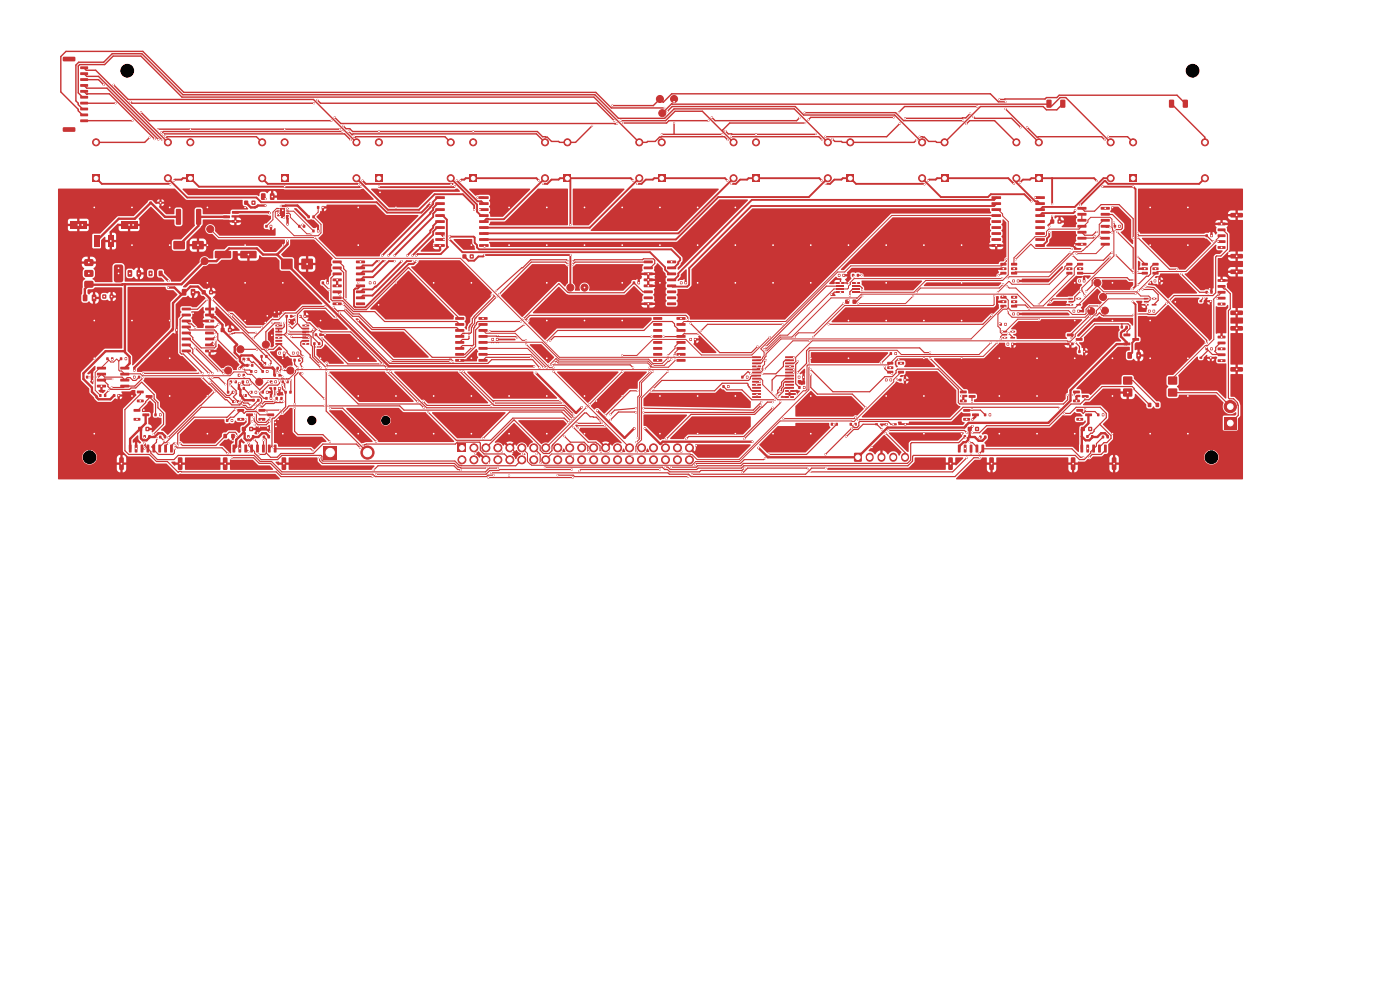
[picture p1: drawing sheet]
<svg xmlns="http://www.w3.org/2000/svg" width="297mm" height="210mm" viewBox="0 0 297 210" stroke-linecap="round" stroke-linejoin="round" font-family="sans-serif">
<g fill="#c83434">
<path d="M51.3 90.6h.8v.8h-.8z"/>
<path d="M52.9 90.6h.8v.8h-.8z"/>
<path d="M239.2 74.7h.7l.2 .1v1.1l-.1 .2h-.6l-.2-.1z"/>
<path d="M241.1 74.7h.7l.2 .1v1.1l-.1 .2h-.6l-.2-.1z"/>
<path d="M21.7 62.5h.8v.8h-.8z"/>
<path d="M23.3 62.5h.8v.8h-.8z"/>
<path d="M92.4 41.7l1.9-.1 .1 .5-2 .1z"/>
<path d="M92.4 42.9h1.9l.1 .5-2 .1z"/>
<path d="M92.4 44.2h1.9l.1 .5h-2z"/>
<path d="M92.4 45.5l1.9-.1 .1 .5-2 .1z"/>
<path d="M92.4 46.7h1.9l.1 .5-2 .1z"/>
<path d="M92.4 48h1.9l.1 .5-2 .1z"/>
<path d="M92.4 49.3h1.9l.1 .4-2 .1z"/>
<path d="M92.4 50.6l1.9-.1 .1 .5-2 .1z"/>
<path d="M92.4 51.8h1.9l.1 .5-2 .1z"/>
<path d="M101.7 51.8h1.9l.1 .5-2 .1z"/>
<path d="M101.7 50.6l1.9-.1 .1 .5-2 .1z"/>
<path d="M101.7 49.3h1.9l.1 .4-2 .1z"/>
<path d="M101.7 48h1.9l.1 .5-2 .1z"/>
<path d="M101.7 46.7h1.9l.1 .5-2 .1z"/>
<path d="M101.7 45.5l1.9-.1 .1 .5-2 .1z"/>
<path d="M101.7 44.2h1.9l.1 .5h-2z"/>
<path d="M101.7 42.9h1.9l.1 .5-2 .1z"/>
<path d="M101.7 41.7l1.9-.1 .1 .5-2 .1z"/>
<path d="M70.6 55.3h1.8l.1 .5h-1.9z"/>
<path d="M70.6 56.6l1.8-.1 .1 .5-1.9 .1z"/>
<path d="M70.6 57.8h1.8l.1 .5-1.9 .1z"/>
<path d="M70.6 59.1h1.8l.1 .5-1.9 .1z"/>
<path d="M70.6 60.4l1.8-.1 .1 .5-1.9 .1z"/>
<path d="M70.6 61.6h1.8l.1 .5-1.9 .1z"/>
<path d="M70.6 62.9h1.8l.1 .5-1.9 .1z"/>
<path d="M70.6 64.2h1.8l.1 .5h-1.9z"/>
<path d="M75.5 64.2h1.9v.5h-1.8z"/>
<path d="M75.5 62.9h1.9v.5l-1.8 .1z"/>
<path d="M75.5 61.6h1.9v.5l-1.8 .1z"/>
<path d="M75.5 60.4l1.9-.1v.5l-1.8 .1z"/>
<path d="M75.5 59.1h1.9v.5l-1.8 .1z"/>
<path d="M75.5 57.8h1.9v.5l-1.8 .1z"/>
<path d="M75.5 56.6l1.9-.1v.5l-1.8 .1z"/>
<path d="M75.5 55.3h1.9v.5h-1.8z"/>
<path d="M96.6 67.3h1.8l.1 .5h-1.9z"/>
<path d="M96.6 68.6l1.8-.1 .1 .5-1.9 .1z"/>
<path d="M96.6 69.8h1.8l.1 .5-1.9 .1z"/>
<path d="M96.6 71.1h1.8l.1 .5-1.9 .1z"/>
<path d="M96.6 72.4l1.8-.1 .1 .5-1.9 .1z"/>
<path d="M96.6 73.6h1.8l.1 .5-1.9 .1z"/>
<path d="M96.6 74.9h1.8l.1 .5-1.9 .1z"/>
<path d="M96.6 76.2h1.8l.1 .5h-1.9z"/>
<path d="M101.5 76.2h1.9v.5h-1.8z"/>
<path d="M101.5 74.9h1.9v.5l-1.8 .1z"/>
<path d="M101.5 73.6h1.9v.5l-1.8 .1z"/>
<path d="M101.5 72.4l1.9-.1v.5l-1.8 .1z"/>
<path d="M101.5 71.1h1.9v.5l-1.8 .1z"/>
<path d="M101.5 69.8h1.9v.5l-1.8 .1z"/>
<path d="M101.5 68.6l1.9-.1v.5l-1.8 .1z"/>
<path d="M101.5 67.3h1.9v.5h-1.8z"/>
<path d="M238.3 79.9h1.9v1.6h-1.9z"/>
<path d="M238.3 82.5h1.9v1.6h-1.9z"/>
<path d="M247.8 82.5h1.9v1.6h-1.9z"/>
<path d="M247.8 79.9h1.9v1.6h-1.9z"/>
<path d="M37.4 44.4l.8-.1 .2 .2v3l-.1 .2h-.7l-.3-.2z"/>
<path d="M41.6 44.4l.8-.1 .3 .2v3l-.2 .2h-.7l-.2-.2z"/>
<path d="M242.2 55.8h1.2l.1 .5h-1.2z"/>
<path d="M242.2 56.7h1.2l.1 .5-1.2 .1z"/>
<path d="M242.2 57.7h1.2l.1 .5h-1.2z"/>
<path d="M244.5 57.7h1.2l.1 .5h-1.2z"/>
<path d="M244.5 56.7h1.2l.1 .5-1.2 .1z"/>
<path d="M244.5 55.8h1.2l.1 .5h-1.2z"/>
<path d="M177.5 59.9h1.6v.3h-1.6z"/>
<path d="M177.5 60.5h1.6v.3h-1.6z"/>
<path d="M177.5 61.2h1.6v.3h-1.6z"/>
<path d="M177.5 61.8h1.6v.3h-1.6z"/>
<path d="M180.9 61.8h1.6v.3h-1.6z"/>
<path d="M180.9 61.2h1.6v.3h-1.6z"/>
<path d="M180.9 60.5h1.6v.3h-1.6z"/>
<path d="M180.9 59.9h1.6v.3h-1.6z"/>
<path d="M55.5 78.5h.5v.6h-.5z"/>
<path d="M56.4 78.5h.5v.6h-.5z"/>
<path d="M258.3 64.2h1.6l.1 .5-1.6 .1z"/>
<path d="M258.3 63h1.6l.1 .5h-1.6z"/>
<path d="M258.3 61.7h1.6l.1 .5-1.6 .1z"/>
<path d="M258.3 60.5h1.6l.1 .5h-1.6z"/>
<path d="M258.3 59.2h1.6l.1 .5-1.6 .1z"/>
<path d="M261.1 65.9h2.4l.2 .2v.6l-.3 .2-2.2-.1-.2-.2z"/>
<path d="M261.1 57.2h2.4l.2 .2v.6l-.3 .2-2.2-.1-.2-.2z"/>
<path d="M254.5 75.7h.5v.4h-.5z"/>
<path d="M256.6 75.7h.5v.4h-.5z"/>
<path d="M55.5 82.9h.5v.6h-.5z"/>
<path d="M56.4 82.9h.5v.6h-.5z"/>
<path d="M226.2 55.8h1.2l.1 .5h-1.2z"/>
<path d="M226.2 56.7h1.2l.1 .5-1.2 .1z"/>
<path d="M226.2 57.7h1.2l.1 .5h-1.2z"/>
<path d="M228.5 57.7h1.2l.1 .5h-1.2z"/>
<path d="M228.5 56.7h1.2l.1 .5-1.2 .1z"/>
<path d="M228.5 55.8h1.2l.1 .5h-1.2z"/>
</g>
<circle cx="143" cy="21" r=".75" fill="#c83434" stroke="#c83434" stroke-width=".21"/>
<path d="M159.6 37.1h1.5v1.5h-1.5z" fill="#c83434"/>
<g fill="#c83434" stroke="#c83434" stroke-width=".21">
<circle cx="175.6" cy="37.8" r=".75"/>
<circle cx="175.6" cy="30.2" r=".75"/>
<circle cx="160.4" cy="30.2" r=".75"/>
</g>
<g fill="#c83434">
<path d="M258.3 76.2h1.6l.1 .5-1.6 .1z"/>
<path d="M258.3 75h1.6l.1 .5h-1.6z"/>
<path d="M258.3 73.7h1.6l.1 .5-1.6 .1z"/>
<path d="M258.3 72.5h1.6l.1 .5h-1.6z"/>
<path d="M258.3 71.2h1.6l.1 .5-1.6 .1z"/>
<path d="M261.1 77.9h2.4l.2 .2v.6l-.3 .2-2.2-.1-.2-.2z"/>
<path d="M261.1 69.2h2.4l.2 .2v.6l-.3 .2-2.2-.1-.2-.2z"/>
<path d="M203.2 94.3l.6 .1-.1 1.6-.5-.1z"/>
<path d="M204.5 94.3l.5 .1v1.6l-.5-.1z"/>
<path d="M205.7 94.3l.6 .1-.1 1.6-.5-.1z"/>
<path d="M207 94.3l.5 .1v1.6l-.5-.1z"/>
<path d="M208.2 94.3l.6 .1-.1 1.6-.5-.1z"/>
<path d="M201.2 97.1l.7-.1 .2 .2 .1 2.3-.2 .2h-.6l-.2-.2z"/>
<path d="M209.9 97.1l.7-.1 .2 .2 .1 2.3-.2 .2h-.6l-.2-.2z"/>
<path d="M45.6 53.3l3.3-.1 .1 .3v1.1l-.2 .2h-3.1l-.2-.2z"/>
<path d="M51 53.3l3.3-.1 .1 .3v1.1l-.2 .2h-3.1l-.2-.2z"/>
<path d="M27.4 94.3l.5 .1-.1 1.6-.5-.1z"/>
<path d="M28.6 94.3l.6 .1-.1 1.6-.5-.1z"/>
<path d="M29.9 94.3l.5 .1-.1 1.6-.5-.1z"/>
<path d="M31.1 94.3l.6 .1-.1 1.6-.5-.1z"/>
<path d="M32.4 94.3l.5 .1-.1 1.6-.5-.1z"/>
<path d="M33.6 94.3l.6 .1-.1 1.6-.5-.1z"/>
<path d="M34.9 94.3l.5 .1-.1 1.6-.5-.1z"/>
<path d="M36.1 94.3l.6 .1-.1 1.6-.5-.1z"/>
<path d="M25.3 97.1l.7-.1 .3 .2v2.3l-.2 .2h-.6l-.2-.2z"/>
<path d="M37.8 97.1l.7-.1 .2 .2v2.3l-.1 .2h-.6l-.3-.2z"/>
<path d="M242.7 63.2h.9l.1 .3h-1z"/>
<path d="M242.7 63.9l.9-.1 .1 .3-1 .1z"/>
<path d="M242.7 64.5h.9l.1 .3h-1z"/>
<path d="M244.4 64.5h.9v.3h-.9z"/>
<path d="M244.4 63.2h.9v.3h-.9z"/>
<path d="M19.9 49.9h1.2v2.5h-1.2z"/>
<path d="M22.9 49.9h1.2v2.5h-1.2z"/>
<path d="M14.9 46.9h3.4v1.6h-3.4z"/>
<path d="M25.7 46.9h3.4v1.6h-3.4z"/>
<path d="M188.2 76.8h1.2l.1 .5h-1.2z"/>
<path d="M188.2 77.7h1.2l.1 .5-1.2 .1z"/>
<path d="M188.2 78.7h1.2l.1 .5h-1.2z"/>
<path d="M190.5 78.7h1.2l.1 .5h-1.2z"/>
<path d="M190.5 76.8h1.2l.1 .5h-1.2z"/>
<path d="M213.6 72.7h.5v.6h-.5z"/>
<path d="M214.5 72.7h.5v.6h-.5z"/>
<path d="M28.4 86.8h1.3l.1 .5h-1.4z"/>
<path d="M28.4 88.7h1.3l.1 .5h-1.4z"/>
<path d="M30.2 87.7h1.4l.1 .5-1.4 .1z"/>
<path d="M53.1 82.9h.5v.6h-.5z"/>
<path d="M54 82.9h.5v.6h-.5z"/>
<path d="M36.8 51.2h2.4v1.6h-2.4z"/>
<path d="M40.8 51.2h2.4v1.6h-2.4z"/>
<path d="M146.3 71.7h.5v.6h-.5z"/>
<path d="M147.2 71.7h.5v.6h-.5z"/>
<path d="M55 76.8h.4v.6h-.4z"/>
<path d="M56 76.8h.4v.6h-.4z"/>
</g>
<circle cx="61.6" cy="78.6" r=".75" fill="#c83434" stroke="#c83434" stroke-width=".21"/>
<g fill="#c83434">
<path d="M48.2 82.9h.4v.6h-.4z"/>
<path d="M49.2 82.9h.4v.6h-.4z"/>
<path d="M210.4 41.7l1.9-.1 .1 .5-2 .1z"/>
<path d="M210.4 42.9h1.9l.1 .5-2 .1z"/>
<path d="M210.4 44.2h1.9l.1 .5h-2z"/>
<path d="M210.4 45.5l1.9-.1 .1 .5-2 .1z"/>
<path d="M210.4 46.7h1.9l.1 .5-2 .1z"/>
<path d="M210.4 48h1.9l.1 .5-2 .1z"/>
<path d="M210.4 49.3h1.9l.1 .4-2 .1z"/>
<path d="M210.4 50.6l1.9-.1 .1 .5-2 .1z"/>
<path d="M210.4 51.8h1.9l.1 .5-2 .1z"/>
<path d="M219.7 51.8h1.9l.1 .5-2 .1z"/>
<path d="M219.7 50.6l1.9-.1 .1 .5-2 .1z"/>
<path d="M219.7 49.3h1.9l.1 .4-2 .1z"/>
<path d="M219.7 48h1.9l.1 .5-2 .1z"/>
<path d="M219.7 46.7h1.9l.1 .5-2 .1z"/>
<path d="M219.7 45.5l1.9-.1 .1 .5-2 .1z"/>
<path d="M219.7 44.2h1.9l.1 .5h-2z"/>
<path d="M219.7 42.9h1.9l.1 .5-2 .1z"/>
<path d="M219.7 41.7l1.9-.1 .1 .5-2 .1z"/>
<path d="M32.8 87.7h.4v.6h-.4z"/>
<path d="M33.8 87.7h.4v.6h-.4z"/>
<path d="M68.6 94.6h2.8v2.8h-2.8z"/>
</g>
<g fill="#c83434" stroke="#c83434" stroke-width=".21">
<circle cx="78" cy="96" r="1.4"/>
<circle cx="234.4" cy="65.9" r=".75"/>
</g>
<g fill="#c83434">
<path d="M104.3 71.7h.5v.6h-.5z"/>
<path d="M105.2 71.7h.5v.6h-.5z"/>
<path d="M22.6 75.8h.4v.6h-.4z"/>
<path d="M23.6 75.8h.4v.6h-.4z"/>
<path d="M58.5 84.2h.4v.6h-.4z"/>
<path d="M59.5 84.2h.4v.6h-.4z"/>
</g>
<circle cx="121" cy="61" r=".75" fill="#c83434" stroke="#c83434" stroke-width=".21"/>
<g fill="#c83434">
<path d="M50.5 79.3h.4v.6h-.4z"/>
<path d="M51.5 79.3h.4v.6h-.4z"/>
<path d="M39.6 37.1h1.5v1.5h-1.5z"/>
</g>
<g fill="#c83434" stroke="#c83434" stroke-width=".21">
<circle cx="55.6" cy="37.8" r=".75"/>
<circle cx="55.6" cy="30.2" r=".75"/>
<circle cx="40.4" cy="30.2" r=".75"/>
</g>
<g fill="#c83434">
<path d="M78.3 59.7h.5v.6h-.5z"/>
<path d="M79.2 59.7h.5v.6h-.5z"/>
<path d="M57.3 80.7h.5v.6h-.5z"/>
<path d="M58.2 80.7h.5v.6h-.5z"/>
<path d="M208.8 87.7h.4v.6h-.4z"/>
<path d="M209.8 87.7h.4v.6h-.4z"/>
</g>
<circle cx="234" cy="63" r=".75" fill="#c83434" stroke="#c83434" stroke-width=".21"/>
<g fill="#c83434">
<path d="M243.6 65.7h.5v.6h-.5z"/>
<path d="M244.5 65.7h.5v.6h-.5z"/>
<path d="M59.7 54.9h2.3v2.2h-2.3z"/>
<path d="M64 54.9h2.3v2.2h-2.3z"/>
<path d="M59.8 80.7h.4v.6h-.4z"/>
<path d="M60.8 80.7h.4v.6h-.4z"/>
<path d="M259.7 88.5h2.6v2.6h-2.6z"/>
</g>
<circle cx="261" cy="86.2" r="1.3" fill="#c83434" stroke="#c83434" stroke-width=".21"/>
<g fill="#c83434">
<path d="M18.3 79.7h.4v.6h-.4z"/>
<path d="M19.3 79.7h.4v.6h-.4z"/>
<path d="M139.6 37.1h1.5v1.5h-1.5z"/>
</g>
<g fill="#c83434" stroke="#c83434" stroke-width=".21">
<circle cx="155.6" cy="37.8" r=".75"/>
<circle cx="155.6" cy="30.2" r=".75"/>
<circle cx="140.4" cy="30.2" r=".75"/>
</g>
<g fill="#c83434">
<path d="M24 83.6h.5v.6h-.5z"/>
<path d="M24.9 83.6h.5v.6h-.5z"/>
<path d="M188.8 74.7h.4v.6h-.4z"/>
<path d="M189.8 74.7h.4v.6h-.4z"/>
<path d="M48 88.9h.4v.6h-.4z"/>
<path d="M49 88.9h.4v.6h-.4z"/>
<path d="M63.5 66.8h.5v.6h-.5z"/>
<path d="M64.4 66.8h.5v.6h-.5z"/>
</g>
<circle cx="55" cy="81" r=".75" fill="#c83434" stroke="#c83434" stroke-width=".21"/>
<g fill="#c83434">
<path d="M18 55h1.7l.1 .3v1l-.3 .2-1.5-.1-.2-.3 .1-.9z"/>
<path d="M18 57.3h1.7l.1 .3v1l-.3 .2-1.5-.1-.2-.3 .1-.9z"/>
<path d="M18 59.6h1.7l.1 .3v1l-.3 .2-1.5-.1-.2-.3 .1-.9z"/>
<path d="M24.3 56.2l.2-.1h1.1l.5 .3v3l-.2 .4-1.4 .1-.3-.3-.1-3z"/>
<path d="M229.3 90.6h.8v.8h-.8z"/>
<path d="M230.9 90.6h.8v.8h-.8z"/>
<path d="M62 74.6h.5v.6h-.5z"/>
<path d="M62.9 74.6h.5v.6h-.5z"/>
<path d="M190.8 80.3h.5v.6h-.5z"/>
<path d="M191.7 80.3h.5v.6h-.5z"/>
<path d="M212.7 70.2h.9l.1 .3h-1z"/>
<path d="M212.7 70.9l.9-.1 .1 .3-1 .1z"/>
<path d="M212.7 71.5h.9l.1 .3h-1z"/>
<path d="M214.4 71.5h.9v.3h-.9z"/>
<path d="M214.4 70.2h.9v.3h-.9z"/>
<path d="M177.8 58.1h.5v.6h-.5z"/>
<path d="M178.7 58.1h.5v.6h-.5z"/>
<path d="M204.4 86.8h1.3l.1 .5h-1.4z"/>
<path d="M204.4 88.7h1.3l.1 .5h-1.4z"/>
<path d="M206.2 87.7h1.4l.1 .5-1.4 .1z"/>
<path d="M79.6 37.1h1.5v1.5h-1.5z"/>
</g>
<g fill="#c83434" stroke="#c83434" stroke-width=".21">
<circle cx="95.6" cy="37.8" r=".75"/>
<circle cx="95.6" cy="30.2" r=".75"/>
<circle cx="80.4" cy="30.2" r=".75"/>
</g>
<g fill="#c83434">
<path d="M138.6 67.3h1.8l.1 .5h-1.9z"/>
<path d="M138.6 68.6l1.8-.1 .1 .5-1.9 .1z"/>
<path d="M138.6 69.8h1.8l.1 .5-1.9 .1z"/>
<path d="M138.6 71.1h1.8l.1 .5-1.9 .1z"/>
<path d="M138.6 72.4l1.8-.1 .1 .5-1.9 .1z"/>
<path d="M138.6 73.6h1.8l.1 .5-1.9 .1z"/>
<path d="M138.6 74.9h1.8l.1 .5-1.9 .1z"/>
<path d="M138.6 76.2h1.8l.1 .5h-1.9z"/>
<path d="M143.5 76.2h1.9v.5h-1.8z"/>
<path d="M143.5 74.9h1.9v.5l-1.8 .1z"/>
<path d="M143.5 73.6h1.9v.5l-1.8 .1z"/>
<path d="M143.5 72.4l1.9-.1v.5l-1.8 .1z"/>
<path d="M143.5 71.1h1.9v.5l-1.8 .1z"/>
<path d="M143.5 69.8h1.9v.5l-1.8 .1z"/>
<path d="M143.5 68.6l1.9-.1v.5l-1.8 .1z"/>
<path d="M143.5 67.3h1.9v.5h-1.8z"/>
<path d="M228.8 59.3h.5v.6h-.5z"/>
<path d="M229.7 59.3h.5v.6h-.5z"/>
<path d="M230.5 92.3h.4v.6h-.4z"/>
<path d="M231.5 92.3h.4v.6h-.4z"/>
<path d="M255.8 49.7h.4v.6h-.4z"/>
<path d="M256.8 49.7h.4v.6h-.4z"/>
<path d="M28.3 79.7h.4v.6h-.4z"/>
<path d="M29.3 79.7h.4v.6h-.4z"/>
<path d="M31.6 57.5l.6-.1 .2 .1v.9l-.2 .2-.7-.1z"/>
<path d="M33.7 57.5l.6-.1 .2 .1v.9l-.1 .2-.8-.1z"/>
<path d="M51.3 80.7h.5v.6h-.5z"/>
<path d="M52.2 80.7h.5v.6h-.5z"/>
<path d="M255.8 73.7h.4v.6h-.4z"/>
<path d="M256.8 73.7h.4v.6h-.4z"/>
<path d="M169.3 79.7h.5v.6h-.5z"/>
<path d="M170.2 79.7h.5v.6h-.5z"/>
<path d="M56.3 47.7h.5v.6h-.5z"/>
<path d="M57.2 47.7h.5v.6h-.5z"/>
<path d="M228.6 43.9h1.8l.1 .5-1.9 .1z"/>
<path d="M228.6 45.2h1.8l.1 .5h-1.9z"/>
<path d="M228.6 46.5l1.8-.1 .1 .5-1.9 .1z"/>
<path d="M228.6 47.7h1.8l.1 .5-1.9 .1z"/>
<path d="M228.6 49h1.8l.1 .5-1.9 .1z"/>
<path d="M228.6 50.3h1.8l.1 .4-1.9 .1z"/>
<path d="M228.6 51.6l1.8-.1 .1 .5-1.9 .1z"/>
<path d="M233.5 51.6l1.9-.1v.5l-1.8 .1z"/>
<path d="M233.5 50.3h1.9v.4l-1.8 .1z"/>
<path d="M233.5 49h1.9v.5l-1.8 .1z"/>
<path d="M233.5 47.7h1.9v.5l-1.8 .1z"/>
<path d="M233.5 46.5l1.9-.1v.5l-1.8 .1z"/>
<path d="M233.5 45.2h1.9v.5h-1.8z"/>
<path d="M233.5 43.9h1.9v.5l-1.8 .1z"/>
<path d="M17 14.1h1.6l.1 .5-1.6 .1z"/>
<path d="M17 15.4l1.6-.1 .1 .5-1.6 .1z"/>
<path d="M17 16.6h1.6l.1 .5-1.6 .1z"/>
<path d="M17 17.9l1.6-.1 .1 .5-1.6 .1z"/>
<path d="M17 19.1h1.6l.1 .5-1.6 .1z"/>
<path d="M17 20.4l1.6-.1 .1 .5-1.6 .1z"/>
<path d="M17 21.6h1.6l.1 .5-1.6 .1z"/>
<path d="M17 22.9l1.6-.1 .1 .5-1.6 .1z"/>
<path d="M17 24.1h1.6l.1 .5-1.6 .1z"/>
<path d="M17 25.4l1.6-.1 .1 .5-1.6 .1z"/>
<path d="M13.4 12.1l2.4-.1 .2 .3v.6l-.2 .1h-2.3l-.2-.2z"/>
<path d="M13.4 27h2.4l.2 .2v.6l-.2 .2h-2.3l-.2-.3z"/>
<path d="M219.6 37.1h1.5v1.5h-1.5z"/>
</g>
<g fill="#c83434" stroke="#c83434" stroke-width=".21">
<circle cx="235.6" cy="37.8" r=".75"/>
<circle cx="235.6" cy="30.2" r=".75"/>
<circle cx="220.4" cy="30.2" r=".75"/>
</g>
<g fill="#c83434">
<path d="M33.8 92.4h.4v.6h-.4z"/>
<path d="M34.8 92.4h.4v.6h-.4z"/>
<path d="M226.4 70.8h1.3l.1 .5h-1.4z"/>
<path d="M226.4 72.7h1.3l.1 .5h-1.4z"/>
<path d="M228.2 71.7h1.4l.1 .5-1.4 .1z"/>
<path d="M255.8 61.7h.4v.6h-.4z"/>
<path d="M256.8 61.7h.4v.6h-.4z"/>
<path d="M36.3 69.7h.5v.6h-.5z"/>
<path d="M37.2 69.7h.5v.6h-.5z"/>
<path d="M239.6 37.1h1.5v1.5h-1.5z"/>
</g>
<g fill="#c83434" stroke="#c83434" stroke-width=".21">
<circle cx="255.6" cy="37.8" r=".75"/>
<circle cx="255.6" cy="30.2" r=".75"/>
<circle cx="240.4" cy="30.2" r=".75"/>
</g>
<g fill="#c83434">
<path d="M66.3 48.7h.4v.6h-.4z"/>
<path d="M67.3 48.7h.4v.6h-.4z"/>
</g>
<circle cx="56.4" cy="73.1" r=".75" fill="#c83434" stroke="#c83434" stroke-width=".21"/>
<g fill="#c83434">
<path d="M58.4 68.9h1.4l.1 .3h-1.4z"/>
<path d="M58.4 69.5h1.4l.1 .3-1.4 .1z"/>
<path d="M58.4 70.2h1.4l.1 .3h-1.4z"/>
<path d="M58.4 70.8h1.4l.1 .3-1.4 .1z"/>
<path d="M58.4 71.5h1.4l.1 .3h-1.4z"/>
<path d="M58.4 72.1h1.4l.1 .3-1.4 .1z"/>
<path d="M58.4 72.8h1.4l.1 .3h-1.4z"/>
<path d="M64.2 72.8h1.3l.1 .3h-1.4z"/>
<path d="M64.2 72.1h1.3l.1 .3-1.4 .1z"/>
<path d="M64.2 71.5h1.3l.1 .3h-1.4z"/>
<path d="M64.2 70.8h1.3l.1 .3-1.4 .1z"/>
<path d="M64.2 70.2h1.3l.1 .3h-1.4z"/>
<path d="M64.2 69.5h1.3l.1 .3-1.4 .1z"/>
<path d="M64.2 68.9h1.3l.1 .3h-1.4z"/>
<path d="M243.5 85.5h.7v.8h-.7z"/>
<path d="M245.2 85.5h.7v.8h-.7z"/>
<path d="M212.1 68.5h.4v.6h-.4z"/>
<path d="M213.1 68.5h.4v.6h-.4z"/>
<path d="M66.8 70.7h.5v.6h-.5z"/>
<path d="M67.7 70.7h.5v.6h-.5z"/>
<path d="M57.7 77.8h.4v.6h-.4z"/>
<path d="M58.7 77.8h.4v.6h-.4z"/>
<path d="M134.3 59.7h.4v.6h-.4z"/>
<path d="M135.3 59.7h.4v.6h-.4z"/>
<path d="M49.3 84.9h.4v.6h-.4z"/>
<path d="M50.3 84.9h.4v.6h-.4z"/>
<path d="M52.5 92.3h.4v.6h-.4z"/>
<path d="M53.5 92.3h.4v.6h-.4z"/>
<path d="M58.8 44.1h.5v.2l-.5 .1z"/>
<path d="M58.8 44.6h.5v.2l-.5 .1z"/>
<path d="M58.8 45.1h.5v.2l-.5 .1z"/>
<path d="M58.8 45.6h.5v.2l-.5 .1z"/>
<path d="M60.7 45.6h.5v.2l-.5 .1z"/>
<path d="M60.7 45.1h.5v.2l-.5 .1z"/>
<path d="M60.7 44.6h.5v.2l-.5 .1z"/>
<path d="M60.7 44.1h.5v.2l-.5 .1z"/>
<path d="M59.6 44.2h.8v1.6h-.8z"/>
<path d="M214.8 66.3h.5v.6h-.5z"/>
<path d="M215.7 66.3h.5v.6h-.5z"/>
<path d="M29.1 82.9h1.3l.1 .5h-1.4z"/>
<path d="M29.1 84.8h1.3l.1 .5h-1.4z"/>
<path d="M30.9 83.8h1.4l.1 .5-1.4 .1z"/>
<path d="M38.6 65.3h1.8l.1 .5h-1.9z"/>
<path d="M38.6 66.6l1.8-.1 .1 .5-1.9 .1z"/>
<path d="M38.6 67.8h1.8l.1 .5-1.9 .1z"/>
<path d="M38.6 69.1h1.8l.1 .5-1.9 .1z"/>
<path d="M38.6 70.4l1.8-.1 .1 .5-1.9 .1z"/>
<path d="M38.6 71.6h1.8l.1 .5-1.9 .1z"/>
<path d="M38.6 72.9h1.8l.1 .5-1.9 .1z"/>
<path d="M38.6 74.2h1.8l.1 .5h-1.9z"/>
<path d="M43.5 74.2h1.9v.5h-1.8z"/>
<path d="M43.5 72.9h1.9v.5l-1.8 .1z"/>
<path d="M43.5 71.6h1.9v.5l-1.8 .1z"/>
<path d="M43.5 70.4l1.9-.1v.5l-1.8 .1z"/>
<path d="M43.5 69.1h1.9v.5l-1.8 .1z"/>
<path d="M43.5 67.8h1.9v.5l-1.8 .1z"/>
<path d="M43.5 66.6l1.9-.1v.5l-1.8 .1z"/>
<path d="M43.5 65.3h1.9v.5h-1.8z"/>
<path d="M48.8 80.7h.4v.6h-.4z"/>
<path d="M49.8 80.7h.4v.6h-.4z"/>
<path d="M50.5 82.1h.4v.6h-.4z"/>
<path d="M51.5 82.1h.4v.6h-.4z"/>
<path d="M176.3 89.7h.4v.6h-.4z"/>
<path d="M177.3 89.7h.4v.6h-.4z"/>
</g>
<circle cx="44.6" cy="48.6" r=".75" fill="#c83434" stroke="#c83434" stroke-width=".21"/>
<g fill="#c83434">
<path d="M53.1 78.5h.5v.6h-.5z"/>
<path d="M54 78.5h.5v.6h-.5z"/>
<path d="M42.8 61.6h.8v.8h-.8z"/>
<path d="M44.4 61.6h.8v.8h-.8z"/>
</g>
<circle cx="140" cy="21" r=".75" fill="#c83434" stroke="#c83434" stroke-width=".21"/>
<g fill="#c83434">
<path d="M179.3 63.6h.8v.8h-.8z"/>
<path d="M180.9 63.6h.8v.8h-.8z"/>
<path d="M199.6 37.1h1.5v1.5h-1.5z"/>
</g>
<g fill="#c83434" stroke="#c83434" stroke-width=".21">
<circle cx="215.6" cy="37.8" r=".75"/>
<circle cx="215.6" cy="30.2" r=".75"/>
<circle cx="200.4" cy="30.2" r=".75"/>
</g>
<path d="M59.6 37.1h1.5v1.5h-1.5z" fill="#c83434"/>
<g fill="#c83434" stroke="#c83434" stroke-width=".21">
<circle cx="75.6" cy="37.8" r=".75"/>
<circle cx="75.6" cy="30.2" r=".75"/>
<circle cx="60.4" cy="30.2" r=".75"/>
</g>
<g fill="#c83434">
<path d="M238.4 70.8h1.3l.1 .5h-1.4z"/>
<path d="M238.4 72.7h1.3l.1 .5h-1.4z"/>
<path d="M240.2 71.7h1.4l.1 .5-1.4 .1z"/>
<path d="M157.3 79.7h.4v.6h-.4z"/>
<path d="M158.3 79.7h.4v.6h-.4z"/>
<path d="M59.1 74.6h.5v.6h-.5z"/>
<path d="M60 74.6h.5v.6h-.5z"/>
<path d="M21.1 83.6h.4v.6h-.4z"/>
<path d="M22.1 83.6h.4v.6h-.4z"/>
<path d="M258.3 52.2h1.6l.1 .5-1.6 .1z"/>
<path d="M258.3 51h1.6l.1 .5h-1.6z"/>
<path d="M258.3 49.7h1.6l.1 .5-1.6 .1z"/>
<path d="M258.3 48.5h1.6l.1 .5h-1.6z"/>
<path d="M258.3 47.2h1.6l.1 .5-1.6 .1z"/>
<path d="M261.1 53.9h2.4l.2 .2v.6l-.3 .2-2.2-.1-.2-.2z"/>
<path d="M261.1 45.2h2.4l.2 .2v.6l-.3 .2-2.2-.1-.2-.2z"/>
<path d="M46.8 69.6h.8v.8h-.8z"/>
<path d="M48.4 69.6h.8v.8h-.8z"/>
<path d="M68.3 59.7h.4v.6h-.4z"/>
<path d="M69.3 59.7h.4v.6h-.4z"/>
<path d="M180.8 58.1h.4v.6h-.4z"/>
<path d="M181.8 58.1h.4v.6h-.4z"/>
<path d="M212.2 55.8h1.2l.1 .5h-1.2z"/>
<path d="M212.2 56.7h1.2l.1 .5-1.2 .1z"/>
<path d="M212.2 57.7h1.2l.1 .5h-1.2z"/>
<path d="M214.5 57.7h1.2l.1 .5h-1.2z"/>
<path d="M214.5 56.7h1.2l.1 .5-1.2 .1z"/>
<path d="M214.5 55.8h1.2l.1 .5h-1.2z"/>
<path d="M66.5 72.6h.4v.6h-.4z"/>
<path d="M67.5 72.6h.4v.6h-.4z"/>
<path d="M187.8 80.3h.5v.6h-.5z"/>
<path d="M188.7 80.3h.5v.6h-.5z"/>
<path d="M25.5 75.8h.4v.6h-.4z"/>
<path d="M26.5 75.8h.4v.6h-.4z"/>
<path d="M189.7 89.8h.5v.4h-.5z"/>
<path d="M191.8 89.8h.5v.4h-.5z"/>
<path d="M203.7 82.9h1.3l.1 .5h-1.4z"/>
<path d="M203.7 84.8h1.3l.1 .5h-1.4z"/>
<path d="M205.5 83.8h1.4l.1 .5-1.4 .1z"/>
<path d="M204.5 92.3h.4v.6h-.4z"/>
<path d="M205.5 92.3h.4v.6h-.4z"/>
<path d="M227.7 82.9h1.3l.1 .5h-1.4z"/>
<path d="M227.7 84.8h1.3l.1 .5h-1.4z"/>
<path d="M229.5 83.8h1.4l.1 .5-1.4 .1z"/>
<path d="M153.3 81.7h.4v.6h-.4z"/>
<path d="M154.3 81.7h.4v.6h-.4z"/>
<path d="M55.3 75.3h.4v.6h-.4z"/>
<path d="M56.3 75.3h.4v.6h-.4z"/>
<path d="M254.5 63.7h.5v.4h-.5z"/>
<path d="M256.6 63.7h.5v.4h-.5z"/>
<path d="M99.6 37.1h1.5v1.5h-1.5z"/>
</g>
<g fill="#c83434" stroke="#c83434" stroke-width=".21">
<circle cx="115.6" cy="37.8" r=".75"/>
<circle cx="115.6" cy="30.2" r=".75"/>
<circle cx="100.4" cy="30.2" r=".75"/>
</g>
<g fill="#c83434">
<path d="M228.8 74.3h.4v.6h-.4z"/>
<path d="M229.8 74.3h.4v.6h-.4z"/>
<path d="M67.3 43.7h.4v.6h-.4z"/>
<path d="M68.3 43.7h.4v.6h-.4z"/>
<path d="M159.6 75.6h1.7l.1 .3-1.7 .1z"/>
<path d="M159.6 76.3l1.7-.1 .1 .3-1.7 .1z"/>
<path d="M159.6 76.9h1.7l.1 .3-1.7 .1z"/>
<path d="M159.6 77.6l1.7-.1 .1 .3-1.7 .1z"/>
<path d="M159.6 78.2h1.7l.1 .3-1.7 .1z"/>
<path d="M159.6 78.9l1.7-.1 .1 .3-1.7 .1z"/>
<path d="M159.6 79.5h1.7l.1 .3-1.7 .1z"/>
<path d="M159.6 80.2l1.7-.1 .1 .3-1.7 .1z"/>
<path d="M159.6 80.8h1.7l.1 .3-1.7 .1z"/>
<path d="M159.6 81.5l1.7-.1 .1 .3-1.7 .1z"/>
<path d="M159.6 82.1h1.7l.1 .3-1.7 .1z"/>
<path d="M159.6 82.8l1.7-.1 .1 .3-1.7 .1z"/>
<path d="M159.6 83.4h1.7l.1 .3-1.7 .1z"/>
<path d="M159.6 84.1l1.7-.1 .1 .3-1.7 .1z"/>
<path d="M166.6 84.1l1.8-.1v.3l-1.8 .1z"/>
<path d="M166.6 83.4h1.8v.3l-1.8 .1z"/>
<path d="M166.6 82.8l1.8-.1v.3l-1.8 .1z"/>
<path d="M166.6 82.1h1.8v.3l-1.8 .1z"/>
<path d="M166.6 81.5l1.8-.1v.3l-1.8 .1z"/>
<path d="M166.6 80.8h1.8v.3l-1.8 .1z"/>
<path d="M166.6 80.2l1.8-.1v.3l-1.8 .1z"/>
<path d="M166.6 79.5h1.8v.3l-1.8 .1z"/>
<path d="M166.6 78.9l1.8-.1v.3l-1.8 .1z"/>
<path d="M166.6 78.2h1.8v.3l-1.8 .1z"/>
<path d="M166.6 77.6l1.8-.1v.3l-1.8 .1z"/>
<path d="M166.6 76.9h1.8v.3l-1.8 .1z"/>
<path d="M166.6 76.3l1.8-.1v.3l-1.8 .1z"/>
<path d="M166.6 75.6h1.8v.3l-1.8 .1z"/>
<path d="M169.4 81.9h.4v.6h-.4z"/>
<path d="M170.4 81.9h.4v.6h-.4z"/>
<path d="M20.6 77.8h1.8l.1 .5-1.9 .1z"/>
<path d="M20.6 79.1h1.8l.1 .5-1.9 .1z"/>
<path d="M20.6 80.4l1.8-.1 .1 .5-1.9 .1z"/>
<path d="M20.6 81.6h1.8l.1 .5-1.9 .1z"/>
<path d="M25.5 81.6h1.9v.5l-1.8 .1z"/>
<path d="M25.5 80.4l1.9-.1v.5l-1.8 .1z"/>
<path d="M25.5 79.1h1.9v.5l-1.8 .1z"/>
<path d="M25.5 77.8h1.9v.5l-1.8 .1z"/>
<path d="M179.6 37.1h1.5v1.5h-1.5z"/>
</g>
<g fill="#c83434" stroke="#c83434" stroke-width=".21">
<circle cx="195.6" cy="37.8" r=".75"/>
<circle cx="195.6" cy="30.2" r=".75"/>
<circle cx="180.4" cy="30.2" r=".75"/>
</g>
<g fill="#c83434">
<path d="M60.4 82.9h.4v.6h-.4z"/>
<path d="M61.4 82.9h.4v.6h-.4z"/>
<path d="M58.1 82.1h.5v.6h-.5z"/>
<path d="M59 82.1h.5v.6h-.5z"/>
<path d="M51.8 42.6h.8v.8h-.8z"/>
<path d="M53.4 42.6h.8v.8h-.8z"/>
<path d="M227.6 65.7h.5v.6h-.5z"/>
<path d="M228.5 65.7h.5v.6h-.5z"/>
<path d="M51.5 75.9h.4v.6h-.4z"/>
<path d="M52.5 75.9h.4v.6h-.4z"/>
<path d="M222 21.2l.8-.1 .3 .2v1.3l-.2 .3h-.7l-.2-.2z"/>
<path d="M225 21.2l.8-.1 .2 .2v1.3l-.1 .3h-.7l-.3-.2z"/>
<path d="M55.8 92.4h.4v.6h-.4z"/>
<path d="M56.8 92.4h.4v.6h-.4z"/>
<path d="M119.6 37.1h1.5v1.5h-1.5z"/>
</g>
<g fill="#c83434" stroke="#c83434" stroke-width=".21">
<circle cx="135.6" cy="37.8" r=".75"/>
<circle cx="135.6" cy="30.2" r=".75"/>
<circle cx="120.4" cy="30.2" r=".75"/>
</g>
<g fill="#c83434">
<path d="M60.6 66.8h.5v.6h-.5z"/>
<path d="M61.5 66.8h.5v.6h-.5z"/>
<path d="M38.6 61.3h.7l.2 .1v1.1l-.1 .2h-.6l-.2-.1z"/>
<path d="M40.5 61.3h.7l.2 .1v1.1l-.1 .2h-.6l-.2-.1z"/>
<path d="M136.6 55.3h1.8l.1 .5h-1.9z"/>
<path d="M136.6 56.6l1.8-.1 .1 .5-1.9 .1z"/>
<path d="M136.6 57.8h1.8l.1 .5-1.9 .1z"/>
<path d="M136.6 59.1h1.8l.1 .5-1.9 .1z"/>
<path d="M136.6 60.4l1.8-.1 .1 .5-1.9 .1z"/>
<path d="M136.6 61.6h1.8l.1 .5-1.9 .1z"/>
<path d="M136.6 62.9h1.8l.1 .5-1.9 .1z"/>
<path d="M136.6 64.2h1.8l.1 .5h-1.9z"/>
<path d="M141.5 64.2h1.9v.5h-1.8z"/>
<path d="M141.5 62.9h1.9v.5l-1.8 .1z"/>
<path d="M141.5 61.6h1.9v.5l-1.8 .1z"/>
<path d="M141.5 60.4l1.9-.1v.5l-1.8 .1z"/>
<path d="M141.5 59.1h1.9v.5l-1.8 .1z"/>
<path d="M141.5 57.8h1.9v.5l-1.8 .1z"/>
<path d="M141.5 56.6l1.9-.1v.5l-1.8 .1z"/>
<path d="M141.5 55.3h1.9v.5h-1.8z"/>
<path d="M19.6 37.1h1.5v1.5h-1.5z"/>
</g>
<g fill="#c83434" stroke="#c83434" stroke-width=".21">
<circle cx="35.6" cy="37.8" r=".75"/>
<circle cx="35.6" cy="30.2" r=".75"/>
<circle cx="20.4" cy="30.2" r=".75"/>
</g>
<g fill="#c83434">
<path d="M229.2 94.3l.6 .1-.1 1.6-.5-.1z"/>
<path d="M230.5 94.3l.5 .1v1.6l-.5-.1z"/>
<path d="M231.7 94.3l.6 .1-.1 1.6-.5-.1z"/>
<path d="M233 94.3l.5 .1v1.6l-.5-.1z"/>
<path d="M234.2 94.3l.6 .1-.1 1.6-.5-.1z"/>
<path d="M227.2 97.1l.7-.1 .2 .2v2.3l-.1 .2h-.6l-.2-.2z"/>
<path d="M235.9 97.1l.7-.1 .2 .2v2.3l-.1 .2h-.6l-.2-.2z"/>
<path d="M214.8 59.3h.5v.6h-.5z"/>
<path d="M215.7 59.3h.5v.6h-.5z"/>
<path d="M55.4 41h.7l.2 .1v1.1l-.1 .2h-.6l-.2-.1z"/>
<path d="M57.3 41h.7l.2 .1v1.1l-.1 .2h-.6l-.2-.1z"/>
</g>
<circle cx="231.5" cy="66" r=".75" fill="#c83434" stroke="#c83434" stroke-width=".21"/>
<g fill="#c83434">
<path d="M53.6 84.6h.4v.6h-.4z"/>
<path d="M54.6 84.6h.4v.6h-.4z"/>
<path d="M237.8 69.1h.4v.6h-.4z"/>
<path d="M238.8 69.1h.4v.6h-.4z"/>
<path d="M212.2 62.8h1.2l.1 .5h-1.2z"/>
<path d="M212.2 63.7h1.2l.1 .5-1.2 .1z"/>
<path d="M212.2 64.7h1.2l.1 .5h-1.2z"/>
<path d="M214.5 64.7h1.2l.1 .5h-1.2z"/>
<path d="M214.5 63.7h1.2l.1 .5-1.2 .1z"/>
<path d="M214.5 62.8h1.2l.1 .5h-1.2z"/>
<path d="M205.3 90.6h.8v.8h-.8z"/>
<path d="M206.9 90.6h.8v.8h-.8z"/>
</g>
<circle cx="43.4" cy="55.4" r=".75" fill="#c83434" stroke="#c83434" stroke-width=".21"/>
<g fill="#c83434">
<path d="M222.8 46.6h.8v.8h-.8z"/>
<path d="M224.4 46.6h.8v.8h-.8z"/>
<path d="M30.5 92.3h.4v.6h-.4z"/>
<path d="M31.5 92.3h.4v.6h-.4z"/>
<path d="M180.3 89.7h.4v.6h-.4z"/>
<path d="M181.3 89.7h.4v.6h-.4z"/>
<path d="M232.8 87.7h.4v.6h-.4z"/>
<path d="M233.8 87.7h.4v.6h-.4z"/>
</g>
<circle cx="124" cy="61" r=".75" fill="#c83434" stroke="#c83434" stroke-width=".21"/>
<g fill="#c83434">
<path d="M17.6 62.5h.7l.2 .1v1.1l-.1 .2h-.6l-.2-.1z"/>
<path d="M19.5 62.5h.7l.2 .1v1.1l-.1 .2h-.6l-.2-.1z"/>
<path d="M29.3 90.6h.8v.8h-.8z"/>
<path d="M30.9 90.6h.8v.8h-.8z"/>
<path d="M233.8 92.4h.4v.6h-.4z"/>
<path d="M234.8 92.4h.4v.6h-.4z"/>
<path d="M56.3 84.2h.5v.6h-.5z"/>
<path d="M57.2 84.2h.5v.6h-.5z"/>
<path d="M63.3 47.7h.4v.6h-.4z"/>
<path d="M64.3 47.7h.4v.6h-.4z"/>
<path d="M98.1 54h.8v.8h-.8z"/>
<path d="M99.7 54h.8v.8h-.8z"/>
<path d="M244.8 59.3h.5v.6h-.5z"/>
<path d="M245.7 59.3h.5v.6h-.5z"/>
<path d="M144.3 59.7h.5v.6h-.5z"/>
<path d="M145.2 59.7h.5v.6h-.5z"/>
<path d="M185.7 89.8h.5v.4h-.5z"/>
<path d="M187.8 89.8h.5v.4h-.5z"/>
</g>
<circle cx="51" cy="74.1" r=".75" fill="#c83434" stroke="#c83434" stroke-width=".21"/>
<g fill="#c83434">
<path d="M52.3 77.2h.4v.6h-.4z"/>
<path d="M53.3 77.2h.4v.6h-.4z"/>
</g>
<circle cx="232.8" cy="60" r=".75" fill="#c83434" stroke="#c83434" stroke-width=".21"/>
<g fill="#c83434">
<path d="M50.4 86.8h1.3l.1 .5h-1.4z"/>
<path d="M50.4 88.7h1.3l.1 .5h-1.4z"/>
<path d="M52.2 87.7h1.4l.1 .5-1.4 .1z"/>
</g>
<circle cx="48.4" cy="78.6" r=".75" fill="#c83434" stroke="#c83434" stroke-width=".21"/>
<g fill="#c83434">
<path d="M236.3 47.7h.5v.6h-.5z"/>
<path d="M237.2 47.7h.5v.6h-.5z"/>
<path d="M181.2 96.1h1.6v1.8h-1.6z"/>
</g>
<path d="M184.5 96.9v.2M187 96.9v.2M189.5 96.9v.2M192 96.9v.2" fill="none" stroke="#c83434" stroke-width="1.7"/>
<g fill="#c83434">
<path d="M58.1 79.3h.4v.6h-.4z"/>
<path d="M59.1 79.3h.4v.6h-.4z"/>
<path d="M97.1 94.2h1.8v1.7h-1.8z"/>
</g>
<g fill="#c83434" stroke="#c83434" stroke-width=".21">
<circle cx="98" cy="97.5" r=".85"/>
<circle cx="100.5" cy="95" r=".85"/>
<circle cx="100.5" cy="97.5" r=".85"/>
<circle cx="103.1" cy="95" r=".85"/>
<circle cx="103.1" cy="97.5" r=".85"/>
<circle cx="105.6" cy="95" r=".85"/>
<circle cx="105.6" cy="97.5" r=".85"/>
<circle cx="108.2" cy="95" r=".85"/>
<circle cx="108.2" cy="97.5" r=".85"/>
<circle cx="110.7" cy="95" r=".85"/>
<circle cx="110.7" cy="97.5" r=".85"/>
<circle cx="113.2" cy="95" r=".85"/>
<circle cx="113.2" cy="97.5" r=".85"/>
<circle cx="115.8" cy="95" r=".85"/>
<circle cx="115.8" cy="97.5" r=".85"/>
<circle cx="118.3" cy="95" r=".85"/>
<circle cx="118.3" cy="97.5" r=".85"/>
<circle cx="120.9" cy="95" r=".85"/>
<circle cx="120.9" cy="97.5" r=".85"/>
<circle cx="123.4" cy="95" r=".85"/>
<circle cx="123.4" cy="97.5" r=".85"/>
<circle cx="125.9" cy="95" r=".85"/>
<circle cx="125.9" cy="97.5" r=".85"/>
<circle cx="128.5" cy="95" r=".85"/>
<circle cx="128.5" cy="97.5" r=".85"/>
<circle cx="131" cy="95" r=".85"/>
<circle cx="131" cy="97.5" r=".85"/>
<circle cx="133.6" cy="95" r=".85"/>
<circle cx="133.6" cy="97.5" r=".85"/>
<circle cx="136.1" cy="95" r=".85"/>
<circle cx="136.1" cy="97.5" r=".85"/>
<circle cx="138.6" cy="95" r=".85"/>
<circle cx="138.6" cy="97.5" r=".85"/>
<circle cx="141.2" cy="95" r=".85"/>
<circle cx="141.2" cy="97.5" r=".85"/>
<circle cx="143.7" cy="95" r=".85"/>
<circle cx="143.7" cy="97.5" r=".85"/>
<circle cx="146.3" cy="95" r=".85"/>
<circle cx="146.3" cy="97.5" r=".85"/>
</g>
<g fill="#c83434">
<path d="M54.9 86.8h1.3l.1 .5h-1.4z"/>
<path d="M54.9 88.7h1.3l.1 .5h-1.4z"/>
<path d="M56.7 87.7h1.4l.1 .5-1.4 .1z"/>
</g>
<circle cx="140.5" cy="24" r=".75" fill="#c83434" stroke="#c83434" stroke-width=".21"/>
<g fill="#c83434">
<path d="M27.1 57.3h.7l.2 .1v1.1l-.1 .2h-.6l-.2-.1z"/>
<path d="M29 57.3h.7l.2 .1 .1 1.1-.2 .2h-.6l-.2-.1z"/>
<path d="M49.2 46.7h1.4l.1 .5h-1.4z"/>
<path d="M49.2 44.8h1.4l.1 .5h-1.4z"/>
<path d="M47.4 45.7h1.3l.1 .5-1.4 .1z"/>
<path d="M31.7 42.8h.5v.4h-.5z"/>
<path d="M33.8 42.8h.5v.4h-.5z"/>
<path d="M62.3 76.1h.4v.6h-.4z"/>
<path d="M63.3 76.1h.4v.6h-.4z"/>
<path d="M248 21.2l.8-.1 .3 .2v1.3l-.2 .3h-.7l-.2-.2z"/>
<path d="M251 21.2l.8-.1 .2 .2v1.3l-.1 .3h-.8l-.2-.2z"/>
<path d="M228.4 86.8h1.3l.1 .5h-1.4z"/>
<path d="M228.4 88.7h1.3l.1 .5h-1.4z"/>
<path d="M230.2 87.7h1.4l.1 .5-1.4 .1z"/>
<path d="M65.3 45.7h.4v.6h-.4z"/>
<path d="M66.3 45.7h.4v.6h-.4z"/>
<path d="M47.4 92.1h.7v.8h-.7z"/>
<path d="M49.1 92.1h.7v.8h-.7z"/>
<path d="M207.8 92.4h.4v.6h-.4z"/>
<path d="M208.8 92.4h.4v.6h-.4z"/>
<path d="M49.4 94.3l.5 .1-.1 1.6-.5-.1z"/>
<path d="M50.6 94.3l.6 .1-.1 1.6-.5-.1z"/>
<path d="M51.9 94.3l.5 .1-.1 1.6-.5-.1z"/>
<path d="M53.1 94.3l.6 .1-.1 1.6-.5-.1z"/>
<path d="M54.4 94.3l.5 .1-.1 1.6-.5-.1z"/>
<path d="M55.6 94.3l.6 .1-.1 1.6-.5-.1z"/>
<path d="M56.9 94.3l.5 .1-.1 1.6-.5-.1z"/>
<path d="M58.1 94.3l.6 .1-.1 1.6-.5-.1z"/>
<path d="M47.3 97.1l.7-.1 .3 .2v2.3l-.2 .2h-.6l-.2-.2z"/>
<path d="M59.8 97.1l.7-.1 .2 .2v2.3l-.1 .2h-.6l-.3-.2z"/>
<path d="M226.7 63.2h.9l.1 .3h-1z"/>
<path d="M226.7 63.9l.9-.1 .1 .3-1 .1z"/>
<path d="M226.7 64.5h.9l.1 .3h-1z"/>
<path d="M228.4 64.5h.9v.3h-.9z"/>
<path d="M228.4 63.2h.9v.3h-.9z"/>
<path d="M50.9 83.6h.4v.6h-.4z"/>
<path d="M51.9 83.6h.4v.6h-.4z"/>
</g>
<g fill="#c83434" stroke="#c83434" stroke-width=".21">
<circle cx="68" cy="68" r=".13"/>
<circle cx="132" cy="52" r=".13"/>
<circle cx="80.6" cy="40.8" r=".12"/>
<circle cx="188" cy="84" r=".12"/>
<circle cx="214.8" cy="73" r=".13"/>
<circle cx="180" cy="60" r=".13"/>
<circle cx="36" cy="44" r=".12"/>
<circle cx="172" cy="92" r=".12"/>
<circle cx="244" cy="44" r=".12"/>
<circle cx="84" cy="60" r=".12"/>
<circle cx="227.1" cy="73" r=".12"/>
<circle cx="170.5" cy="80" r=".12"/>
<circle cx="243.2" cy="64.6" r=".12"/>
<circle cx="60" cy="92" r=".12"/>
<circle cx="216" cy="59.6" r=".12"/>
<circle cx="52" cy="44" r=".13"/>
<circle cx="211.3" cy="52.1" r=".13"/>
<circle cx="244.8" cy="66" r=".13"/>
<circle cx="52" cy="68" r=".13"/>
<circle cx="216" cy="66.6" r=".12"/>
<circle cx="79.5" cy="60" r=".13"/>
<circle cx="92" cy="52" r=".12"/>
<circle cx="29.8" cy="85" r=".13"/>
<circle cx="224.8" cy="47" r=".12"/>
<circle cx="58.4" cy="89.6" r=".12"/>
<circle cx="164" cy="92" r=".12"/>
<circle cx="256.9" cy="75.9" r=".12"/>
<circle cx="121.4" cy="96.7" r=".12"/>
<circle cx="220" cy="84" r=".12"/>
<circle cx="259.1" cy="71.5" r=".13"/>
<circle cx="140" cy="52" r=".13"/>
<circle cx="56.8" cy="90.8" r=".12"/>
<circle cx="196" cy="68" r=".13"/>
<circle cx="257" cy="50" r=".12"/>
<circle cx="196" cy="92" r=".13"/>
<circle cx="116" cy="52" r=".12"/>
<circle cx="60" cy="60" r=".13"/>
<circle cx="204.7" cy="95.1" r=".12"/>
<circle cx="231.3" cy="91" r=".12"/>
<circle cx="131.8" cy="95.8" r=".12"/>
<circle cx="49.4" cy="93.5" r=".12"/>
<circle cx="19.7" cy="80.8" r=".12"/>
<circle cx="57.7" cy="71.1" r=".12"/>
<circle cx="60" cy="76" r=".13"/>
<circle cx="44" cy="84" r=".12"/>
<circle cx="228" cy="92" r=".12"/>
<circle cx="100.9" cy="96.3" r=".13"/>
<circle cx="244" cy="92" r=".12"/>
<circle cx="67.5" cy="49" r=".13"/>
<circle cx="57.7" cy="41.7" r=".12"/>
<circle cx="124" cy="84" r=".12"/>
<circle cx="55" cy="90.5" r=".12"/>
<circle cx="116" cy="92" r=".12"/>
<circle cx="172" cy="84" r=".12"/>
<circle cx="50.9" cy="95.1" r=".12"/>
<circle cx="100" cy="84" r=".12"/>
<circle cx="58.5" cy="81" r=".12"/>
<circle cx="57.3" cy="91.5" r=".12"/>
<circle cx="134.1" cy="96.7" r=".12"/>
<circle cx="27.4" cy="47.7" r=".12"/>
<circle cx="137.5" cy="64.4" r=".12"/>
<circle cx="100" cy="92" r=".12"/>
<circle cx="52" cy="52" r=".13"/>
<circle cx="28" cy="44" r=".12"/>
<circle cx="192" cy="80.6" r=".12"/>
<circle cx="69" cy="71" r=".13"/>
<circle cx="57.5" cy="48" r=".13"/>
<circle cx="129.1" cy="95.8" r=".12"/>
<circle cx="68" cy="76" r=".13"/>
<circle cx="148" cy="52" r=".13"/>
<circle cx="220" cy="76" r=".13"/>
<circle cx="140" cy="60" r=".13"/>
<circle cx="140" cy="44" r=".12"/>
<circle cx="188" cy="60" r=".13"/>
<circle cx="228" cy="76" r=".12"/>
<circle cx="230" cy="74.6" r=".12"/>
<circle cx="47.8" cy="98.4" r=".12"/>
<circle cx="229.5" cy="51.8" r=".13"/>
<circle cx="60" cy="44.6" r=".13"/>
<circle cx="230.7" cy="95.1" r=".13"/>
<circle cx="61.3" cy="68" r=".13"/>
<circle cx="60" cy="52" r=".13"/>
<circle cx="207.3" cy="91" r=".12"/>
<circle cx="20" cy="68" r=".13"/>
<circle cx="16.6" cy="47.7" r=".12"/>
<circle cx="92" cy="60" r=".12"/>
<circle cx="54.3" cy="78.8" r=".12"/>
<circle cx="29.5" cy="58" r=".12"/>
<circle cx="156" cy="44" r=".12"/>
<circle cx="37.5" cy="70" r=".13"/>
<circle cx="259.1" cy="59.5" r=".13"/>
<circle cx="160.5" cy="81.6" r=".13"/>
<circle cx="204" cy="52" r=".13"/>
<circle cx="180" cy="68" r=".13"/>
<circle cx="28" cy="68" r=".13"/>
<circle cx="52.7" cy="54" r=".13"/>
<circle cx="135.5" cy="60" r=".12"/>
<circle cx="226.9" cy="57" r=".13"/>
<circle cx="92" cy="92" r=".12"/>
<circle cx="237.5" cy="48" r=".12"/>
<circle cx="59.3" cy="82.4" r=".12"/>
<circle cx="148" cy="84" r=".12"/>
<circle cx="144.5" cy="95.8" r=".12"/>
<circle cx="204" cy="84" r=".13"/>
<circle cx="227.2" cy="64.6" r=".13"/>
<circle cx="190.7" cy="76.2" r=".12"/>
<circle cx="228" cy="60" r=".12"/>
<circle cx="167.5" cy="84.2" r=".12"/>
<circle cx="54.3" cy="83.2" r=".12"/>
<circle cx="56.3" cy="68.4" r=".13"/>
<circle cx="76" cy="60" r=".13"/>
<circle cx="148" cy="60" r=".13"/>
<circle cx="212.9" cy="64" r=".13"/>
<circle cx="38.2" cy="98.4" r=".12"/>
<circle cx="156" cy="84" r=".12"/>
<circle cx="188.9" cy="78" r=".13"/>
<circle cx="54.7" cy="91.8" r=".12"/>
<circle cx="137.5" cy="60.6" r=".12"/>
<circle cx="44.8" cy="62" r=".12"/>
<circle cx="244" cy="52" r=".12"/>
<circle cx="44" cy="44" r=".12"/>
<circle cx="100" cy="52" r=".12"/>
<circle cx="140" cy="92" r=".12"/>
<circle cx="116" cy="84" r=".12"/>
<circle cx="36" cy="76" r=".13"/>
<circle cx="124" cy="52" r=".13"/>
<circle cx="103.6" cy="98.2" r=".12"/>
<circle cx="31.3" cy="91" r=".12"/>
<circle cx="252" cy="44" r=".12"/>
<circle cx="212" cy="92" r=".12"/>
<circle cx="196" cy="52" r=".13"/>
<circle cx="65.2" cy="56" r=".13"/>
<circle cx="76" cy="68" r=".13"/>
<circle cx="252" cy="92" r=".12"/>
<circle cx="44" cy="52" r=".13"/>
<circle cx="28.9" cy="95.1" r=".12"/>
<circle cx="64.9" cy="69" r=".13"/>
<circle cx="60.2" cy="98.4" r=".12"/>
<circle cx="178.3" cy="62" r=".13"/>
<circle cx="201.7" cy="98.4" r=".12"/>
<circle cx="262.3" cy="57.7" r=".13"/>
<circle cx="36" cy="52" r=".13"/>
<circle cx="76" cy="44" r=".13"/>
<circle cx="97.5" cy="76.4" r=".12"/>
<circle cx="137.5" cy="59.4" r=".12"/>
<circle cx="42" cy="52" r=".13"/>
<circle cx="28" cy="52" r=".13"/>
<circle cx="188" cy="52" r=".13"/>
<circle cx="80.3" cy="64.7" r=".13"/>
<circle cx="236" cy="84" r=".12"/>
<circle cx="58.9" cy="83.2" r=".12"/>
<circle cx="244" cy="60" r=".12"/>
<circle cx="132" cy="60" r=".13"/>
<circle cx="57.5" cy="84.5" r=".12"/>
<circle cx="119.1" cy="95.8" r=".12"/>
<circle cx="124" cy="44" r=".12"/>
<circle cx="156" cy="60" r=".13"/>
<circle cx="164" cy="52" r=".13"/>
<circle cx="172" cy="52" r=".13"/>
<circle cx="44" cy="60" r=".13"/>
<circle cx="56.7" cy="83.2" r=".13"/>
<circle cx="76" cy="76" r=".13"/>
<circle cx="156" cy="92" r=".12"/>
<circle cx="18.8" cy="55.7" r=".12"/>
<circle cx="108" cy="92" r=".12"/>
<circle cx="19.9" cy="63.2" r=".12"/>
<circle cx="23.7" cy="62.9" r=".12"/>
<circle cx="49.9" cy="46.9" r=".13"/>
<circle cx="178.3" cy="60" r=".13"/>
<circle cx="212" cy="84" r=".12"/>
<circle cx="100.1" cy="54.4" r=".12"/>
<circle cx="212" cy="76" r=".13"/>
<circle cx="116" cy="76" r=".13"/>
<circle cx="241.5" cy="75.4" r=".13"/>
<circle cx="236" cy="44" r=".12"/>
<circle cx="68.5" cy="44" r=".13"/>
<circle cx="158.5" cy="80" r=".12"/>
<circle cx="213.2" cy="71.6" r=".13"/>
<circle cx="239.2" cy="83.3" r=".12"/>
<circle cx="57.7" cy="68.5" r=".12"/>
<circle cx="176.4" cy="62.4" r=".12"/>
<circle cx="185" cy="94.9" r=".12"/>
<circle cx="204" cy="76" r=".13"/>
<circle cx="76" cy="84" r=".13"/>
<circle cx="54" cy="90.1" r=".12"/>
<circle cx="53.3" cy="91" r=".12"/>
<circle cx="56.7" cy="67" r=".13"/>
<circle cx="252" cy="76" r=".13"/>
<circle cx="58.9" cy="69" r=".13"/>
<circle cx="212.9" cy="57" r=".13"/>
<circle cx="84" cy="92" r=".12"/>
<circle cx="48.8" cy="70" r=".13"/>
<circle cx="23.5" cy="51.1" r=".12"/>
<circle cx="76" cy="52" r=".13"/>
<circle cx="210.3" cy="98.4" r=".13"/>
<circle cx="262.3" cy="45.7" r=".13"/>
<circle cx="20" cy="44" r=".12"/>
<circle cx="256.9" cy="63.9" r=".12"/>
<circle cx="167.5" cy="82.9" r=".12"/>
<circle cx="17.5" cy="47.7" r=".12"/>
<circle cx="36" cy="68" r=".13"/>
<circle cx="230" cy="59.6" r=".12"/>
<circle cx="192" cy="90" r=".12"/>
<circle cx="139.5" cy="76.4" r=".12"/>
<circle cx="52" cy="60" r=".13"/>
<circle cx="236" cy="68" r=".13"/>
<circle cx="259.1" cy="47.5" r=".13"/>
<circle cx="30.5" cy="87" r=".13"/>
<circle cx="180" cy="52" r=".13"/>
<circle cx="204" cy="68" r=".13"/>
<circle cx="108" cy="52" r=".12"/>
<circle cx="116" cy="68" r=".13"/>
<circle cx="108.7" cy="95.8" r=".12"/>
<circle cx="71.5" cy="59.4" r=".12"/>
<circle cx="53.5" cy="89.4" r=".12"/>
<circle cx="249.3" cy="64" r=".12"/>
<circle cx="108" cy="44" r=".12"/>
<circle cx="56.6" cy="87.5" r=".12"/>
<circle cx="40.9" cy="66.4" r=".12"/>
<circle cx="59" cy="89" r=".12"/>
<circle cx="60" cy="66.3" r=".13"/>
<circle cx="132" cy="68" r=".13"/>
<circle cx="244" cy="76" r=".13"/>
<circle cx="60.3" cy="74.9" r=".12"/>
<circle cx="69.5" cy="60" r=".13"/>
<circle cx="71.5" cy="64.4" r=".12"/>
<circle cx="71.5" cy="60.6" r=".12"/>
<circle cx="124" cy="92" r=".12"/>
<circle cx="63.2" cy="74.9" r=".12"/>
<circle cx="40.9" cy="62" r=".13"/>
<circle cx="147.5" cy="72" r=".13"/>
<circle cx="236" cy="76" r=".12"/>
<circle cx="156" cy="52" r=".13"/>
<circle cx="58.3" cy="66.3" r=".12"/>
<circle cx="124" cy="68" r=".13"/>
<circle cx="44.5" cy="74.4" r=".12"/>
<circle cx="100" cy="76" r=".13"/>
<circle cx="137.5" cy="58.1" r=".12"/>
<circle cx="228" cy="68" r=".13"/>
<circle cx="111.1" cy="96.3" r=".13"/>
<circle cx="220" cy="92" r=".12"/>
<circle cx="44" cy="92" r=".12"/>
<circle cx="189" cy="80.6" r=".12"/>
<circle cx="244" cy="68" r=".13"/>
<circle cx="20" cy="76" r=".13"/>
<circle cx="164" cy="60" r=".13"/>
<circle cx="60.2" cy="46.2" r=".13"/>
<circle cx="108" cy="100.9" r=".12"/>
<circle cx="64.7" cy="67.1" r=".12"/>
<circle cx="36" cy="84" r=".12"/>
<circle cx="132" cy="84" r=".12"/>
<circle cx="188" cy="90" r=".12"/>
<circle cx="59.1" cy="67" r=".12"/>
<circle cx="105.5" cy="72" r=".13"/>
<circle cx="227.6" cy="98.4" r=".12"/>
<circle cx="252" cy="84" r=".12"/>
<circle cx="58.5" cy="90.4" r=".13"/>
<circle cx="53.8" cy="43" r=".12"/>
<circle cx="168.9" cy="83.6" r=".13"/>
<circle cx="179" cy="58.4" r=".12"/>
<circle cx="113.8" cy="96.3" r=".12"/>
<circle cx="228.8" cy="66" r=".12"/>
<circle cx="34" cy="43" r=".12"/>
<circle cx="204" cy="92" r=".13"/>
<circle cx="172" cy="76" r=".13"/>
<circle cx="136.9" cy="95.8" r=".12"/>
<circle cx="262.3" cy="66.4" r=".13"/>
<circle cx="44.5" cy="68.1" r=".12"/>
<circle cx="21.5" cy="81.9" r=".12"/>
<circle cx="228" cy="52" r=".12"/>
<circle cx="52.1" cy="89" r=".12"/>
<circle cx="56.7" cy="78.8" r=".13"/>
<circle cx="140" cy="84" r=".12"/>
<circle cx="252" cy="52" r=".13"/>
<circle cx="148" cy="44" r=".12"/>
<circle cx="25.8" cy="98.4" r=".12"/>
<circle cx="188" cy="68" r=".13"/>
<circle cx="228.4" cy="85" r=".13"/>
<circle cx="84" cy="44" r=".12"/>
<circle cx="100" cy="60" r=".12"/>
<circle cx="262.3" cy="54.4" r=".13"/>
<circle cx="106.4" cy="95.8" r=".12"/>
<circle cx="132" cy="44" r=".12"/>
<circle cx="196" cy="84" r=".13"/>
<circle cx="172" cy="60" r=".13"/>
<circle cx="28" cy="84" r=".12"/>
<circle cx="246" cy="59.6" r=".12"/>
<circle cx="108" cy="84" r=".12"/>
<circle cx="126.5" cy="85.1" r=".12"/>
<circle cx="145.5" cy="60" r=".12"/>
<circle cx="116" cy="60" r=".12"/>
<circle cx="59.1" cy="66.1" r=".12"/>
<circle cx="204.4" cy="85" r=".13"/>
<circle cx="259.1" cy="74" r=".13"/>
<circle cx="62.5" cy="68.3" r=".13"/>
<circle cx="61" cy="44.2" r=".13"/>
<circle cx="236" cy="60" r=".12"/>
<circle cx="55.4" cy="89.2" r=".13"/>
<circle cx="262.3" cy="69.7" r=".13"/>
<circle cx="84" cy="84" r=".12"/>
<circle cx="25.2" cy="83.9" r=".12"/>
<circle cx="242.9" cy="57" r=".12"/>
<circle cx="93.4" cy="52.1" r=".12"/>
<circle cx="256.6" cy="61.3" r=".13"/>
<circle cx="92" cy="84" r=".12"/>
<circle cx="76" cy="92" r=".13"/>
<circle cx="28.2" cy="47.7" r=".12"/>
<circle cx="196" cy="76" r=".13"/>
<circle cx="236" cy="92" r=".12"/>
<circle cx="148" cy="92" r=".12"/>
<circle cx="262.3" cy="78.4" r=".13"/>
<circle cx="180" cy="76" r=".13"/>
<circle cx="20" cy="92" r=".12"/>
<circle cx="204" cy="60" r=".13"/>
<circle cx="147.7" cy="94.5" r=".12"/>
<circle cx="57.9" cy="67.3" r=".12"/>
<circle cx="236.4" cy="98.4" r=".12"/>
<circle cx="116" cy="44" r=".12"/>
<circle cx="52.5" cy="81" r=".12"/>
<circle cx="97.7" cy="38.3" r=".12"/>
<circle cx="96.5" cy="39.5" r=".12"/>
<circle cx="196.9" cy="38.3" r=".12"/>
<circle cx="114.3" cy="38.3" r=".13"/>
<circle cx="102.8" cy="54.1" r=".13"/>
<circle cx="135.2" cy="39" r=".13"/>
<circle cx="223.2" cy="45.8" r=".12"/>
<circle cx="240.4" cy="39.6" r=".13"/>
<circle cx="154.3" cy="38.3" r=".13"/>
<circle cx="102.8" cy="52.3" r=".13"/>
<circle cx="121" cy="47.7" r=".12"/>
<circle cx="215.1" cy="39" r=".13"/>
<circle cx="36.9" cy="38.3" r=".13"/>
<circle cx="60.4" cy="39.6" r=".13"/>
<circle cx="155.2" cy="39" r=".13"/>
<circle cx="196.1" cy="39.1" r=".12"/>
<circle cx="240.3" cy="64" r=".13"/>
<circle cx="240.3" cy="61.3" r=".13"/>
<circle cx="223.2" cy="43.3" r=".13"/>
<circle cx="121" cy="54.1" r=".12"/>
<circle cx="174.3" cy="38.3" r=".13"/>
<circle cx="175.2" cy="39" r=".12"/>
<circle cx="222.6" cy="48" r=".13"/>
<circle cx="232.7" cy="38.4" r=".12"/>
<circle cx="76.6" cy="39.6" r=".13"/>
<circle cx="36.1" cy="39.1" r=".12"/>
<circle cx="134.3" cy="38.3" r=".13"/>
<circle cx="216.4" cy="38.7" r=".13"/>
<circle cx="222.6" cy="49.3" r=".13"/>
<circle cx="80.4" cy="39.6" r=".13"/>
<circle cx="233.9" cy="39.6" r=".13"/>
<circle cx="115.2" cy="39" r=".12"/>
<circle cx="259.1" cy="64.5" r=".13"/>
<circle cx="18.9" cy="58" r=".13"/>
<circle cx="245.1" cy="57" r=".13"/>
<circle cx="259.1" cy="76.5" r=".13"/>
<circle cx="51.1" cy="89" r=".13"/>
<circle cx="178" cy="58.4" r=".12"/>
<circle cx="26.7" cy="76.1" r=".13"/>
<circle cx="49.2" cy="89.2" r=".12"/>
<circle cx="146.5" cy="72" r=".13"/>
<circle cx="229.1" cy="89" r=".12"/>
<circle cx="102.5" cy="67.6" r=".12"/>
<circle cx="213.8" cy="73" r=".13"/>
<circle cx="215.1" cy="64" r=".12"/>
<circle cx="234" cy="88" r=".12"/>
<circle cx="62.2" cy="74.9" r=".12"/>
<circle cx="104.5" cy="72" r=".13"/>
<circle cx="229.1" cy="57" r=".13"/>
<circle cx="29.1" cy="89" r=".12"/>
<circle cx="78.5" cy="60" r=".12"/>
<circle cx="228.8" cy="63.3" r=".12"/>
<circle cx="215.1" cy="63" r=".12"/>
<circle cx="257" cy="74" r=".12"/>
<circle cx="34" cy="88" r=".12"/>
<circle cx="227.8" cy="66" r=".13"/>
<circle cx="236.3" cy="47.2" r=".12"/>
<circle cx="245" cy="59.6" r=".12"/>
<circle cx="182.8" cy="58.4" r=".12"/>
<circle cx="191.1" cy="77" r=".12"/>
<circle cx="215.1" cy="57" r=".12"/>
<circle cx="229" cy="59.6" r=".13"/>
<circle cx="154.5" cy="82" r=".12"/>
<circle cx="215" cy="66.6" r=".12"/>
<circle cx="22.1" cy="62.9" r=".12"/>
<circle cx="25.1" cy="56.9" r=".12"/>
<circle cx="76.5" cy="55.6" r=".12"/>
<circle cx="59.1" cy="71.6" r=".13"/>
<circle cx="31.9" cy="58" r=".13"/>
<circle cx="64.9" cy="73" r=".12"/>
<circle cx="124" cy="61" r=".13"/>
<circle cx="188" cy="80.6" r=".12"/>
<circle cx="234.5" cy="44.2" r=".13"/>
<circle cx="170.6" cy="82.2" r=".12"/>
<circle cx="144.5" cy="60" r=".13"/>
<circle cx="181.7" cy="60" r=".12"/>
<circle cx="25.2" cy="58" r=".13"/>
<circle cx="27.5" cy="58" r=".13"/>
<circle cx="161.2" cy="81" r=".12"/>
<circle cx="210" cy="88" r=".12"/>
<circle cx="142.5" cy="55.6" r=".13"/>
<circle cx="215" cy="59.6" r=".12"/>
<circle cx="243.8" cy="66" r=".13"/>
<circle cx="259.1" cy="52.5" r=".13"/>
<circle cx="205.1" cy="89" r=".12"/>
<circle cx="190" cy="75" r=".13"/>
<circle cx="59.3" cy="74.9" r=".12"/>
<circle cx="213.3" cy="68.8" r=".12"/>
<circle cx="144.5" cy="67.6" r=".13"/>
<circle cx="169.5" cy="80" r=".13"/>
<circle cx="214.8" cy="70.3" r=".13"/>
<circle cx="244.8" cy="63.3" r=".13"/>
<circle cx="81.1" cy="54.2" r=".12"/>
<circle cx="80.4" cy="55.4" r=".13"/>
<circle cx="82.4" cy="54.2" r=".12"/>
<circle cx="81.7" cy="55.4" r=".13"/>
<circle cx="83.7" cy="54.2" r=".13"/>
<circle cx="83.7" cy="55.4" r=".13"/>
<circle cx="88.3" cy="55.4" r=".12"/>
<circle cx="88.3" cy="54.2" r=".12"/>
<circle cx="85.2" cy="55.4" r=".12"/>
<circle cx="86.4" cy="54.2" r=".12"/>
<circle cx="87.5" cy="54.2" r=".12"/>
<circle cx="87.5" cy="55.4" r=".12"/>
<circle cx="94.2" cy="50.1" r=".12"/>
<circle cx="95.4" cy="50.1" r=".13"/>
<circle cx="95.4" cy="50.8" r=".13"/>
<circle cx="94.2" cy="50.8" r=".12"/>
<circle cx="101.8" cy="44.5" r=".12"/>
<circle cx="100.6" cy="44.5" r=".12"/>
<circle cx="95.7" cy="39.1" r=".12"/>
<circle cx="76.9" cy="38.3" r=".12"/>
<circle cx="76.1" cy="39.1" r=".12"/>
<circle cx="96.9" cy="38.3" r=".13"/>
<circle cx="91.3" cy="43.1" r=".12"/>
<circle cx="101.3" cy="41.9" r=".12"/>
<circle cx="73.2" cy="65.5" r=".12"/>
<circle cx="73.4" cy="63.3" r=".13"/>
<circle cx="72.1" cy="62.5" r=".12"/>
<circle cx="69.8" cy="61.4" r=".12"/>
<circle cx="72.9" cy="64.6" r=".12"/>
<circle cx="120.5" cy="56.1" r=".13"/>
<circle cx="105.3" cy="63" r=".12"/>
<circle cx="105.9" cy="62.4" r=".12"/>
<circle cx="121.5" cy="56.1" r=".13"/>
<circle cx="99.5" cy="71.1" r=".12"/>
<circle cx="99.5" cy="70.3" r=".12"/>
<circle cx="104.5" cy="62.6" r=".12"/>
<circle cx="105.2" cy="61.7" r=".12"/>
<circle cx="121.5" cy="55.4" r=".13"/>
<circle cx="120.5" cy="55.4" r=".13"/>
<circle cx="111.1" cy="67.6" r=".13"/>
<circle cx="110.5" cy="68.2" r=".12"/>
<circle cx="103.9" cy="70.3" r=".12"/>
<circle cx="145.9" cy="67.8" r=".13"/>
<circle cx="111.9" cy="68" r=".13"/>
<circle cx="111.2" cy="68.9" r=".13"/>
<circle cx="146.5" cy="68.6" r=".12"/>
<circle cx="162.5" cy="73.5" r=".12"/>
<circle cx="100.1" cy="73.7" r=".13"/>
<circle cx="160.7" cy="73.5" r=".12"/>
<circle cx="116" cy="72.4" r=".12"/>
<circle cx="112.6" cy="75.8" r=".12"/>
<circle cx="117.7" cy="76.9" r=".12"/>
<circle cx="115.3" cy="77.9" r=".12"/>
<circle cx="137.8" cy="78" r=".13"/>
<circle cx="144.1" cy="75.4" r=".12"/>
<circle cx="137.8" cy="78.8" r=".12"/>
<circle cx="135.3" cy="92.9" r=".12"/>
<circle cx="143.2" cy="76.3" r=".13"/>
<circle cx="143" cy="75.4" r=".13"/>
<circle cx="116.6" cy="77.4" r=".13"/>
<circle cx="116" cy="78" r=".13"/>
<circle cx="138.5" cy="78.8" r=".13"/>
<circle cx="135" cy="93.8" r=".12"/>
<circle cx="142.4" cy="76.2" r=".12"/>
<circle cx="138.5" cy="77.5" r=".13"/>
<circle cx="141.7" cy="75.4" r=".13"/>
<circle cx="135.1" cy="95.9" r=".12"/>
<circle cx="141.7" cy="78.8" r=".12"/>
<circle cx="141.7" cy="76.2" r=".12"/>
<circle cx="148.1" cy="70.8" r=".12"/>
<circle cx="210.4" cy="66.9" r=".12"/>
<circle cx="140.8" cy="71.4" r=".12"/>
<circle cx="116.7" cy="72.3" r=".12"/>
<circle cx="166" cy="68.8" r=".12"/>
<circle cx="138.2" cy="71.4" r=".13"/>
<circle cx="109.7" cy="71.7" r=".12"/>
<circle cx="175.8" cy="68.8" r=".12"/>
<circle cx="212.1" cy="68.6" r=".12"/>
<circle cx="214" cy="70.7" r=".12"/>
<circle cx="148.7" cy="70.2" r=".12"/>
<circle cx="117.4" cy="78.8" r=".12"/>
<circle cx="111.6" cy="72.2" r=".12"/>
<circle cx="111.6" cy="73" r=".13"/>
<circle cx="117.4" cy="78" r=".13"/>
<circle cx="227" cy="53.6" r=".13"/>
<circle cx="227.6" cy="54.2" r=".12"/>
<circle cx="241.4" cy="54.5" r=".12"/>
<circle cx="235.9" cy="53.6" r=".13"/>
<circle cx="240.4" cy="57.8" r=".12"/>
<circle cx="241.4" cy="57.8" r=".12"/>
<circle cx="236.7" cy="54.1" r=".12"/>
<circle cx="235.5" cy="54.5" r=".13"/>
<circle cx="240.9" cy="62.3" r=".13"/>
<circle cx="241.5" cy="61.7" r=".13"/>
<circle cx="240.4" cy="59.4" r=".12"/>
<circle cx="230.4" cy="61.8" r=".13"/>
<circle cx="242.4" cy="61.4" r=".12"/>
<circle cx="229.2" cy="61.8" r=".12"/>
<circle cx="241.4" cy="60.4" r=".12"/>
<circle cx="213.8" cy="59" r=".13"/>
<circle cx="212.6" cy="59" r=".12"/>
<circle cx="160.6" cy="77.6" r=".12"/>
<circle cx="162.1" cy="74.1" r=".12"/>
<circle cx="180" cy="63.7" r=".13"/>
<circle cx="180.3" cy="62.7" r=".13"/>
<circle cx="181.2" cy="58.6" r=".12"/>
<circle cx="182.9" cy="62.8" r=".12"/>
<circle cx="182.9" cy="61.5" r=".12"/>
<circle cx="52.3" cy="76.2" r=".13"/>
<circle cx="50.3" cy="76.2" r=".13"/>
<circle cx="240.4" cy="50.4" r=".12"/>
<circle cx="258.2" cy="63.3" r=".13"/>
<circle cx="255.3" cy="63.2" r=".12"/>
<circle cx="249.6" cy="57.1" r=".12"/>
<circle cx="241.4" cy="50.4" r=".12"/>
<circle cx="250.6" cy="58.1" r=".12"/>
<circle cx="256.3" cy="62.2" r=".13"/>
<circle cx="243.1" cy="60.8" r=".12"/>
<circle cx="256" cy="72.8" r=".13"/>
<circle cx="235.5" cy="48.2" r=".12"/>
<circle cx="237" cy="49.2" r=".12"/>
<circle cx="256" cy="73.7" r=".13"/>
<circle cx="240.3" cy="57.1" r=".12"/>
<circle cx="43.9" cy="63.6" r=".12"/>
<circle cx="59.3" cy="78.9" r=".13"/>
<circle cx="60.8" cy="80.8" r=".12"/>
<circle cx="59.3" cy="80.8" r=".13"/>
<circle cx="45.1" cy="63.6" r=".12"/>
<circle cx="210.9" cy="62.8" r=".12"/>
<circle cx="211.7" cy="62" r=".13"/>
<circle cx="171.7" cy="72.3" r=".12"/>
<circle cx="162.2" cy="78.3" r=".12"/>
<circle cx="161.4" cy="78.3" r=".12"/>
<circle cx="172.5" cy="71.5" r=".12"/>
<circle cx="171.6" cy="77.8" r=".13"/>
<circle cx="212.6" cy="70.3" r=".12"/>
<circle cx="210.2" cy="72.7" r=".13"/>
<circle cx="220.4" cy="64.5" r=".13"/>
<circle cx="171.6" cy="77" r=".13"/>
<circle cx="220.4" cy="67.7" r=".13"/>
<circle cx="212.8" cy="60.3" r=".13"/>
<circle cx="182.1" cy="64.4" r=".12"/>
<circle cx="178.9" cy="64.4" r=".12"/>
<circle cx="132" cy="75.4" r=".13"/>
<circle cx="124.4" cy="86.4" r=".12"/>
<circle cx="194.5" cy="62" r=".13"/>
<circle cx="125" cy="85.8" r=".12"/>
<circle cx="193.7" cy="62.8" r=".13"/>
<circle cx="213.6" cy="60.7" r=".12"/>
<circle cx="168.6" cy="71.5" r=".13"/>
<circle cx="163.3" cy="71.5" r=".13"/>
<circle cx="132" cy="78.8" r=".12"/>
<circle cx="160.4" cy="28.5" r=".12"/>
<circle cx="195.1" cy="29" r=".12"/>
<circle cx="194.4" cy="29.7" r=".12"/>
<circle cx="153.9" cy="27.8" r=".12"/>
<circle cx="173.1" cy="28.4" r=".12"/>
<circle cx="143" cy="26.1" r=".12"/>
<circle cx="176.6" cy="29.5" r=".13"/>
<circle cx="153.2" cy="28.5" r=".13"/>
<circle cx="143" cy="21.6" r=".12"/>
<circle cx="140.4" cy="28.5" r=".12"/>
<circle cx="206.3" cy="90.4" r=".13"/>
<circle cx="206.3" cy="89" r=".12"/>
<circle cx="172" cy="100.1" r=".13"/>
<circle cx="146" cy="101.1" r=".13"/>
<circle cx="207.8" cy="92.9" r=".12"/>
<circle cx="118.3" cy="100.8" r=".13"/>
<circle cx="171.4" cy="99.5" r=".12"/>
<circle cx="206" cy="96.2" r=".13"/>
<circle cx="205.1" cy="97.1" r=".13"/>
<circle cx="157.5" cy="100.2" r=".12"/>
<circle cx="205.7" cy="93.8" r=".13"/>
<circle cx="204.8" cy="92.9" r=".12"/>
<circle cx="142.4" cy="99.1" r=".12"/>
<circle cx="229.8" cy="97" r=".12"/>
<circle cx="66.4" cy="95.7" r=".12"/>
<circle cx="231.1" cy="97" r=".13"/>
<circle cx="50.2" cy="92.4" r=".13"/>
<circle cx="207.8" cy="97.1" r=".13"/>
<circle cx="104.2" cy="100.3" r=".12"/>
<circle cx="103.2" cy="99.3" r=".12"/>
<circle cx="58" cy="94.9" r=".13"/>
<circle cx="207.8" cy="96.2" r=".12"/>
<circle cx="67.8" cy="97.1" r=".13"/>
<circle cx="38.2" cy="94" r=".12"/>
<circle cx="37.2" cy="94" r=".12"/>
<circle cx="113.7" cy="79.1" r=".12"/>
<circle cx="134.6" cy="90.9" r=".12"/>
<circle cx="159.6" cy="93.7" r=".12"/>
<circle cx="160.9" cy="95" r=".13"/>
<circle cx="123.4" cy="86.4" r=".12"/>
<circle cx="126.7" cy="87.1" r=".12"/>
<circle cx="61" cy="47.6" r=".13"/>
<circle cx="64.2" cy="47.7" r=".12"/>
<circle cx="56.3" cy="42.2" r=".13"/>
<circle cx="113.3" cy="77.7" r=".13"/>
<circle cx="61" cy="51.1" r=".13"/>
<circle cx="136.8" cy="90.9" r=".12"/>
<circle cx="56.3" cy="43.6" r=".13"/>
<circle cx="37.1" cy="94.5" r=".12"/>
<circle cx="30.7" cy="95.1" r=".13"/>
<circle cx="48.3" cy="96.2" r=".13"/>
<circle cx="34.8" cy="93.5" r=".12"/>
<circle cx="104.7" cy="100.8" r=".12"/>
<circle cx="49.2" cy="97.1" r=".12"/>
<circle cx="30.6" cy="92.8" r=".13"/>
<circle cx="105.6" cy="99.3" r=".12"/>
<circle cx="30.6" cy="94" r=".12"/>
<circle cx="33.3" cy="93" r=".12"/>
<circle cx="49.9" cy="86.8" r=".12"/>
<circle cx="37.7" cy="94.5" r=".12"/>
<circle cx="54.2" cy="85.9" r=".12"/>
<circle cx="51.3" cy="86" r=".13"/>
<circle cx="37.1" cy="95.2" r=".12"/>
<circle cx="55.1" cy="86.2" r=".12"/>
<circle cx="23.8" cy="80.4" r=".13"/>
<circle cx="32.6" cy="92.1" r=".13"/>
<circle cx="60.1" cy="85.2" r=".12"/>
<circle cx="60.4" cy="82.4" r=".13"/>
<circle cx="23.8" cy="76.3" r=".12"/>
<circle cx="54.2" cy="86.9" r=".12"/>
<circle cx="57.3" cy="88.7" r=".13"/>
<circle cx="58.6" cy="85" r=".12"/>
<circle cx="54.2" cy="87.8" r=".12"/>
<circle cx="35.7" cy="94" r=".12"/>
<circle cx="35.7" cy="92.8" r=".12"/>
<circle cx="48.8" cy="81.2" r=".12"/>
<circle cx="45.5" cy="83.1" r=".12"/>
<circle cx="51.8" cy="79.9" r=".12"/>
<circle cx="162.5" cy="74.5" r=".12"/>
<circle cx="162.5" cy="76.4" r=".12"/>
<circle cx="233.6" cy="65.5" r=".12"/>
<circle cx="212.3" cy="71.9" r=".12"/>
<circle cx="233" cy="64.9" r=".12"/>
<circle cx="212.7" cy="62.8" r=".13"/>
<circle cx="211.5" cy="72.7" r=".13"/>
<circle cx="211.8" cy="58.4" r=".12"/>
<circle cx="187" cy="77" r=".13"/>
<circle cx="189.2" cy="79.3" r=".12"/>
<circle cx="190.3" cy="80.4" r=".13"/>
<circle cx="187.7" cy="77.8" r=".13"/>
<circle cx="57.2" cy="89.4" r=".13"/>
<circle cx="51.2" cy="85" r=".12"/>
<circle cx="53.1" cy="83.2" r=".12"/>
<circle cx="53.8" cy="88.6" r=".12"/>
<circle cx="43" cy="79.2" r=".12"/>
<circle cx="59.4" cy="85" r=".12"/>
<circle cx="43" cy="80.1" r=".12"/>
<circle cx="53.1" cy="86" r=".12"/>
<circle cx="50.8" cy="79.6" r=".12"/>
<circle cx="35.7" cy="59.6" r=".12"/>
<circle cx="35.7" cy="61" r=".13"/>
<circle cx="28.5" cy="80" r=".12"/>
<circle cx="28.5" cy="78.6" r=".12"/>
<circle cx="50.8" cy="78.2" r=".12"/>
<circle cx="50.8" cy="81.3" r=".12"/>
<circle cx="56.1" cy="77.4" r=".13"/>
<circle cx="55.9" cy="93.4" r=".13"/>
<circle cx="60.1" cy="78.4" r=".13"/>
<circle cx="58.8" cy="79" r=".13"/>
<circle cx="56.9" cy="80.9" r=".12"/>
<circle cx="49.6" cy="83.2" r=".13"/>
<circle cx="44.3" cy="80.1" r=".13"/>
<circle cx="55.1" cy="83.1" r=".12"/>
<circle cx="44.3" cy="79.2" r=".13"/>
<circle cx="228.1" cy="44.6" r=".13"/>
<circle cx="229.2" cy="43.5" r=".12"/>
<circle cx="218.8" cy="42.7" r=".12"/>
<circle cx="219.6" cy="41.9" r=".12"/>
<circle cx="63.2" cy="78" r=".13"/>
<circle cx="63.2" cy="78.8" r=".12"/>
<circle cx="62.5" cy="85.7" r=".13"/>
<circle cx="62.5" cy="86.6" r=".12"/>
<circle cx="70" cy="93.7" r=".13"/>
<circle cx="69.2" cy="78.8" r=".12"/>
<circle cx="69.2" cy="78" r=".13"/>
<circle cx="35.1" cy="29" r=".12"/>
<circle cx="34.4" cy="29.7" r=".12"/>
<circle cx="80.4" cy="27.9" r=".13"/>
<circle cx="213.3" cy="23.1" r=".12"/>
<circle cx="60.4" cy="27.4" r=".12"/>
<circle cx="213.3" cy="21.6" r=".12"/>
<circle cx="129.9" cy="22.4" r=".12"/>
<circle cx="72.8" cy="26.7" r=".12"/>
<circle cx="72.1" cy="27.4" r=".12"/>
<circle cx="100.4" cy="27.9" r=".13"/>
<circle cx="33.5" cy="27.4" r=".12"/>
<circle cx="125.6" cy="26.7" r=".12"/>
<circle cx="40.4" cy="27.4" r=".12"/>
<circle cx="31.7" cy="29.2" r=".12"/>
<circle cx="57.2" cy="77.4" r=".12"/>
<circle cx="45.8" cy="72.3" r=".12"/>
<circle cx="48.8" cy="70.8" r=".12"/>
<circle cx="57.7" cy="81.2" r=".12"/>
<circle cx="206.2" cy="85.2" r=".12"/>
<circle cx="206.2" cy="86.8" r=".12"/>
<circle cx="18.9" cy="80" r=".12"/>
<circle cx="20.7" cy="80" r=".12"/>
<circle cx="130.3" cy="25.6" r=".13"/>
<circle cx="67.3" cy="21.2" r=".13"/>
<circle cx="189.6" cy="24.9" r=".12"/>
<circle cx="171.5" cy="25.4" r=".12"/>
<circle cx="170.8" cy="26.1" r=".12"/>
<circle cx="24.5" cy="21.9" r=".13"/>
<circle cx="27.7" cy="21.6" r=".12"/>
<circle cx="131.7" cy="25.6" r=".12"/>
<circle cx="190.7" cy="23.8" r=".12"/>
<circle cx="207.3" cy="22.6" r=".12"/>
<circle cx="212" cy="21.1" r=".12"/>
<circle cx="66.6" cy="21.9" r=".12"/>
<circle cx="62.6" cy="67.1" r=".12"/>
<circle cx="60.3" cy="68.5" r=".13"/>
<circle cx="63.6" cy="67.1" r=".12"/>
<circle cx="33.6" cy="29.6" r=".13"/>
<circle cx="34.7" cy="28.6" r=".13"/>
<circle cx="75.1" cy="29" r=".12"/>
<circle cx="74.4" cy="29.7" r=".13"/>
<circle cx="181.5" cy="88.5" r=".12"/>
<circle cx="163.9" cy="86.5" r=".13"/>
<circle cx="182.1" cy="89.1" r=".13"/>
<circle cx="225.8" cy="87.7" r=".13"/>
<circle cx="145.6" cy="93.1" r=".13"/>
<circle cx="166.2" cy="88.8" r=".12"/>
<circle cx="224.7" cy="86.6" r=".12"/>
<circle cx="241.4" cy="49.6" r=".12"/>
<circle cx="257.4" cy="51.2" r=".13"/>
<circle cx="258.4" cy="51.2" r=".12"/>
<circle cx="232.7" cy="49.2" r=".12"/>
<circle cx="51.3" cy="81.6" r=".13"/>
<circle cx="53.2" cy="81.4" r=".12"/>
<circle cx="61.7" cy="80.6" r=".12"/>
<circle cx="47.4" cy="79.2" r=".12"/>
<circle cx="230.1" cy="62.7" r=".12"/>
<circle cx="231.1" cy="65.5" r=".13"/>
<circle cx="213.2" cy="65.2" r=".12"/>
<circle cx="213.9" cy="65.9" r=".12"/>
<circle cx="233.3" cy="50.3" r=".12"/>
<circle cx="232.3" cy="50.1" r=".12"/>
<circle cx="227.4" cy="52.8" r=".13"/>
<circle cx="213.5" cy="55" r=".13"/>
<circle cx="215.5" cy="55" r=".13"/>
<circle cx="228.4" cy="53.8" r=".13"/>
<circle cx="236.5" cy="48.7" r=".12"/>
<circle cx="235.9" cy="49.3" r=".13"/>
<circle cx="22" cy="18" r=".12"/>
<circle cx="24.1" cy="18" r=".12"/>
<circle cx="34.2" cy="28.1" r=".12"/>
<circle cx="72.6" cy="27.9" r=".13"/>
<circle cx="74" cy="27.9" r=".13"/>
<circle cx="32.8" cy="29.5" r=".12"/>
<circle cx="234.4" cy="29.7" r=".12"/>
<circle cx="155.1" cy="29" r=".12"/>
<circle cx="217.9" cy="27" r=".12"/>
<circle cx="206.5" cy="24.8" r=".12"/>
<circle cx="190.9" cy="26.2" r=".13"/>
<circle cx="175.1" cy="29" r=".12"/>
<circle cx="205.8" cy="24.1" r=".12"/>
<circle cx="216.5" cy="27" r=".12"/>
<circle cx="192" cy="25.1" r=".13"/>
<circle cx="174.4" cy="29.7" r=".12"/>
<circle cx="154.4" cy="29.7" r=".12"/>
<circle cx="235.1" cy="29" r=".13"/>
<circle cx="141.6" cy="23.6" r=".13"/>
<circle cx="140.9" cy="22.9" r=".13"/>
<circle cx="71" cy="24.9" r=".13"/>
<circle cx="205" cy="26.3" r=".13"/>
<circle cx="151" cy="24.9" r=".13"/>
<circle cx="70.3" cy="25.6" r=".12"/>
<circle cx="130.9" cy="26.2" r=".13"/>
<circle cx="132.2" cy="26.1" r=".12"/>
<circle cx="170.7" cy="23.9" r=".13"/>
<circle cx="204.3" cy="25.6" r=".12"/>
<circle cx="169.6" cy="25" r=".13"/>
<circle cx="150.3" cy="25.6" r=".13"/>
<circle cx="29.9" cy="23.8" r=".13"/>
<circle cx="28.1" cy="25.6" r=".12"/>
<circle cx="227.2" cy="71.7" r=".13"/>
<circle cx="241.4" cy="66.6" r=".12"/>
<circle cx="248.1" cy="63.7" r=".12"/>
<circle cx="231.2" cy="67.1" r=".12"/>
<circle cx="232.5" cy="67.1" r=".12"/>
<circle cx="228.2" cy="72.7" r=".13"/>
<circle cx="247.5" cy="64.3" r=".13"/>
<circle cx="240.4" cy="66.8" r=".12"/>
<circle cx="71.2" cy="67.2" r=".12"/>
<circle cx="61.3" cy="69" r=".13"/>
<circle cx="114.4" cy="78" r=".13"/>
<circle cx="138.7" cy="82.4" r=".13"/>
<circle cx="72" cy="66.4" r=".13"/>
<circle cx="117.2" cy="77.5" r=".12"/>
<circle cx="59.6" cy="68.5" r=".12"/>
<circle cx="134.3" cy="78" r=".13"/>
<circle cx="64.3" cy="75.6" r=".13"/>
<circle cx="63.7" cy="76.2" r=".13"/>
<circle cx="67.1" cy="73.6" r=".12"/>
<circle cx="54.5" cy="74.2" r=".12"/>
<circle cx="56.7" cy="74.2" r=".12"/>
<circle cx="79.8" cy="93.7" r=".12"/>
<circle cx="68.8" cy="84.6" r=".12"/>
<circle cx="121.3" cy="99.6" r=".12"/>
<circle cx="70.1" cy="86.6" r=".12"/>
<circle cx="79.8" cy="100.6" r=".12"/>
<circle cx="64.1" cy="78" r=".13"/>
<circle cx="64.1" cy="79.2" r=".12"/>
<circle cx="68" cy="78" r=".13"/>
<circle cx="120.6" cy="89.6" r=".12"/>
<circle cx="69.8" cy="79.5" r=".13"/>
<circle cx="90.8" cy="87.4" r=".13"/>
<circle cx="127.5" cy="95.8" r=".13"/>
<circle cx="89.9" cy="86.5" r=".12"/>
<circle cx="121.6" cy="90.6" r=".12"/>
<circle cx="55.5" cy="69.4" r=".12"/>
<circle cx="65.5" cy="71.6" r=".12"/>
<circle cx="68.3" cy="71.7" r=".12"/>
<circle cx="104.9" cy="85.5" r=".12"/>
<circle cx="88.6" cy="85.2" r=".12"/>
<circle cx="80.6" cy="77.2" r=".12"/>
<circle cx="46.3" cy="68.8" r=".13"/>
<circle cx="82.1" cy="78.8" r=".12"/>
<circle cx="104.2" cy="86" r=".12"/>
<circle cx="48.6" cy="66.5" r=".13"/>
<circle cx="119.3" cy="85.5" r=".12"/>
<circle cx="89.8" cy="85.2" r=".12"/>
<circle cx="61.8" cy="71.4" r=".12"/>
<circle cx="69.3" cy="77.1" r=".12"/>
<circle cx="54.3" cy="70.6" r=".13"/>
<circle cx="82.8" cy="78.8" r=".12"/>
<circle cx="67.7" cy="77.1" r=".12"/>
<circle cx="82" cy="78" r=".13"/>
<circle cx="61" cy="70.9" r=".12"/>
<circle cx="121.8" cy="88.4" r=".13"/>
<circle cx="45.5" cy="70.6" r=".12"/>
<circle cx="49.1" cy="67" r=".13"/>
<circle cx="82.9" cy="76.7" r=".13"/>
<circle cx="121.6" cy="87.8" r=".12"/>
<circle cx="67.6" cy="69.9" r=".12"/>
<circle cx="61.3" cy="70.2" r=".13"/>
<circle cx="97.6" cy="78.8" r=".12"/>
<circle cx="66.5" cy="69.9" r=".12"/>
<circle cx="45.7" cy="71.4" r=".12"/>
<circle cx="95.5" cy="76.7" r=".13"/>
<circle cx="81.2" cy="77.2" r=".12"/>
<circle cx="183.6" cy="86.4" r=".12"/>
<circle cx="205.1" cy="91.8" r=".12"/>
<circle cx="172" cy="79.5" r=".12"/>
<circle cx="188.5" cy="91.3" r=".12"/>
<circle cx="206.3" cy="91.8" r=".12"/>
<circle cx="167.6" cy="77.8" r=".13"/>
<circle cx="49.8" cy="85.2" r=".12"/>
<circle cx="44.7" cy="81.1" r=".12"/>
<circle cx="51.8" cy="83.8" r=".12"/>
<circle cx="47.3" cy="78.5" r=".13"/>
<circle cx="50.7" cy="85.4" r=".13"/>
<circle cx="58.1" cy="85" r=".12"/>
<circle cx="45.1" cy="79.2" r=".12"/>
<circle cx="47.8" cy="81.5" r=".12"/>
<circle cx="55.5" cy="85.8" r=".12"/>
<circle cx="58.1" cy="84" r=".12"/>
<circle cx="48.8" cy="81.7" r=".13"/>
<circle cx="45.1" cy="80.1" r=".12"/>
<circle cx="52.7" cy="92.8" r=".12"/>
<circle cx="52.7" cy="94" r=".12"/>
<circle cx="59.6" cy="43.7" r=".12"/>
<circle cx="59" cy="45.2" r=".13"/>
<circle cx="57.2" cy="45.2" r=".12"/>
<circle cx="66" cy="49.6" r=".13"/>
<circle cx="66.8" cy="50.4" r=".12"/>
<circle cx="141.4" cy="93.1" r=".12"/>
<circle cx="164.6" cy="83.8" r=".13"/>
<circle cx="79" cy="101.1" r=".13"/>
<circle cx="103.6" cy="101.3" r=".12"/>
<circle cx="121.5" cy="101.3" r=".12"/>
<circle cx="140" cy="99.6" r=".12"/>
<circle cx="163.9" cy="85.3" r=".13"/>
<circle cx="97.7" cy="99.7" r=".12"/>
<circle cx="122.9" cy="99.9" r=".12"/>
<circle cx="79.3" cy="99.7" r=".12"/>
<circle cx="49.8" cy="80.8" r=".12"/>
<circle cx="51.6" cy="78.2" r=".13"/>
<circle cx="41.4" cy="69.5" r=".12"/>
<circle cx="46.3" cy="78.7" r=".13"/>
<circle cx="41.4" cy="73.8" r=".12"/>
<circle cx="119.7" cy="92.5" r=".12"/>
<circle cx="45.3" cy="73" r=".13"/>
<circle cx="96.1" cy="76.7" r=".13"/>
<circle cx="70.8" cy="65.2" r=".12"/>
<circle cx="53.8" cy="71.7" r=".13"/>
<circle cx="98.3" cy="78.8" r=".12"/>
<circle cx="124.9" cy="95.8" r=".12"/>
<circle cx="118.8" cy="85" r=".13"/>
<circle cx="69" cy="65" r=".13"/>
<circle cx="187.9" cy="91.9" r=".12"/>
<circle cx="176.9" cy="90" r=".12"/>
<circle cx="187.1" cy="91.1" r=".13"/>
<circle cx="179.5" cy="92.6" r=".12"/>
<circle cx="163.1" cy="96.4" r=".13"/>
<circle cx="147.5" cy="98.6" r=".12"/>
<circle cx="162.3" cy="97.2" r=".13"/>
<circle cx="159.2" cy="79.3" r=".12"/>
<circle cx="161.8" cy="79.3" r=".12"/>
<circle cx="51.7" cy="76.6" r=".12"/>
<circle cx="30.4" cy="79.2" r=".12"/>
<circle cx="54" cy="93.3" r=".12"/>
<circle cx="53.1" cy="77.4" r=".13"/>
<circle cx="23.1" cy="82.8" r=".12"/>
<circle cx="30.2" cy="80.1" r=".12"/>
<circle cx="23.7" cy="82.2" r=".12"/>
<circle cx="42.3" cy="79.1" r=".13"/>
<circle cx="189.5" cy="90.1" r=".13"/>
<circle cx="197.3" cy="76" r=".13"/>
<circle cx="169.2" cy="79" r=".13"/>
<circle cx="197.3" cy="74.8" r=".12"/>
<circle cx="168.4" cy="79" r=".13"/>
<circle cx="172" cy="78.4" r=".13"/>
<circle cx="227.7" cy="83.8" r=".12"/>
<circle cx="226.5" cy="83.8" r=".12"/>
<circle cx="168.4" cy="78.4" r=".13"/>
<circle cx="230.2" cy="84.4" r=".13"/>
<circle cx="230.2" cy="86.8" r=".12"/>
<circle cx="165" cy="84.2" r=".12"/>
<circle cx="164.4" cy="84.8" r=".12"/>
<circle cx="135.2" cy="82.9" r=".12"/>
<circle cx="128.5" cy="88.1" r=".13"/>
<circle cx="127.3" cy="89.3" r=".12"/>
<circle cx="138.2" cy="82.9" r=".12"/>
<circle cx="128.3" cy="90.3" r=".12"/>
<circle cx="129.5" cy="89.1" r=".13"/>
<circle cx="136.5" cy="87.5" r=".13"/>
<circle cx="121" cy="89.2" r=".12"/>
<circle cx="160.6" cy="83.7" r=".13"/>
<circle cx="122.6" cy="90.8" r=".12"/>
<circle cx="102.5" cy="93" r=".12"/>
<circle cx="161.4" cy="86" r=".12"/>
<circle cx="134.9" cy="87.5" r=".12"/>
<circle cx="165.5" cy="85.2" r=".12"/>
<circle cx="165.5" cy="83.1" r=".12"/>
<circle cx="157.9" cy="93.1" r=".13"/>
<circle cx="114.7" cy="98.2" r=".12"/>
<circle cx="115.6" cy="99.1" r=".13"/>
<circle cx="157.9" cy="99.3" r=".13"/>
<circle cx="59.9" cy="87.6" r=".12"/>
<circle cx="68.8" cy="86.1" r=".13"/>
<circle cx="163.8" cy="83" r=".12"/>
<circle cx="136.5" cy="86.6" r=".13"/>
<circle cx="121.4" cy="88.8" r=".12"/>
<circle cx="134.9" cy="86.6" r=".12"/>
<circle cx="129.5" cy="87.9" r=".13"/>
<circle cx="122.4" cy="89.8" r=".12"/>
<circle cx="69.6" cy="86.1" r=".12"/>
<circle cx="161.5" cy="85.3" r=".12"/>
<circle cx="59.3" cy="87" r=".13"/>
<circle cx="127.7" cy="89.7" r=".13"/>
<circle cx="168.4" cy="75.8" r=".12"/>
<circle cx="169.2" cy="76.6" r=".12"/>
<circle cx="59.9" cy="81.7" r=".13"/>
<circle cx="59.9" cy="79.9" r=".12"/>
<circle cx="52.7" cy="95.8" r=".12"/>
<circle cx="77" cy="94.4" r=".13"/>
<circle cx="76.4" cy="95" r=".12"/>
<circle cx="54.9" cy="96.4" r=".13"/>
<circle cx="141.2" cy="99.1" r=".13"/>
<circle cx="218.3" cy="65.5" r=".12"/>
<circle cx="222.8" cy="64" r=".13"/>
<circle cx="180.7" cy="90.8" r=".12"/>
<circle cx="175.1" cy="99.3" r=".12"/>
<circle cx="181.3" cy="90.2" r=".13"/>
<circle cx="175.1" cy="96.4" r=".13"/>
<circle cx="146.8" cy="100.6" r=".12"/>
</g>
<g fill="none" stroke="#c83434" stroke-width=".5">
<path d="M34.1 58l1.6 1.6M37.9 46h-2.9l-3-3-3.4 3.4h-3.4l-4.7 4.7M48.1 46h-6v1.9l-4.1 4.1M49.9 45h7.1l.2 .2M52.2 43l1 1a1.82 1.82 0 0 0 1.5-.4h1.6M55.8 41.7l.5 .5M58.8 54h-3l-1.3-1.3h-5.9l-2.7 2.7h-2.5l-4.9 4.9-19.6 .1M58.8 54l23.7 23.7h30.8M59.6 43.7l3.5-.1 2.4 2.4M61 45.8v1.8M61 51.1v.7l-2.2 2.2M64.2 47.7l.3 .3"/>
<path d="M18.8 60.3l.1 .1M18.9 60.4l-.9 .9v1.9M26.5 74.5h-4.1l-4.7 4.7v1.2l1.8 1.8v.9l1.4 1.6h2.5l.8-.8M26.5 60.3v14.4l1 1v1.4l-1 1M35.7 61h1.3l1.5 1.5M50.8 75.8l.4-.4h2.3l2 2v.2l.4 .4h1.9l.4 .4 .1 1.2M51.6 77.4l-.8 .8M52.5 77.5h-.7l-.9-.9v-.7l-1.1-1.1v-1.2l.5-.5-3.1-3.1v-1.1l-1.6-1.6h-.6l-.5-.5v-3.5l-2.5-2.5h-1.6l-3.7 3.5v5.5l-8.2 8.2v.6M113.7 79.1l8.5 8.5 1.2-1.2M239 69.4v.2l-.6 .6h-.2l-.4 .4v.8l1.2 1.2v.4M239.1 73h-2.2l-9.8 9.8v2.2l-4.7 4.7h-16.9l-.9 1h-16.3l-6.3 6.3h-19.1l-2-2M29.9 90.8v2.2l.4 .4h.8l.6-.6v-.2"/>
<path d="M30.9 88v1.8l-3.3 3.3v2.1M31.7 92.7h1.1l.8-.8h.8l.6 .6v.2M50.8 81.3l-.1 1.1 .3 .3v1.1l.4 .4v.2l.5 .5h1.9M51.7 91.7l.2 .2v1.1l.4 .4h.8l.6-.6v-.2M51.7 91.7l-1.6 1.6v1.4l-.5 .5M52.9 88v1.8l-1.2 1.2v.7M53.7 92.7h1.1l.8-.8h.8l.6 .6v.2M126.7 87.1l5.8 5.8 2.1-2M136.8 90.9l3.3 3.3 .5-.5h19M205.7 92.6l1.1 .1 .8 .8h.8l.6-.6v-.2M205.7 92.6l-.3 .3v.4l-.5 .5h-.5l-.9 .9v.5M206.3 90.4l-.6 .6v1.6"/>
<path d="M206.9 88v.4l-.6 .6M229.5 92.6l.8 .8h.8l.6-.6v-.2M230.9 88v1.8l-1.4 1.4v4M231.7 92.7h1.1l.8-.8h.8l.6 .6v.2"/>
</g>
<g fill="none" stroke="#c83434" stroke-width=".3">
<path d="M17.8 15.6l.6 .6h2.5l13.5 13.5M17.8 19.4l.6 .6 4.8-.1 9.6 9.6M17.8 18.1l.6 .6h4.3l10.9 10.9M17.8 14.4l.5 .5h2l15.3 15.3M17.8 16.9h3.1l1.1 1.1M24.1 18l3.1 3.1h39.3l9.1 9.1M17.8 20.6h-.3l-.9-.9v-5.7l.3-.3h5.3l1.8-1.8h5.9l8.7 8.7h87.4l9.6 9.6 3.4-.2 .9-.9 .4-.1h13.4l.7 .7M17.8 23.1h-.3l-.9-.9v-.3l-.5-.5v-7.6l.6-.6h5.3l1.8-1.8h6.3l8.7 8.7h87.4l5 5h9.8l2-2h25.5l7.1 7.1M17.8 21.9h6.7M17.8 25.6h10.3M27.7 21.6l.3 .3h38.6M29.9 23.8l1.8 1.8h38.6"/>
<path d="M31.7 29.2l-1 1h-10.3M33.5 27.4h38.6M34.7 28.6l.2-.2h38.2l1.3 1.3M35.1 29h19.3l1.2 1.2M67.3 21.2l.7 .7h58.6l3.7 3.7M71 24.9l1.3 1.3h58.6M72.6 27.9h-37.9l-.2 .2h-.3M72.8 26.7l.6 .6h.8l.6 .6h39.2l1.1 1.1 1 .1 .9 .9h1.5l.2 .2h3.4l3.5-3.5M74 27.9l.7 .7 .2-.2h38.9l1.8 1.8M75.1 29h19.3l1.2 1.2M131.7 25.6h9.5l2-2h5.8l4.3 4.3M140.4 28.5h12.8"/>
<path d="M140.9 22.9h-11.2l-3.3-3.3h-87.4l-8.7-8.7h-16.3l-1.1 1.1v7.5l3.7 3.7v.3l.9 .9h.3M141.6 23.6l1-1h26.1l1.8 1.8h19.3l5.8 5.8M143 21v.6M143 26.1v2.4M150.3 25.6h-8.4l-.5 .5h-9.2M151 24.9l.7 .7h17.3l.6-.6M153.3 27.9l2.3 2.3M153.9 27.8l.6 .6 .8 .1 17.8-.1M155.1 29h18.6l.7 .7M170.7 23.9h19.3l1.7 1.7h12.6M170.8 26.1h-16l-1.5 1.5v.3M176.6 29.5l.5 .5h1.4l.2 .2h15.2l.5-.5"/>
<path d="M189.6 24.9h-17.6l-.5 .5M190.9 26.2l-2.8 2.8h-13M205 26.3l.7-.7h5.3l4.6 4.6M205.8 24.1l-.9 .9-.8 .1h-12.1M206.5 24.8l.3 .3h7.8l1.9 1.9M207.3 22.6h-15.4l-1.2 1.2M212 21.1l9.7-.1 .3-.3h2.2l.5-.5h25l1.8 1.8M213.3 21.6h-1.5l-1.7-1.7h-67.6l-1.8 1.8-.7-.7-1.4 1.4h-8.7M213.3 23.1l7.1 7.1M217.9 27l2.1 2.1 13.7-.1 .7 .7M223 22.5l-.5-.5h-80l-2 2M223.1 22.5l1.8-1.8h1.2l9.5 9.5"/>
<path d="M225.5 22l-1.3 1.3h-2.2l-.7-.7h-13.3l-7.6 7.6-3.4-.2-.9-.9-1-.1M235.1 29h4.1l1.2 1.2M248.5 22l7.1 7.1v1.1M58.9 69l.2 .1M55.6 89l-.2 .2M160.5 81h.7"/>
</g>
<g fill="none" stroke="#c83434" stroke-width=".21">
<path d="M44.6 48.6l1.8 1.8h20.4l4.4 4.4h26.5l21 21h41.8M59 44.2h-.3l-.8 .8v1.6l-1.4 1.4M60 45.4l.2 .8M61 45.2h.3l.3 .3v.6l3.5 3.5h.9M61 44.8h1.3l4.2 4.2M67.5 44v1l-1 1 1.6 1.6v1.8l-.6 .6h-5.1l-4-4v-1l.2-.2h.4M182 58.4h.8M211.4 44.5h.4l.9 .9v.4l1.2 1.2v11.3l-1.2 1.2h-16.3l-2.5 2.5h-12.2M211.4 45.7h-22.2l-22.5 22.5h-21.6l-.6 .6M212.6 59l-31.4 .1-.8 .8v.4l-.4 .4v.4l-.2 .2h-2.9l-9.8 9.8h-1.6l-2.9 2.9-.5 .1M212.9 58l-1.1 .4M213.5 55v.4l-1 1h-32l-1.3 1.3h-1.5l-16.3 16.3 .7 .7v.8l-.7 .9h-.9"/>
<path d="M215.1 56v-1.3l4.5-4.5h2.1l.3-.3v-.8l.5-.5h6.4l.6-.6h.4l.9-.9v-.4l.6-.6h4.1l.4 .4v1.8l.1 .5 .3 .3v5.2l-6.8 6.8v.4l.6 1.2M226.9 56h-.4l-.6 .6v.4l-3.3 3.3h-7.9l-.7-.6-2.3 2.3M226.9 58l-6.5 6.5M227.4 52.8l-7.8-.1-.9-.9-3.2 3.2M229.1 56h-.3l-.9 .9v1.4l-6.6 6.6h-2l-3.8-3.8h-1.4l-.5-.4M234.5 46.7h-.4l-.9 .9v2.2l-3.8 3.6h-1.6l-5.3 5.3h-8.4l-.3 .3M234.5 51.8l-2 2h-4.1M236.3 47.2l.2 .8M259.2 50h-.3l-.9 .9v.3l-6.4 6.4h-6.1l-4 4.1M22.8 76.1l.7 .7h.6l.6-.6 .5 .4M23.1 76.4l-1.6 1.7h-.4l-.9 .9v3.8l1.1 1.1M25.2 76.6v1.9l.2 .2h.4l.7 .7 3.3-.1 .4 .4h18.6l.8-.8h2.4l.5 .5h.9l1.6 1.6 .7-.7 5.6 .1 1.4-1.4v-.4l.2-.2 98.5-.1"/>
<path d="M25.7 76.1l-.5 .5M68 71h1M102.5 75.2h10.1l2.7 2.7M102.5 73.9h9.4l4.1 4.1M102.5 72.6h12.5l3.6 3.6h19l.9 .9h2l.9-.9h.3M102.5 70.1l.6 .6h6.2l1.5 1.5h.8M111.6 73l5 5h.8M117.4 78.8l16.2 16.2M132 78.8l-7 7M137.8 78.8v.2l-2.1 2.1v2.7l-.4 .4v8.7M138.1 77.7l-.3 .3M138.5 78.8l-2.4 2.4v2.7l-.4 .4v8.8l-.7 .7"/>
<path d="M141.7 78.8l-5.6 5.6v8.9l-1.1 1.1-.1 1.3 .2 .2M142.4 76.2l-1.5 1.3h-2.5l-.9-.9h-19l-.6-.5-1.3 1.3M143.2 76.3v.2l-1.4 1.4h-3.5l-.9-.9h-19l-.4-.4-.3 .3M144.5 72.6h-.4l-.9 .9v.4l-1.5 1.5M144.5 73.9h-.4l-.9 .9v.4l-.2 .2M144.5 75.2l-.4 .2M160.6 77.6l-.1 .1M162.5 76.4l-.3 .3v.6l-.4 .4v.9l-.4 .4h-.9M163.3 71.5l-3.8 3.8h-10.7l-3.3-3.3h-7l-3.4 3.4h-3.1M171.6 77.8v4.9l-14.8 14.8h-8.9l-1.1-1.1-.4-.1h-29.4l-1.2 1.2M171.7 72.3h-3.5l-6 6M178.9 64.4l-6.2 6.2h-3.3l-.8 .9"/>
<path d="M191.1 79l-1.5 1.5v.5l-8.4 8.4-15.7-.1-8.6 8.6h-9.3l-.8 .8h-34l-.9-.8v-1.7l-1.2-1.2M193.7 62.8l-1.6 1.6h-10M210.2 72.7l-2.5 2.5h-16.5l-.9-.9h-18.5l-.2 .2v2.5M210.9 62.8v1.8l-.2 .2h-31.5l-6.7 6.7M211.5 72.7l-2.9 2.9h-18.3l-1.8 1.8h-17.1l-.2 .2v5l-.3 .3h-.5l-1.9 1.9h-3.5l-3.2-3.2v-.9l-.4-.4h-.9M212.7 71h.5M212.7 62.8l.2 .2h.3l.7 .7v1.6M212.7 71l-.4 .4v.5M212.8 60.3l-.8 .8h-16.7l-.8 .9M213.2 65.2l-.3-.2-6.9 6.9h-40.3l-3.2 3.2v.5l-.7 .9v.2l-.4 .4h-.9M213.9 65.3l-.3 .3h-.8l-1.1 1.1v2.5l.5 .5v.8l.5 .5M220.4 67.7h-4.5l-2.7 2.7-.6-.1"/>
<path d="M231.1 65.5l.4 .5-1.3 1.3h-15.5l-.8-.8v-.6M232.8 60.6l1.3 1.3h7l.9 .9h1.7l.3 .3v.5l-.4 .4h-.4M232.8 60.6l-4.7 4.7h-9.4l-2.9-2.9h-33.1l-.9 .9-5.5-.1-8.3 8.3h-2.4l-3.1 3M232.8 60v.6M233 64.9h-1.9l-.7 .7v.9l-.2 .2h-2.7l-.8-.8h-12.2l-.6-.6M233.6 65.5l.4 .4h.4M240.9 62.3h-6.2l-.7 .7M243.2 63.4h-8.1l-2.5 2.5v.5l-4.5 4.5v.5l-1 1-54.8-.1-3.5 3.5v.9l-.4 .4h-.9M256.6 61.3l.4 .7M259.2 62l-.6 .6h-.3l-.9 .9 .1 8.5-1.3 1.3h-.5l-6.9 6.9v.5M19.5 80l.2 .8M49.4 92.5v1"/>
<path d="M124.4 86.4l-8.6 8.6M167.5 83.6h1.5"/>
</g>
<g fill="none" stroke="#c83434" stroke-width=".4">
<path d="M20.4 37.8l1.2 1.2 14.5 .1M35.6 37.8l4.1 4.1h14.7l1 1h24.5l2.2 2.2h7.3l1.9-2M36.9 38.3l.2-.2h1.4l.3-.3h1.6l1.8 1.8h34.4M55.6 37.8l1.2 1.2 19.3 .1M75.6 37.8l6.7 6.7h6.6l3.3-3.3h6l2.4 2.4v.9M76.9 38.3l.7 .7h18.4l-.3 .1M95.6 37.8l5.6 5.6v1.5l.8 .8h.6M96.5 39.5l-.2 .2-15.9-.1M96.9 38.3l4.4 4.4h.8l.5 .5M97.7 38.3l.2-.2h.6l.3-.3h15l.5 .5M115.6 37.8l-8.7 8.7-3.7-.1-.6 .6M121 37.8v9.9"/>
<path d="M134.3 38.3l-.5-.5h-15l-.3 .3h-1.5l-.9 .9h-.9M135.6 37.8l-10.5 10.5h-22.5M154.3 38.3l-.5-.5h-15l-.3 .3h-1.5l-.9 .9h-.9M155.6 37.8l-11.7 11.7h-41.3M174.3 38.3l-.5-.5h-15l-.3 .3h-1.5l-.9 .9h-.9M175.2 39h.9l.9-.9h1.5l.3-.3h1.6l1.2 1.2 14.5 .1M175.6 37.8l-4 4h-19.2l-9 9h-40.8M195.6 37.8l4 4h10l.6-.6h7.1l1.5 1.5M196.9 38.3l.2-.2h1.4l.3-.3h15.1l1.2 1.2M215.6 37.8v.9l4 4h.5l.5 .5M223.2 37.8v5.5M232.7 38.4l-.6-.6h-13.3l-.3 .3h-1.5l-.6 .6"/>
<path d="M233.9 39.6h6.5l.5 .5v20.6l-.6 .6M235.6 37.8h-1.5l-6.1 6.1h-6.8l-.6 .6M255.6 37.8l-1.2 1.2h-19.3l-.6-.6h-.2l-5.1 5.1M80.4 55.4h-.5l-.9 .9h-2l-.5 .5M81.7 55.4h-.5l-2.2 2.2h-2l-.5 .5M83.7 55.4h-1.2l-3.4 3.4h-2l-.6 .6M85.2 55.4l-5.4 5.4h-.2l-.6 .6h-2l-.5 .5M87.5 55.4h-1.2l-7.3 7.3h-2l-.5 .5M88.3 55.4l-.6 .6h-1l-9.2 9.2h-2.1l-.3-.3v-3.4l.3-.3h.5l.6-.6M93.4 43.2h-.6l-.9 .9v.4l-.6 .6v.2l-8.9 8.9M93.4 41.9h-.6l-.9 .9v.5l-.6 .7-10.2 10.2M93.4 47h-.6l-.9 .9v.4l-.6 .6v.4l-4.9 4.9"/>
<path d="M93.4 44.5h-.7l-.8 .8v.7l-8.2 8.2M93.4 48.3h-.7l-.8 .8v.7l-4.4 4.4M93.4 45.7h.5l.9 .9v5.6l.2 .2-1.5 1.5h-4.9l-.3 .3M93.4 49.5l.6 .6h.2M93.4 50.8h.8M95.4 50.1l5.1 .1 .2 .2v1.1l.5 .5v.5l.4 .4h40.8l1.9 1.9v.4l-.4 .4v.3l-.9 .9h-.5M95.4 50.8l2.7 2.7h39.8l3.2 3.2v.5l.9 .9h.5M98.5 54.4l.9 .9h1.2l.9-.9h1l.3-.3h18.2v6.9M101.3 41.9h1.3M101.8 44.5h.8M102.6 52.1l.2 .2M211.4 43.2l-.5 .5h-51.5l-13.2 13.2v3.5l-.4 .4h-3.1l-.2-.2"/>
<path d="M211.4 41.9l-.5 .5h-51.4l-15.6 15.6v.5l-.9 .9h-.5M219.6 41.9h1M222.6 49.3v.8l-.5 .5v.6l-.9 .9h-.6M223.2 45.8v1.2l-.8 .8 .2 .2M228.1 44.6l-.4 .6h-6.6l-.5 .5M240.3 64l.6 .6v7.4l-.7 .7v2.1l-.6 .6"/>
</g>
<g fill="none" stroke="#c83434" stroke-width=".25">
<path d="M59 45.3v.5M71.5 55.6h.5l.9 .9v.5l.5 .5v5.8M71.5 56.8h.4l1 1-.1 5.5 2.4 2.4h2.5l9-8.9 10.8 10.8M71.5 58.1h-.4l-.9 .9v4.5l.3 .3h2.2l2.3 2.3h4.5l2.1 2.1h15.3l.6 .6M120.5 56.1l-.5-.5h-7.3l-6.8 6.8M120.5 55.4l-.3-.3h-7.6l-1.7 1.7h-.2l-5.5 4.9M121.5 55.4l.4-.3h14.4l.2-.2h2.1l.3 .3v.7l-.9 .9h-.5M137.5 55.6h-15.5l-.5 .5M181 58.4l.2 .2M227 53.6l-4.1 4.1h-7.5l-.3 .3M229.5 44.2l.6 .6h2.1l1.4-1.4h3.8l3 3v4M229.5 45.5v1.2"/>
<path d="M232.3 50.1l-.4 .4h-2.4M232.7 49.2h-.2l-.7 .7h-1.7l-.6-.6M233.3 50.3l.2 .2h1M234.5 48l.2 .2h.8M234.5 45.5h1.5l2.1 2.1v.8l-.3 .3h-1.3M234.5 49.3h1.4M235.5 54.5l-3.5 3.5h-2.9M235.9 53.6h-.2l-1.6 1.6h-5.5l-1-1M236.7 54.1l3.7 3.7M237 49.2l3.4 3.4-.1 4.5M240.4 59.4h-.8l-.5-.5h-6.6l-.8 .6v1l-1.3 1.3M241.4 54.5l1.5 1.5"/>
<path d="M241.4 57.8l.2 .2h1.3M241.4 50.4l6.7 6.7h1.5M241.4 49.6l.2 .4h14.4l1.2 1.2h.2M245.1 56h-.3l-.7 .7v1.4l-.5 .5h-.4l-1.8 1.8M250.6 58.1l3.9 3.9h1.5l.3 .2M258.4 51.2h.8M259.2 48.8h.3l.9 .9v3.2l-1.4 1.4h-.9l-.2 .2v7.6l-.6 .6h-8.2l-1 1M23.8 76.1v.2M39.5 69.4l.7 .6h5.3l.7 .8v1.3l4.1 4.1M39.5 66.8h-.4l-.9 .9v7.1l.3 .3h.4l4.1 4.1M39.5 68.1l.6 .6h.5l.8 .8M39.5 74.4l4.8 4.8"/>
<path d="M39.5 70.6h.4l1 1v.4l1.8 1.8h2.8l.3-.3v-1.2M39.5 73.2h.5l.9 .9-.1 .8 4.3 4.3M39.5 71.9h.6l7.3 7.3M41.4 73.8l4.9 4.9M42.3 79.1l-11.9 .1M43.9 63.6l-2 2h-2.4M44.5 70.6h1M45.1 63.6l10.5 10.5h.4l3.6 3.7v.6l-.3 .5M45.3 73l-.2-.4-.6 .6M45.7 71.5l-.7 .4h-.5M46.3 68.8l-.6 .6h-1.2M47.3 78.5l1.1 .1"/>
<path d="M48.6 66.5h.7l2.9 2.9h3.3M48.8 70.8l1-.2h1.7l6 6v.5l-.3 .3M49.1 67l3.6 3.6h1.6M51 74.1l3.5 .1M51.6 78.2l.3 .3h1.1l.3 .3M51.7 79.6l.1 .3M51.7 76.2v.4M52.3 76.2h.4l.7 .7 .4-.1 1.9 2M53.1 77.4l.4 .1M55.5 75.6v.8l.7 .7-.1 .3M56.7 74.2l1.3-.1 1.1-1.1h.3l1.5 1.5v.3l.8 .8 1.9-.1 .6 .6v.6l-.5 .5 .4 .8M58.9 78.1l-.1 .9"/>
<path d="M59.1 71h1.2M59.3 79.6h.3l.3 .3M59.6 68.5h-1.3l-1.9 1.9v2.7M60.1 78.4l.2 .2h1.3M60.3 68.5v.8l-.4 .4h-.8v.7M60.3 71l3.5 3.5v.6l.5 .5M60.8 67.1v3.4l-.5 .5M61 70.9l3.9 .1M61.8 67.1h.8M61.8 71.4l.2 .2h3.5M62.5 76.4v.9l.7 .7M63.1 68.6l1 1.1h.8"/>
<path d="M63.1 68.6l-1.1 1.1-.7-.7M63.2 78.8v.3l-.7 .7v5.9M63.6 67.1l1.5 1.4h.6l1.4 1.4-.7 .7v1l1.3 1.3M63.7 76.2l-.2 .2M64.1 79.2l-.4-.1-.1 .3 5.2 5.2M64.9 72.3h-.8l-.3 .3v.7l2 2v.5l2.2 2.2M65.6 71l.4 .4v1.8l.3 .3v2.2l1.4 1.4M66.5 69.9l-.5 .5-1.2 .1-3.3-.1-.2-.2M66.7 72.9v2.6l2.5 2.5M67 71l1.4 1.4v.8l-.4 .4h-.9M67.6 69.9l.5 .5h6.3l6.8 6.8M68.3 71.7l5.5 5.5h6.8"/>
<path d="M68.5 60.1l1.3 1.3M69 65h-4.8l-1.4 1.4h-2.3l-1.4 1.4h-1.4l-3.9 3.9M69.2 78.8v8.4l8.8 8.8M69.3 77.1l.1 .5h12.2l.4 .4M69.8 79.5l6.2 6.2h13.1l.8 .8M70.8 65.2l.8 .8 1.4-.1 10.4 10.4 12.3-.1 .4 .5M71.2 67.2h-.3l-1.8-1.8h-4.7l-1.3 1.3v1.9M71.5 61.9l.6 .6M72 66.4l10.7 10.7h20.8l.8-.8h8.7l1.4 1.7M72.9 64.6l2 2h1.3l2.9 2.9h17.8l.6 .6M73.2 65.5l1.6 1.6h1.3l2.8 2.8h6.9l5.9 5.9h6.9l2.3-2.3v-3.5l1.2-1.2h.4M82.1 78.8l6.5 6.4"/>
<path d="M82.8 78.8l7.7 7.7h29.2l1.9 1.9h.2M82.9 76.7h12.6M97.6 78.8l7.2 7.2h15l1.8 1.8M98.3 78.8l6.3 6.3 14.2-.1M99.5 71.1v.7l-.2 .2h-1.2l-.6 .6M100.1 73.7l-1.5 1.5h-1.1M102.5 71.4h6.9l.3 .3M104.5 62.6l.4 .2-4.7 4.8v.9l-.7 .9v.9M105.3 63l-4.6 4.7v.9l-.7 .9v1l-.2 .2h-1.6l-.7 .7M110.5 68.2h-9.1l-.9 1.4v3.5l-.2 .2h-2.2l-.6 .6M111.2 68.9l-2 1.4h-5.3M112.6 75.8h-9.5l-.6 .6"/>
<path d="M117.2 77.5l16.5-.1 .6 .6M137.5 61.9h-1.1l-1.9-1.9-2.1 2.1h-11.7l-.3-.1-1.9-1.8-7.4 7.4M138.2 71.4h-20.6l-.9 .9M144.5 70.1h-.4l-1-1v-.4l-.5-.5h-4.1l-1.9 1.9h-18.3l-2.3 2.3M145.9 67.8v-.5l-.4-.4h-33.1l-.9 .9 .4 .2M146.5 68.6l6.2 6.2h6.7l1.3-1.3M148.1 70.8l-2.9-.1-.7 .7h-3.7M159.2 79.3l-.4-.4h-.2l-1.1 1.1M160.5 79.7h-1l-.7 1h-18.4l-1.7 1.7M166 68.8h-15.9l-1.4 1.4M167.5 75.8h.9M167.5 79h.9"/>
<path d="M167.5 79.7h-2.8l-.9 .9v2.4M167.5 77.7l.1 .1M167.5 76.4h-.9l-.4 .4v.9l-1.6 1.6h-2.8M167.5 78.4h.9M169.2 76.6v.3l-.4 .4v4.1l.8 .8M172 78.4l4.7 4.7h7.8l3.2-3.2h1.6l.8-.8v-.5l.3-.3h8.6l4.3 4.3v2.8l.3 .3h22l.9-.9v-1M172 79.5v2.7l1.4 1.4h7.4l2.8 2.8M178.3 60.7h-3l-12.8 12.8M180 63.7l-.3 .3M181.7 61.3h-.8l-.6 .6v.8M182.5 60.7l.4 .4v.4M182.9 62.8l-1.2 1.2h-.4"/>
<path d="M187.7 77.8v.4l.8 .8h.4l.3 .3M189 75l-2 2M197.3 74.8h-1.2l-1-1h-23.4l-.6 .6v2.7l-1.9 1.9M197.3 76l7.1 7.1M210.4 66.9l-1.9 1.9h-32.7M212.1 68.6l.2 .2M214 70.7l.8 .9M215.1 65l.3-.3h2.1l.8 .8M227.2 63.4h-3.8l-.6 .6M228.2 72.7l.8 .8v1.1M229.2 61.8l-1.2 1.2v.7l-.3 .3h-.5M231.2 67.1l-.1-.1-4 4 .4 .4-.3 .3"/>
<path d="M238 68.7v.7M239.1 71v-.7l.6-.6v-.6l-.4-.4h-7.1l-3.3 3.3M240.4 66.8l-.2 .2h-6.1l-.9-.6-.7 .7M242.4 61.4h2.2l1.1 1.1v1.2l-.9 .9M243.1 60.8l1.7 .2 11.2 11.2v.6M247.5 64.3l-2.4 2.4-3.7-.1M255.3 63.2l-.5 .5v.2M256 73.7v.3l1.2 1.2h2M256.3 74.3l-1.5 1.6M259.2 60.8l.5 .5h.3l1 1v3.2l-.4 .4v18.5l.2 .2h.9l.8 .8 .2 .6v2.1l-1.7 1.7M259.2 63.2l-1 .1M259.2 72.8h-.4l-.9 .9v.6l-.2 .2 .7 .7"/>
<path d="M18.5 80h.4M20.7 80h.2l.7-.6 .6 .6h3.7l.6 .6 .5-.5h.6l.6 .6h.6l.7-.7M21.5 80.6h.4M21.9 80.6l1 1v.4l.6 .6h4l.3-.3h1l1.3-1.2 2.6 2.6v.9l.8 .8v1.1l1.2 1.2v2.3l-2.1 2.1M23.1 82.8l-.8 .8v.3M23.8 80.4h-1.7l-.2 .2M29.8 83.1v.5l-3.3 3.3v8.7l.8 .8h4.4l1.5 1.5h2.3l2.3 2.3 .2-.2 20.6 .1 1 1h19.4M30.2 80.1v.2l-1.6 1.6h-2.1l-.3 .3h-2.5M30.6 94l.2 .2-.1 .3 2.7 3h3.5l.9-.9h16.1l1.3 1.3h2.4l2.2 2.2h43.2l.8-.8h1.8M30.7 95.1l-.6 .1M30.7 92.6l-.1 .2M31.6 84.1l1.4 1.4v2.5"/>
<path d="M31.8 84.3l-.9 .9v.2l-1.6 1.6h-.2M33.3 93l-.1 .8-1 1 1.4 1.6h3.1l.3-.3 .1-.9M34 92.7l.8 .8M35.7 94l-.6 .6v.6M37.1 94.5l.5 .5h9.5l1.2 1.2M37.2 94h-.3l-.5 .5v.7M43 80.1l4.8 4.7h.3l1.1 1.1h1.6l.4-.4v-.5l.5 .5h.9l.5 .5M44.3 80.1l3.8 3.8h.6l.7-.7h.2M44.7 81.1l3.2 3.2h.7l.9 .9h.3M45.1 80.1h1.3l1.4 1.4M45.5 83.1l-9.8 9.7M48.8 81.7l1.3 1.2 .1 .6-.7 .7 1.2 1.2"/>
<path d="M49 81l-.2 .2M49.2 97.1h4.6l1.2 1.2h2.4l2.3 2.3h19.4l.5 .5h23.6l.3-.3h1.2M49.8 80.8l.2 .2M49.9 86.8l-1.8 1.8-6.9-.1-3.5 3.5v2.5M50.2 92.4v-.4l-.3-.3h-1.3l-2.8 2.8h-7.1l-.5-.5M51.5 81.4l.3 .3h1.1l.3-.3M51.5 81v.4M51.5 81.4l-.2 .2M51.7 82.4l1.6 1.8h1.8l.4 .4v.6l-1.7 1.7h-1.4l-.5-.5h-9.2l-7.5 7.5h-.4l-.9 .9v.4M51.8 83.8l.3 .1M52.1 95.2l.6 .6M52.7 94v.5l2.7 3h3.5l.9-.9h8.3l.2 .2v.8l.2 .2h28l.9 .9 .5 .1h11.5l1.3-1.3"/>
<path d="M52.7 92.6v.2M53.1 83.2h.2M53.8 88.6l.2 .8 .7 .7h1.8l.7-.7M54 85.7l.2 .2M54 86.7l.2 .2M54 93.3l.6 .6v1.3M54.2 87.8l.2 .2v1.2l.4 .4h1.6l.9-.9M54.8 84.9l-1.6 1.6h-.6l-.5-.5h-.8M55.1 83.1v.5l.9 .9h.5M55.6 87h3.7M55.9 93.4v1.8M56 92.7l.5 .5v2.9"/>
<path d="M56.5 96.1l-.3 .3h-1.3M56.9 80.9l-1.8 1.8-2-2-.2-.4h-4.2l-.4 .4 .1 2.5M57.4 88h-2.3l-.7-.7h-2.2l-.4 .4-.7-.7-1.5 1.5h-.7l-.7 .7M57.5 81l.2 .2M58 94.9l.4 .3h7.5l.5 .5M58.1 85l-.2 .2h-1.8l-.6 .6M58.3 82.4v1.4l-.2 .2M58.7 84.5l-.1 .5M59.3 80.8v.5l-.4 .4h-1.9l-1.3 1.3v.2M59.7 84.5l-.3 .5M59.9 81.7v.8l.7 .7v3.1l-2.4 2.4h-.3l-.2 .2v5.7l-.6 .6M60 81l.4 .4v1"/>
<path d="M60.1 85.2l-.2 .2h-1.6l-.2 .2h-1.7l-.7 .7-.6-.1M60.8 80.8l.2 .2M61.7 80.6l-.1 2.6M62.5 86.6v4.9l.7 .7h5.3l1.5 1.5M67.8 97.1v.6l.6 .6h28l.8 .8h.4l.2 .2h5.4M68.8 86.1h-7.5l-1.4 1.5M69.6 86.1h15.2l.9 .9h33.9l1.8 1.8M70.1 86.6h2.6l7.1 7.1M76.4 95l-.8-.8h-7.1l-2 2h-6.9l-.8 .8h-1.4l-.9-.9M77 94.4l.7-.2h18.9l.4-.4h4.7l.2 .2v1.5l.8 .8h4.3l1.2 1.2M79.3 99.7l.9-.9h16.1l.8 .8 .6 .1M89.8 85.2l.8 .8h13.6"/>
<path d="M90.8 87.4l6 6h7.3l4.7-4.7h10.9l.9 .9M104.9 85.5h14.4M113.2 95l1.4 1.4 .1 1.8M115.6 99.1h24.9l.5 .5h.6l.5 .5h6.3l.3-.3h8.7l.5-.5M119.7 92.5l1.3 1.3h2.9l.9 .9-.1 .9 .2 .2M121 89.2l-1.8-1.8h-11.1l-5.6 5.6M121.3 99.6h-15.3l-.2 .2h-1.9l-.8 .8h-23.3M121.6 90.6l3.2 3.2h1.6l.4 .3 .5 .5v1l.2 .2M127.3 89.3l-.8-.8-1.3-.1-.8-.8h-.4l-6.7 6.7-.2 .3v1l-.6 .6h-1.2l-.7-.7v-.9l-5.6-5.5-5.9 5.9M127.7 89.7l-5.3 .1M128.3 90.3l-6.1-.1 .4 .6M134.9 87.5l-3.7-.1-1.7 1.7"/>
<path d="M134.9 86.6l-4.5 .4-.9 .9M135.2 82.9h-1.5l-5.2 5.2M138.2 82.9h13.4l1.6-1.6h5.3l1 1.6h1M140 99.6h-16.8l-.3 .3M153.5 82l.7 .7h3.2l2.1 2.1h4.9M160.5 83.6l.1 .1M161.4 86l-1.5 1.5h-23.4M161.5 85.3l-1.7 1.7-23.3-.4M162.3 97.2l-.3 .3h-4.1l-.8 .8h-9.3l-.3 .3M163.9 85.3h-1.1l-2.7 2.6h-13.5l-5.2 5.2M163.9 86.5l-6.1 6.1h-11.7l-.5 .5M165.5 85.2l.1 .2-7.7 7.7"/>
<path d="M167.5 82.3h-1l-.3 .3v.4l-1.2 1.2M167.5 80.3h-.9l-.8 .8v.7l-.8 1 .1 .5-.5 .5M167.5 81h-1l-.3 .3v.7l-.4 .4v.4l-.3 .3M171.4 99.5l-.2-.2h-12.6l-.9 .9h-.2M175.1 99.3h-2.9l-1.3 1.3h-24.1M176.5 90h.4M177.5 90l-6.4 6.4h-8M180.5 90l.7 .7h.6l.4-.4v-.7l.2-.2h6l.6 .6h1M180.7 90.8l-5.6 5.6M181.5 88.5l-.3 .3h-15M181.5 90l-.2 .2M187.1 91.1l-1.1-1.1h-2.9l-1.1 1.1h-.9l-1.6 1.5"/>
<path d="M187.9 91.9l4.1 4.1v1M188.5 91.3h16.1l.5 .5M190.3 80.4l.2 .2h.5M204.6 92.7l.2 .2M204.7 92.6l-1.3 1.3h-10l-.2 .2v3.5l-.7 .7h-34.8l-.5 .5h-9.2l-.3 .3h-5.3M205.1 97.1l-3 3h-30.1M205.1 87h2.9l1 1M205.7 93.8l.6 .1 .9 .9v.4M206 95.2v1M206.2 84.1v1.1M206.2 86.8v.2M207.8 97.1h-1.2l-4 4h-56l-.5-.5h-4.1l-.3-.3h-37.5"/>
<path d="M207.8 96.2l.7-.7v-.3h18.9l1.8 1.8h.6M208 92.7l-.2 .2M224.7 86.6l-.2-.2h-20.2l-2.6 2.6-19.6 .1M225.8 87.7h1.2l1.3-1.3h5.1l1.3 1.3v.9l-2.6 2.6v.3l-.4 .4h-.3l-.7 .7M228.4 83.1l-.7 .7M229.1 87l.7 .7 .4-.4M230.2 87.3h2.1l.7 .7M230.2 84.1v.3M230.2 86.8v.5M233.3 90l2.4 2.4v.6l-.9 .9h-.6l-1 1v.3M234 92.7l-1.4 1.4v.5l-1.2 1.2v.3l-1.4 1.4h-1l-.9-.9h-34.3l-.2 .2v1l-1 1h-34.8l-.5 .5h-9.2l-.3 .3h-5.6l-.5-.5h-.5M234.5 95.2v.3l-.9 .9h-1.9l-.6 .6"/>
<path d="M239.2 80.7h1.1l5.2 5.2M243.9 85.9l-3.3-3.3v-.2l-.4-.4h-6.4l-2.8 2.8h-.9l-.9 .9h-2l-4.6 4.6h-13.3l-1.5 1.5h-1.5M248.8 83.3h9.3l2.9 2.9M103.6 101.3h17.9M118.3 100.8h3.3l.3 .3h24.1"/>
</g>
<g fill="#c83434">
<path d="M12.4 40h24.6l2.6 2.4h11.8l.1 1.1 .7 .3 .4 .4v.2l-3.3 .1-.4 .2-.1 .7h-5.7l-.1-.1v-.9l-.2-.2-.3-.2-.9 .1-.3 .4v3.4l-2.8 2.9h-1.5l-.4 .2-.2 .3 .1 1.5 .4 .4h2.1l.4-.2 .1-.3h.8l.1 .4 .4 .3h2.4l.5-.4v-.7h-1.4v1.1h-.6v-1.1h-1.4v.4h-.8l.1-1.4h.7v.4h3.4v-.4a.74 .74 0 0 0-.7-.7h-.7v1.1h-.6v-1.1h-.9l-.4 .3-.1 .4h-.7l2.9-3.1 .4-.5 .1-.5h5.7l.2 .4 .4 .1h1.3l.4-.2 .2-.3h-1v.5h-.5v-.5h-6.7l.1-.6 8.1 .1-.3-.4-.3-.1h-.4v.5h-.5v-.5l-.6-.2 .1-.3 1.6-.1h5.9l.7 .1 .1 .7-.9 .9-.5 .2-.2 .8 .3 .3h.6l.4 .2 .1-.8 .4 .1v.7l.7-.4 .1 1.5-.2 .1h-11.7l-1-1a1.08 1.08 0 0 0-1-1.4 1.08 1.08 0 0 0-1.1 1.3 1.08 1.08 0 0 0 1.6 .7l1.2 1.2h14l.2 .1-.1 .6-1.9 1.9h-2.5l-1.4-1.3h-6.1l-.9 .8-2.1 .1-.2 .3-.1 1.5h-.9a1.1 1.1 0 0 0-1.4-.4 1.1 1.1 0 0 0-.6 1.3l-4.1 4h-1.9l-.2-.4-1.3-1.3-.1-.8-.4-.1h-.6l-.3 .3-.1 1.1 .3 .3 .7 .1 .5 .6-.1 .2h-8.1l-.2-.1 .1-2.1h.2l.1 1.1 .2 .4h.9l.5-.3 .5 .5h.8a.78 .78 0 0 0 .8-.9h-.8v.9h-.5v-1.5h1.3v-.1h.7v.9l.4 .4 .8-.1 .3-.4v-.9l-.3-.3-.8-.1-.4 .5-.7-.1a.74 .74 0 0 0-.8-.7v.9h-.5v-.9l-.5 .1-.3 .4-.5-.3h-.7l-.5 .5h-.2v-.9a.79 .79 0 0 0-.8-.8h-1.2l-.6 .5v3.4l-.2 .1h-3.5l-.6-.7 .5-.6v-1l-.3-.6 .4-.4 .1-.5h-2.9a.93 .93 0 0 0 .4 .9l-.2 .6v1l.5 .7-.5 .6-.3 4 .4 .4h.7l.5-.3 .5 .5h.8a.79 .79 0 0 0 .7-1h-.7v1h-.5v-1.4h1.2v-.4h.5l.1 .9 .9 .2a.47 .47 0 0 1 .7 .1l.8 .1a.71 .71 0 0 0 .7-.8h-.7v.8h-.5v-1.2l1.2-.1a.71 .71 0 0 0-.7-.7v.8h-.5v-.8l-.3 .1a.47 .47 0 0 1-.7 .1h-.6l-.4 .5h-.5a.74 .74 0 0 0-.7-.6v1h-.5v-1l-.9 .5-.2-.3v-.6l.2-.2 1-.1 .4-.3h5.7v12.8l-.1 .1-3.7 .2-4.8 4.8-.2 1.6 1.8 1.9 .2 1 .8 .9 .2 .3 .7 .7h2.7l.9-.8 .5 .2h.7l.4-.6h-.6v.6h-.5v-.7l.4-.3h.7l-.2-.6 1.8-.1 .4-.3 .7 .1 .2 1.1-2.8 2.9 .1 9.1 .9 .9h4.4l1.5 1.5h2.3l2.4 2.3 .5-.2 20.2 .1 1 1.1-.2 .1h-46.8l-.1-.1v-2.1h12.5l.4 .6 .8 .1a.74 .74 0 0 0 .8-.7v-.9h-.8v1.6h-.5v-1.6h-.7v.9h-12.5v-2.6h5.1a1.55 1.55 0 0 0 1.4 1.6 1.55 1.55 0 0 0 1.7-1.3h4.3v.9h2v-.9a.74 .74 0 0 0-.8-.7v1.6h-.5v-1.6l-.4 .2-.3 .5h-4.3a1.55 1.55 0 0 0-1.3-1.7 1.55 1.55 0 0 0-1.8 1.4h-5.1v-41.7h5.1v.2h2.9v-.2a.96 .96 0 0 0-1.2-.8v1h-.5v-1h-.5a.87 .87 0 0 0-.7 .8h-5.1v-5.4h7.3v2.6l.1 .3h1.5l.2-.2h1l.4 .4h1.4l.4-.4v-1.1h-.9v1.5h-.5v-1.5h-.8v1.1h-1l.1-1.6 .7-.7 .2 .1v.6h2.2v-1.1l-.4-.4h-.5v1.5h-.5v-1.7l.6-.6h1.4l.1 .3 .3 .1h3.7l.3-.4v-.6h-2v1h-.5v-1h-1.9v.6h-1.4l1.2-1.2 4.6 .1-.1-1.2 2.5-2.5 2.7 2.6 2.2 .2 .3 1.2 .3 .2h.8l.3-.2 .1-.3v-3l-.1-.3-.4-.2h-.8l-.2 .2-.3 1.2h-1.6l-1.6-1.5 .1-.2 .8-.1 .2-.4h-.5v.5h-.5v-.5l-.7 .1-.5-.5h2.2l-.2-.4-.3-.1v.5h-.5v-.5l-.3 .1-.2 .4h-.7a.69 .69 0 0 0-.7-.3 .69 .69 0 0 0-.6 .4l-3 2.9-3.4 .2-3.7 3.6h-1.4l-.2 .2h-7.3v-1.2h2.1l.1 .3 .4 .1h3.5l.4-.4v-.6h-1.9v1h-.5v-1h-2v.6h-2.1v-1.8h2.1v.7h4.4v-.9l-.4-.2h-1.5v1.1h-.5v-1.1h-1.6l-.4 .4h-2.1z"/>
<path d="M241.4 40.1h22.3v4.4l-.1 .2-1-.1v2h.9l.2 .2v6.4l-.1 .2-1-.1v2h.9l.2 .2v1.1h-1.1v2.1l.9-.1 .2 .2v6.4l-.1 .2-1-.1v2h.9l.2 .2v1.1l-1.1 .1v2l.9-.1 .2 .2v6.4l-.1 .2h-1v2l.9-.1 .2 .2v22.1l-60.7 .1-.2-.1 2-2.1h4.6l.4 .6 .8 .1a.74 .74 0 0 0 .8-.7h15.3l.4 .6 .8 .1a.74 .74 0 0 0 .8-.7h6.7l.4 .6 .8 .1a.74 .74 0 0 0 .8-.7v-.9h-.8v1.6h-.5v-1.6h-.7v.9h-6.7v-.9h-.8v1.6h-.5v-1.6h-.7v.9h-15.3v-.9h-.8v1.6h-.5v-1.6h-.7v.9h-4.6l1.9-1.9 1.3-.1 .4-.5 .9 .1 .1 1h2l-.1-.9 .2-.2h15l.2 .2v.9l3.4-.2 .7-.5h.4l.3-.2h3.9v.9h2l-.1-1.2h18.2v.2a1.56 1.56 0 0 0 2.3 1.2 1.56 1.56 0 0 0 0-2.6 1.56 1.56 0 0 0-2.3 1.2h-18.2l-.7-.4v1.6h-.5v-1.6a.74 .74 0 0 0-.7 .7h-3.9l.4-.4h1.9l.5-.5h.4l.4-.2v-1.8l1-1.1v-.9l-2.1-2.3 1.1-1.2v-1.3l-1.5-1.5h-3.7l-.2-.2 .6-.6 1-.1 1.1-1.1h5.3a.74 .74 0 0 0 .7 .7h.6v-1.2h-1.3v.5h-5.3l1.6-1.6h3.6l.1 .2v.4h1.5l.3 .4v1.3l.6-.1a1.1 1.1 0 0 0 .7-1l2.3 2.1 .1 .6 .2 .3 .8 .1 .5-.5 .5 .5h.6l.4-.3v-.8l-.1-.3-.8-.2-4.8-4.8a.58 .58 0 0 0-.5-.8h-1.6l-.3 .2-.2 .3v1.4l-.1 .2h-4.2l-2.2 2.2-.5-.3h-1.4l-.2-.8-1-.3 8.9-8.8h2.4l.1 .7-.6 .1-.2 .4v1.3l.4 .3h.6l.6-.3 .5 .5h.8a.78 .78 0 0 0 .7-.9h-.7v.9h-.5v-1.5h1.2a.78 .78 0 0 0-.7-.9v.9h-.5v-.9l-.4 .1-.2-.1v-1.3l.3-.3h.7l.3-.4-.1-.6-.5-.3v-4.2h3.9l2.4-2.4h.2l7.6 7.6 .1 .5-6.7 6.7-1 .1-.4 .2v1.7l.4 .5-.4 .5v1.7l.4 .2 1.7 .1 .3-.2 .3-.6h7.7l1.7 1.7a1.69 1.69 0 0 0 .4 2.1 1.69 1.69 0 0 0 2.2 0l.1 .4-.3 .2h-2.3l-.3 .2v2.8l.1 .2h3l.1-.2v-2.2l.5-.7v-2.3l-.2-.7-.9-.9-.8-.1-.2-.2v-4.5l.2-.2 .9 .1v-2h-.9l-.2-.2v-6.4l.2-.2 .9 .1v-2l-1-.1-.1-1.1 .2-.2h.9v-2h-.7v-3.1l-1.1-1.2v-.5a.38 .38 0 0 1 .2-.6v-.2h-1.3l-.3-.4h1.6v-.2l-.4-.4h-.7v.6h-.5v-.6l-.6-.1v-.6h2.2l.4 .6 1.2 .1v-.8l-3.8 .1v-.7l3.8 .1v-.8l-1.2 .1-.4 .6h-2.2v-2.4l.2-.2 2-.1 .4 .7h1.2v-.7h-2.9l1.2-1.1 .2 .1-.1 .5h1.6v-.8l-1.3 .2a.3 .3 0 0 1 0-.5v-3.4l-.5-.6v-.5a.41 .41 0 0 1 .2-.6v-.2h-2.7l.3 .5-.1 .8 .2 .4-.3 .4-.6-.6v.7l-.2 .1-.3-.1v-.7l-1.4 .4h-13.5l-.5-.6v-1.7l19.1-.1-.4-.5h-.7v.6h-.5v-.6h-.5l-.4 .1-.2 .5h-16.4v-1.4h19.1l.4 .7h1.2v-.7h-20.7v-.6l20.7 .1v-.8l-1.2 .1-.4 .6h-19.1z"/>
<path d="M36.4 98l2.8 .1v-.9l.2-.2h7.2l.2 .2v.9h2v-.5l.1-.1h4.7l1.2 1.2h2.4l.8 .9-.2 .1h-8.9l-.1-.2v-.9h-2v.9l-.2 .2h-7.2l-.2-.2v-.9h-2l-.1 .2-.7-.6z"/>
<path d="M58.5 98l2.7 .1v-.9l.2-.2h5.8l.2 .2 .1 .8 .8 .7h11l.2 .2-.7 .8h-17.4l-.2-.2v-.9l-2.1 .1-.6-.5z"/>
<path d="M175.6 99.3l17.1-.1 1.2-1.1 .1-.9 .2-.2h6.3l.2 .2v.9h2l-.1-.9 .2-.2h1.4l.2 .2-1.6 1.5-.1-.1h-2v.9l-.2 .2h-24.9l-.1-.1z"/>
<path d="M100.7 96.2l.8-.4 1.5 1.3-.4 .3-.6-.6-.4 .3-.3-.4-.6-.3z"/>
<path d="M108.3 95.5l.3-.4 .7 .7 .3-.3 .4 .4 .5 .3-.1 .2a1.4 1.4 0 0 0-.9 1l-.9-.9 .3-.4z"/>
<path d="M147.5 94.3h11.6l.2 .1-2.7 2.7h-8.5l-1.7-1.6 .3-.4 .7 .7a1.73 1.73 0 0 0 .1-1.5z"/>
<path d="M187.5 92.3h.2l3.5 3.5-.4 .9a1.71 1.71 0 0 0-1.6-.9l-.8 .6-.5-.6-.6-.3v1.1h-.6v-1.1a1.44 1.44 0 0 0-1 .9l-.2-.1a1.49 1.49 0 0 0-1.2-.6v-.2z"/>
<path d="M110.9 96.2l.3-.1 .3 .3-.2 .1-.3-.1z"/>
<path d="M46.6 94.3l1-1 .6-.1a.3 .3 0 0 1 .3-.2 .3 .3 0 0 1 .3 .3l.4 .2v-.9h.5l-.2 1.3-.5 .5v1.8h-.2l-1.4-1.5-.8-.1z"/>
<path d="M161.1 94.3l3.9-3.9h3.7v-.6l.2-.1h6.9l.4 .9-5.3 5.4-8.1 .1-1.7-1.7z"/>
<path d="M119.5 95.2h.2l.2 .5-.1 .2h-.4a.39 .39 0 0 1 0-.6z"/>
<path d="M132.2 95.2h.2l.2 .5-.1 .2h-.4a.39 .39 0 0 1 0-.6z"/>
<path d="M137.3 95.2h.2l.2 .5-.1 .2h-.4a.39 .39 0 0 1 0-.6z"/>
<path d="M209.4 90.8l13.3-.1 2.7-2.6h1.8l.8-.7 .4 .2 .8 .1 .4 .4-.1 .2-1.2 .1-.3 .3v.5l.4 .4 1.3-.1 .5-.3 .1 .4-.6 .6a.62 .62 0 0 0-.7 .9l-.1 4.6-.1 .2-1.3-1.1h-18.3l-.4-.9 .7-.8v-.8l-.3-.2-.7 .1-.2-.2z"/>
<path d="M188.6 91.8l15.7-.1 .2 .2-.3 .3-.1 .4-.9 .9h-10l-.4 .5v1.7l-.2 .2-4-3.9z"/>
<path d="M58.1 89.2l1.4-1.2 .7-.1 1.2-1.3 .6-.1 .1 5.1 .8 .9 5.4 .1 1 1.1-1.1 .2-1.5 1.4-.7-.5h-7l-.2-.7-.7-.2z"/>
<path d="M29.1 92.4l.2 .1 .1 .7 .5 .7-.3 .2-.5-.3v1.2l-.3 .1-.2-.1v-1.2l-.4 .1v-.5z"/>
<path d="M50.9 93.3l.4-.2 .6 .8-.3 .2-.5-.3v1.2l-.3 .1-.2-.1 .1-1.4z"/>
<path d="M108.9 89.8h.3l3.8 3.8v.2a1.47 1.47 0 0 0-1 1.1h-.1a1.28 1.28 0 0 0-1-1 1.28 1.28 0 0 0-1.4 .7l-.2-.4-.7 .7-.3-.4 .6-.6a1.33 1.33 0 0 0-1.5 0l.6 .6-.3 .4-.7-.7-.2 .4a1.46 1.46 0 0 0-1.8-.7v-.2z"/>
<path d="M123.1 90.8l5.6-.1 3.1 3.1v.2a1.45 1.45 0 0 0-1.9 .6l-.3-.4-.6 .7-.4-.4 .6-.6a1.33 1.33 0 0 0-1.5 0l.7 .6-.4 .4-.4-.6-1-.9h-1.6l-2.1-2.1z"/>
<path d="M110 89.2l9.5-.1 .7 .9-3.9 3.9h-.8l-.7 .3-4.8-4.8z"/>
<path d="M38.2 92.1l3.2-3.2h6.1l.2 .7 .3 .2 .7-.1 .7 .1 .3-.2a.22 .22 0 0 1 .1-.3 .22 .22 0 0 1 .3 0l.3 .2 1.3 .1 .5-.4 .1 .4-.6 .6a.57 .57 0 0 0-.7 .5v.9l-.3 .3-.7-.6h-1.5l-.5 .4-.7 .1-.2 .3-.1 .6-1.4 1.4h-6.7l-.8-.6z"/>
<path d="M69.9 87.1l2.6-.1 6.5 6.5v.2l-1.4 .1-1 .2-6.7-6.7z"/>
<path d="M73.5 86.6l11.1-.1 1 .9h4.7l6.1 6.3-.2 .1h-15.9l-4.5-4.7h5a1.09 1.09 0 0 0 1.5 1.1 1.09 1.09 0 0 0 .2-1.8 1.09 1.09 0 0 0-1.7 .6v.1h-5l-2.3-2.3z"/>
<path d="M136.5 88l9.1-.1 .2 .2-4.9 5-.8 .3-3-2.9-.6-.2z"/>
<path d="M146.7 88.4l12.4-.1 .2 .2v2l-1.7 1.7h-11.6l-.9 .9h-2.9v-.2z"/>
<path d="M91.7 87.5l15.4-.1 .2 .2-5.3 5.4h-5l-5.3-5.3z"/>
<path d="M30.6 80.2l11.9-.1 2.6 2.7-9.6 9.5-.8-.8-.5-.3 .9-1.1v-2.6l-1.2-1.2v-1.1l-.8-.8-.1-1-2.5-2.5z"/>
<path d="M53.3 90.8l.9-.1 .1-.3 2.3 .1 .6-.4 .1 1.5-.2 .2-.5-.4-1.1-.1-.9 .8h-.3l-.3-.2 .2-.6-.9-.1z"/>
<path d="M31.7 85h.2l.7 .7-.1 2.7 .3 .2 .7-.1 .8 .3v1l-1.9 1.9-.2-.1v-.3l-.9-.1v-.4l.9-.1a1.04 1.04 0 0 0-.7-.8v-1.2l.4-.3v-.8l-.3-.2h-1.4l-.1-.5z"/>
<path d="M186.7 89.9l1.2-.1 .1 .3-.1 .1h-.6l-.2 .3-.4-.4z"/>
<path d="M190.5 89.5l.7-.1 .1 .4h1.5l.1-.4h8.9l2.1-2 .5 .2 1.5 .1-.1 .6-1.6 .2-.2 .7 .3 .3a.25 .25 0 0 1 .2 0 .25 .25 0 0 1 .1 .3l-.3 .3h-13.6z"/>
<path d="M190.9 79.7l.3-.1 .5 .1 .4-.4 .1-.6h6.6l4 4 .1 2.8 .5 .6a.26 .26 0 0 1 .2 0 .26 .26 0 0 1 .1 .3l-2.2 2.2h-18.6l-.1-.3 7.1-7.1 .2-.3 1.6 .5h.5l.4-.2 .2-.4h-.6v.6h-.5v-1h1.1l-.3-.5-.3-.1v.6h-.5v-.7l-.4 .3h-.3z"/>
<path d="M168.8 86.1l3.2-3.2 1.3 1.1h7.3l2.6 2.7-1.4 1.5a.48 .48 0 0 0-.7 .1l-12.2 .1-.2-.2z"/>
<path d="M132.4 78.8h4.7l.1 .1-1.9 2-.1 1.6-1.8 .1-5.1 5.1h-.2l-1.1-1a.68 .68 0 0 0-.9 .2l-.7-.7v-.2z"/>
<path d="M137.8 83.3h13.9l1.2-1 1.2 .8h3.1l2.1 2.1v1.2l-.2 .2-22.5-.4-.1-1.6z"/>
<path d="M83.7 78.8h13.4l6.5 6.7-.2 .1h-12.6l-.8-.8h-.6l-5.7-5.7z"/>
<path d="M118.2 78.8h12.9l.1 .1-6.5 6.6-6.5-6.4z"/>
<path d="M69.9 78.8h11.7l6.2 6.4-.2 .1h-11.4l-6.3-6.3z"/>
<path d="M198.2 76h10.5l3.4-3.3h1.1l.2 .8 1.1 .3h.7l.4-.5h-.6v.5h-.5v-.6h11.3l.4 .5h.6v-.5h-12.3l.4-.5 12 .1 .4 .2v.7h.6l.3-.2 .3 .1-.1 1.2 .1 .3 1.8 .3 .4-.2 .1-.4h-.5v.6h-.5v-1h1l-.1-.2-.4-.4v.6h-.5v-.6h-.3l-.1-.5-.5-.6 .9-.2 .2-1 2.3-2.3h5.1l.2 .8-.4 .5v1l.6 .7v.2l-1.2 .2-9.9 9.9-.2 .8-.4 .3v1l-.7 .7h-18.6l-.2-.2a.49 .49 0 0 1 .5-.5l.2-.3-.2-.7-1.7-.2-.1-.7-.9-.2-6.2-6.2z"/>
<path d="M203.7 83.8l1.4-.1 .1 .4-.1 .2h-.5v.7l-.3 .1-.2-.2v-.6l-.4-.1z"/>
<path d="M228.3 83.8l.7-.1 .2 .2-.1 .3-.5 .1v.6l-.1 .2-.4-.2-.1-.8z"/>
<path d="M99.2 78.8h13.9l.2 .6 4.9 5.1-.2 .1h-13.3l-5.5-5.5z"/>
<path d="M253.9 75.7h.2l.1 .4 .2 .3h.7l.2-.3h.8l.3 .5h.7l.3-.1 .2-.4h-.5v.5h-.5v-.5h-1.3l.1-.3 .6-.5 .1 .1v.3l1.9-.1 .2 .2-.2 .9 .2 .4h1.9v7.4l-1.9-1.6-8.1-.1-.1-.4-.3-.4 .4-.6-.1-1.8z"/>
<path d="M57.1 82.2l.5-.1 .1 .2 .2 1.2-.3 1-.4-.1v-.7l.3-.3h-.7l-.1-.1 .1-.3h.7z"/>
<path d="M165.7 84.1l.2-.2 1.4 .1v-.6h1.6v-.3h-1.2v.3h-.4v-.4l.3-.2 1.5-.1 .6 .2-.8 .9h-1.2v.4l-.3 .2h-1.6z"/>
<path d="M59 82.5h.5v.7l.4-.1 .2 .5a.17 .17 0 0 1 0 .2 .17 .17 0 0 1-.2 .1l-.7 .1-.5-.2v-.6h.3z"/>
<path d="M21.3 81.9l.5 .1v.7l.6 .1-.6 .6-.6-.1-.3-.4 .1-.2h.3z"/>
<path d="M169.7 79.1l.8-.8h.3l-.1 3.3-.7 .1-.4-.1-.4-.4 .1-.6h.5l.4 .2v-1.6l-.4 .2z"/>
<path d="M19.3 78.4l.7-.7h.2v.7l-.3 .4-.1 .4v2.2l-.1 .1-.6-.5 .2-.9v-.9l-.4 .2-.4-.2z"/>
<path d="M38.7 63.1l.7-.1 .5-.3 .5 .5h.8a.78 .78 0 0 0 .7-.9h-.7v.9h-.5v-1.1l.3-.3 1.1-.1 .3 .3a.7 .7 0 0 0 .8 .8l.4 .3v.2l-1.8 1.8-3.2-.1-.3 .3v.6a.42 .42 0 0 1-.1 .7v.5l-.4 .5v7.4l.4 .4 .6 .2 2.9 2.9v.2l-12.6 .2v-.7l7.5-7.5 .6 .1 .1-6.2z"/>
<path d="M44.3 74.5l.3-.3h1.3l.3-.6v-.6h.3l3.5 3.5 .3 .2 .5 .6-.5 .7-.1 .5h-.6a1.18 1.18 0 0 0-.9-.9 1.18 1.18 0 0 0-1.2 .4l-.6 .1-2.7-2.7v-.2h1.4l.3-.5h-1.2v.5h-.5z"/>
<path d="M57.3 74.6l.9-.1 .9-.9h.3l.4 .5-.2 .2-.7 .1-.1 .9 .3 .2h.5l.4 .2v-.7l.5-.1v.8l.5-.2 .4 .4 .5 .2 .1 1.5a1.74 1.74 0 0 0-1.5 .6l-.4-.3-.2-.4-2.4-2.4z"/>
<path d="M190.1 76.4l.4-.4h6.2l1.7 1.7-.2 .2h-6.3a.25 .25 0 0 1-.1-.3 .25 .25 0 0 1 .3-.2v-.6l-.2-.3h-1.4l-.3 .3v.5l.3 .5-.4 .1-.3-.5v-.7z"/>
<path d="M27.1 60.9h7.9l.4 .5 1.4 .2 .9 .9-1.6 1.7v5.2l-.2 .4-7.7 7.7-.2-.1v-1.9l-.9-1.1z"/>
<path d="M67.1 74.1l1.1-.1 .5-.5 .1-.4h.2l4 4-3.1 .1-.5-.5-.7 .2-1.6-1.6z"/>
<path d="M112.4 73h2.4l2.8 2.8-1.2 1.2h-.2l-3.8-3.7z"/>
<path d="M172 74.8l16.3-.1 .1 .2-2 2.1h-14.2l-.2-.2z"/>
<path d="M68 70.9l6.2-.1 5.8 5.9-.2 .1h-5.8l-5.2-5.2v-.3l-.7-.1z"/>
<path d="M97.5 76.3l1.5-.1v-.2l2-2a.61 .61 0 0 1 .2 1v.5a.42 .42 0 0 1 0 .7l-.1 .5h-3.4z"/>
<path d="M75.5 67.6h.5l2.7 2.7h6.9l5.4 5.5-.2 .1h-7.2l-8.1-8.1z"/>
<path d="M147.2 72.1l.3-.1 .1-.2 .7-.1-.2-.4 .4-.1 3.4 3.4v.3h-2.9l-1.9-1.9 .1-.2 .8-.1 .3-.4h-.6v.5h-.5z"/>
<path d="M56.9 70.5l1-1 .2 .1 .1 3.7-.4 .4h-.4a1.55 1.55 0 0 0-.6-1.7z"/>
<path d="M248.5 63.9l.8-.8h5l.2 .2-.4 .5 .2 .6h.7l.3-.3h.8l.2 .4 .3 .1v-.5h-1.3l.1-.3 .5-.7 .3 .1-.1 .5h.7l.3 .3v.7v7.2l-.4 .4h-.2l-.2-.4-7.8-7.8z"/>
<path d="M105.6 71.8h3.6l.2 .3-3.7 .1-.2-.1z"/>
<path d="M112.3 67.6l.3-.3h25.5l.2 .5-1.9 1.9h-18.2l-2.6 2.4-3.5-3.5 .2-.5z"/>
<path d="M214.5 69.6l1.6-1.5h4.4l.5-.4 8.6 .1-2.5 2.6-.9 .2-.2 .7 .4 .4-.1 .2h-10.5l-.1-.1a.45 .45 0 0 0-.6-.6l-.1-.3a.52 .52 0 0 0 .6-.4 .52 .52 0 0 0-.3-.6h-.7z"/>
<path d="M257.9 65l2 .1 .5-.4 .2 .1v.5l-.4 .5v4.8l-.2 .1h-.6v.7l-.1 .1-.4-.1v-.7l-.8 .1-.2-.1z"/>
<path d="M228.5 71l3.6-3.5h.6l.5-.5 .8 .4h6.3l.1 1.5a.25 .25 0 0 1-.3 .1 .25 .25 0 0 1-.1-.2l-.6-.5h-7.3l-3.2 3.1h-.3z"/>
<path d="M45.7 65.1h.3l4.9 5-2 .2-.4-.4 1.2-.2a.71 .71 0 0 0-.7-.7v.7h-.5v-.7l-.7 .3-.2-.7-1.8-1.8a.76 .76 0 0 1 0-1z"/>
<path d="M64.5 65.9l4.4-.1 1.7 1.7 1 .1 2.2 2.3-.2 .1h-5.1l-.7-.5h-.5l-1.3-1.3-.8-.2 .3-.7h-.7l-.1-.2-.3-.1v-.1h1.1l-.2-.4-.4-.2v.6h-.5l-.1-.8z"/>
<path d="M87.3 56.5l.7-.1 .7-.7 .2-.5h8.6l6.8 6.8-.2 .5v.5l-4.2 4.3-.1 1-.7 .9v.6a.24 .24 0 0 1-.3 0 .24 .24 0 0 1-.2-.2v-.2l.2-.4v-.4l-.2-.4 .2-.4-.1-.7-1.3-.2-10.1-10.1z"/>
<path d="M40.6 66.1l1.5-.1 .9-.9 .2 .1v.7a.42 .42 0 0 1 0 .7v.5a.4 .4 0 0 1-.2 .6v.1h1.3l.2 .2-.1 .3h-1.4v.2a.42 .42 0 0 1 .2 .7l-.1 .4h-1.2l-1-1.2-.3-1 .2-.4z"/>
<path d="M39.9 59.7l3.3-3.3a1.3 1.3 0 0 0 1.2-.4l1.7-.1 .9-.8h1.9l.4-.5h1.1l.2 .4 .4 .3h1.4v-1h-2v.3h-1.1l.1-1.2 .1-.1h.9v.4l2.2 .1 .4 .3v1.2h1.3a.98 .98 0 0 0 .7-1.1l.7 .4h2.9l.7 .7v1.6l.2 .4 .3 .2h1.7l6.8 6.8v.2l-4.3 .1-1.4 1.4h-2.3l-1.4 1.4h-1.4l-1.7 1.6h-3.4l-2.8-2.8-1.4-.1-3-2.9 .5-.9-.9-.1-.3-.5h1.2a.71 .71 0 0 0-.7-.7v.7h-.5v-.7l-.3 .1a.47 .47 0 0 1-.7 .1h-.3l-1.1-1h-1.8l-.9 .8h-.5v-.3z"/>
<path d="M61.2 67.7l1.4-.2 .1 .9-.7 .6-.8-.5z"/>
<path d="M179.3 65.2h31.5l.5-.5v-1.9l.6 .1v.5l-.2 .3h1l.2 .2-.1 .3-1.1 .1 .2 .3v.8l-1.1 1.1-.7 .1-1.8 1.8h-31.8l-.1-.3z"/>
<path d="M121.6 56.5l.6-.5h14.1l.2 .2-.2 .4v.8l-.2 .4h2.9l-.3-.4 .1-.7 .7-.9 1.1 1.2a1.05 1.05 0 0 0 .6 1l.2 .7-.2 .5v.4l.2 .4-.2 .4v.5l.2 .4-.2 .4v.4l.2 .5-.2 .3v.5l.2 .4-.2 .4v.5l.4 .3h1.8l.4-.4-.1-.4-.2-.4 .3-.4-.1-.5-.2-.4 .2-.4v-.7l2.2-.1 .8-.7v-3.5l12.9-12.9h50.3l.4 .9-.3 .2h-21l-22.5 22.5h-20l-.3-.8-.6-.5-32.5-.1 1.5-1.7h21.5l.1 .3 .4 .2h2l.4-.5h-1.2v.5h-.5v-.5h-22.7l3.9-3.9 1.6 1.5 .5 .2h11.9l2-1.8 2 1.8-.2 .4v.8l-.2 .5h2.9l-.3-.5 .1-.8-.2-.4 .2-.4-.1-.7 .3-.5h-1.3l-.4-.4 1.7-.1-.2-.4 .2-.4h-1.2v.8h-.5v-1.3h1.7l-.2-.4 .2-.4h-1.2v.8h-.5v-.8h-1.2l.1 .4a.39 .39 0 0 1-.4 .5v.7l-.2 .1-.3-.1v-.7l-.4 .2h-.8l-.2 .6-1.7 1.7-7.2-.1a1.11 1.11 0 0 0-1-1.7 1.11 1.11 0 0 0-1 1.7l-.9 .1-.2-.2a1.21 1.21 0 0 0-.4-1.5z"/>
<path d="M86.5 57.5h.3l9.5 9.5-.1 .8h-14.4l-2-2-1.2-.2v-.2z"/>
<path d="M106.3 62.6l6.6-6.6h6.9l.7 .6v3.4l-.6 .8-.2-.1-.9-.9-.6 .1-7.4 7.3-4.5-4.4z"/>
<path d="M216.1 66.4l10.4-.1 .4 .5-.1 .1h-9.9l-.8-.1z"/>
<path d="M229.7 64.3l3-3h.2l.6 .6a1.21 1.21 0 0 0-.6 1.2 1.21 1.21 0 0 0 .8 1l-.4 .5-2.4-.1-.8 .9-.2 .9-1-.1v-.4l.7-.1-.2-.3a.35 .35 0 0 1 .2-.5z"/>
<path d="M241.1 63.8h1.1a.41 .41 0 0 1 0 .7h.8l.3 .2 .1 .8-.2 .7-1.8-.1v-1.3h.8l.1 .4 .4 .1h.3v-.5h-1.6z"/>
<path d="M222.1 64.6l.4-.3 .5 .1 .6-.6h2.6a.38 .38 0 0 1 0 .7h.8l.2 .2-.2 .1-1 .1h-3.8z"/>
<path d="M61.6 50.8h5l4 3.9-.3 .6v.6a.42 .42 0 0 1-.1 .7l.1 .6a.42 .42 0 0 1-.1 .7v.5l-.4 .4-.1 1.2-.4-.1v-.7l-.4 .2h-.8l-.2 .4 .1 .7 .5 .2 1.3 1.2v1.7l.3 .4-.2 .3-7.4-7.4h.9l.2 .5 .4 .2h2.3l.5-.4 .1-.9h-1.5v1.3h-.5v-1.3h-1.5v.6h-.9l-.1-.1v-1.8h1v.7h3.5v-.8l-.3-.4-1.2-.2v1.4h-.5v-1.4l-1.1 .1-.4 .6h-1l-.4-.4-1.8-.1-.5-.4v-.2l1.7-1.8z"/>
<path d="M244.2 59.6a.27 .27 0 0 1 .3 .1 .27 .27 0 0 1 0 .3l.3 .2h.5l.4 .2h.5l.4-.2 .2-.3h-.6v.5h-.5v-1.1h1.1l-.3-.4-.3-.1v.5h-.5v-.6l-.4 .3-.3-.2 .2-.2 .5 .1 .5-.7h3.8l4 4.2-.2 .1h-4.8l-1.2 1-2.7-2.6-1.5-.3v-.2z"/>
<path d="M228.2 58.5l1.3 .1 .2 .1 .3-.3h1.2l.2 .2-.6 .6-.6-.4v.7l-.1 .1-.4-.1v-.8l-.4 .3-.7 .1-.1 .9 .3 .2h.5l.2 .2-.4 .5v.5l-1.5 1.5-3.5 .1-.1-.3z"/>
<path d="M176.9 61.9l1.3-.1 .1 .2-.1 .1h-1.2l.3 .5-.1 .2h-.9l-.1-.2z"/>
<path d="M251.4 58l.4-.1 6-6 .3 .1-.1 .7 .1 .3 1.3 .2-.5 .6-1 .1-.4 .5v6.7l-.2 .1-.1 .8-.4-.1v-.7l-1.4 .4h-.7l-3.3-3.3z"/>
<path d="M182.8 59.6l12.7-.1 .1 .1-1.9 2h-10.2l-.2-.7-.5-.5z"/>
<path d="M233.8 59.4l5.1-.1 .5 .5h.9l.1 .6-.7 1.1h-5.4l-.7-.7a1.57 1.57 0 0 0 .2-1.4z"/>
<path d="M196 60.4l.6-.5h15.7l.1 .1-.6 .7h-15.7z"/>
<path d="M71.3 59.4l.5 .1v1l-.2 .1-.3-.1z"/>
<path d="M176.1 59.8l2.1 .1v-.5h-.9l-.3 .4h-.9l1.3-1.1 .3 .3 .8 .1-.1 .8h1.2l-.3-.6 .5-.6-.7-.1-.1-.4h.8l-.1-.4 1-1h32.1v.4l-1.1 .1 .2 .3-.1 .4a.54 .54 0 0 0-.4 .7h-28.1a.63 .63 0 0 0-.8-.8l-.3-.1-1.7 .1-.1 .7 .2 .5-.5 .6-.1 .4-.2 .2-.2-.1-3.6 .1-.1-.2z"/>
<path d="M145.4 57.2l.3 .1v2.6h-.5v-.7l-1.1 .3a.18 .18 0 0 1-.3 .1 .18 .18 0 0 1 0-.3l.6-.6v-.5z"/>
<path d="M216.1 59.4l.7-.1 .1-.2h5.8l2.5-2.6 .3 .1v.3l-3.1 3h-6.3l-.1-.2z"/>
<path d="M241.4 55.4l.2-.1 .3 .4v.7l-.2 .3 1.1 .1v.4l-1.4 .1z"/>
<path d="M183.1 52.3h26.7l.2 .3 .4 .3 2.1-.1 .4-.5h-1.3v.6h-.5v-.6h-28l6.3-6.2h20.6l.3 .3-.3 .4 .1 .6a.42 .42 0 0 1-.1 .7l.1 .5a.42 .42 0 0 1-.1 .7l.1 .6a.42 .42 0 0 1-.1 .7v.4a.4 .4 0 0 1-.1 .7l-.1 .1h3.1l-.1-.1a.42 .42 0 0 1-.1-.7v-.4l-.3-.4 .3-.4v-.5l-.3-.4 .3-.4v-.4l-.3-.5 .3-.4v-.6l.1-.1 .7 .7v7.2a.74 .74 0 0 0-.4 .9l-.2 .1-.8 .1-.3 .5h-31.4l-1.3 1.3h-.6l-.1-.3z"/>
<path d="M103.8 51.4l39.7-.1 9.1-9h5.9l.2 .1-14.8 14.8-.1-.1v-.4l.5-.5 .5-.8v-.8l-2.3-2.2h-38.4z"/>
<path d="M242.3 50.5l13.1-.1 .7 .3 .8 1-5.4 5.5h-1.3l-.4-.5-1.6-.1-5.9-5.9z"/>
<path d="M68.5 43.8l.8-.1-.1-.2 .2-.1h10.2l2.4 2.2h6.6l.2 .1-8.1 8.2-.2 .5h-9.1l-3.8-3.8 .9-1v-2.1l-1.4-1.5 .7-.8 .2-.4h.8l.4-.2 .1-.3h-.5v.5h-.5v-.7l.2-.1z"/>
<path d="M90.1 52.3h1.7l.4 .5 .9 .1v-.6h-3l1.7-1.7 .2 .1v.3a.4 .4 0 0 1-.1 .7l-.1 .1 1.5 .1 .3 .3v.9l-.4 .3h-3.9l-.1-.2z"/>
<path d="M96.3 50.7h3.8l.1 1 .5 .5 .1 .7-2.5 .1-2-2z"/>
<path d="M223.1 49h5l.2 .5a.46 .46 0 0 1-.1 .8l.1 .8-.2 .5h1.3l.1 .3-.1 .2h-1.3v.1l.3 .4h.9l.1 .2-.2 .2h-1.2l-.2-.1a.43 .43 0 0 0-.5-.5l-5.2-.1-.1-.3 .6-.6v-.6l.5-.5z"/>
<path d="M235.8 43.9l1.4-.1 2.8 2.8v3.9l.4 .4-.1 .9-.2-.1-2.4-2.4 .8-.7v-1.2l-2.2-2.2-.7-.3z"/>
<path d="M62.4 44.2h.5l2.2 2.4 .9-.1 .6 .2 1.1 1.1v1.1h-.4v-.7l-.4 .2-.5-.1z"/>
<path d="M125.3 48.8l8.8-8.8 18.4 .1-.1 .2-8.7 8.7h-18.3z"/>
<path d="M223.7 45.8l4.1-.1a.48 .48 0 0 1 .6 .2 .48 .48 0 0 1-.2 .6l.1 .6a.42 .42 0 0 1-.1 .7l-.1 .4h-2.8l-.1-.2 .4-.3 .1-.4-.9-.1-.3-.5h1.2a.71 .71 0 0 0-.7-.7v.7h-.5v-.7l-.7 .4z"/>
<path d="M104 47.1l3.2-.2 6.9-6.9 6.4 .1-.1 7.7h-16.5l-.2-.2z"/>
<path d="M121.5 40.1l10.8-.1 .2 .1-7.6 7.7h-3.3l-.1-.1z"/>
<path d="M59.7 44.3h.1a.54 .54 0 0 1 .5 .5v1.4l-.7 .1z"/>
<path d="M99.6 40h12.7l.2 .1-5.8 5.9h-2.6l-.4-.9 .3-.4v-.5l-.3-.4 .3-.4v-.4l-.3-.5 .3-.3-.2-.8-.2-.1h-1.9l-.9 .2-1.2-1.2z"/>
<path d="M78.8 40h1.2l.4 .2h16l.6-.2 .6 .6-.2 .1h-5.4l-3.3 3.3h-6.1l-3.8-3.7z"/>
<path d="M38.8 40l37.6 .2 .6-.2 2.3 2.3-.2 .1h-20.2l-.2-.5h-.9l-.3-.3 1.2-.1a.78 .78 0 0 0-.7-1v1h-.5v-1l-.5 .1-.3 .4-.5-.3h-.6a.77 .77 0 0 0-.6 .9l-.5-.2h-14.5l-1.2-1.1z"/>
</g>
<g fill="#fff" stroke="#fff" stroke-width=".21">
<circle cx="68" cy="68" r=".08"/>
<circle cx="132" cy="52" r=".07"/>
<circle cx="80.6" cy="40.8" r=".07"/>
<circle cx="188" cy="84" r=".08"/>
<circle cx="214.8" cy="73" r=".08"/>
<circle cx="180" cy="60" r=".08"/>
<circle cx="36" cy="44" r=".08"/>
<circle cx="172" cy="92" r=".08"/>
<circle cx="244" cy="44" r=".07"/>
<circle cx="84" cy="60" r=".08"/>
<circle cx="227.1" cy="72.9" r=".08"/>
<circle cx="170.5" cy="80" r=".08"/>
<circle cx="243.2" cy="64.6" r=".07"/>
<circle cx="60" cy="92" r=".08"/>
<circle cx="216" cy="59.6" r=".08"/>
<circle cx="52" cy="44" r=".08"/>
<circle cx="211.3" cy="52.1" r=".08"/>
<circle cx="244.8" cy="66" r=".07"/>
<circle cx="52" cy="68" r=".08"/>
<circle cx="216" cy="66.6" r=".08"/>
<circle cx="79.5" cy="60" r=".08"/>
<circle cx="92" cy="52" r=".08"/>
<circle cx="29.8" cy="85" r=".08"/>
<circle cx="224.8" cy="47" r=".08"/>
<circle cx="58.4" cy="89.6" r=".07"/>
<circle cx="164" cy="92" r=".08"/>
<circle cx="256.9" cy="75.9" r=".07"/>
<circle cx="121.4" cy="96.7" r=".08"/>
<circle cx="220" cy="84" r=".08"/>
<circle cx="259.1" cy="71.5" r=".08"/>
<circle cx="140" cy="52" r=".07"/>
<circle cx="56.8" cy="90.8" r=".07"/>
<circle cx="196" cy="68" r=".08"/>
<circle cx="257" cy="50" r=".07"/>
<circle cx="196" cy="92" r=".08"/>
<circle cx="116" cy="52" r=".07"/>
<circle cx="60" cy="60" r=".08"/>
<circle cx="204.7" cy="95.2" r=".08"/>
<circle cx="231.3" cy="91" r=".08"/>
<circle cx="131.8" cy="95.8" r=".07"/>
<circle cx="49.4" cy="93.5" r=".07"/>
<circle cx="19.7" cy="80.8" r=".07"/>
<circle cx="57.7" cy="71.1" r=".08"/>
<circle cx="60" cy="76" r=".08"/>
<circle cx="44" cy="84" r=".08"/>
<circle cx="228" cy="92" r=".08"/>
<circle cx="100.9" cy="96.3" r=".07"/>
<circle cx="244" cy="92" r=".08"/>
<circle cx="67.5" cy="49" r=".08"/>
<circle cx="57.7" cy="41.7" r=".07"/>
<circle cx="124" cy="84" r=".08"/>
<circle cx="55" cy="90.6" r=".07"/>
<circle cx="116" cy="92" r=".08"/>
<circle cx="172" cy="84" r=".08"/>
<circle cx="50.9" cy="95.1" r=".07"/>
<circle cx="100" cy="84" r=".08"/>
<circle cx="58.5" cy="81" r=".08"/>
<circle cx="57.3" cy="91.5" r=".07"/>
<circle cx="134.1" cy="96.7" r=".08"/>
<circle cx="27.4" cy="47.7" r=".08"/>
<circle cx="137.5" cy="64.4" r=".08"/>
<circle cx="100" cy="92" r=".08"/>
<circle cx="52" cy="52" r=".08"/>
<circle cx="28" cy="44" r=".07"/>
<circle cx="192" cy="80.6" r=".08"/>
<circle cx="69" cy="71" r=".07"/>
<circle cx="57.5" cy="48" r=".07"/>
<circle cx="129.1" cy="95.8" r=".08"/>
<circle cx="68" cy="76" r=".08"/>
<circle cx="148" cy="52" r=".07"/>
<circle cx="220" cy="76" r=".08"/>
<circle cx="140" cy="60" r=".07"/>
<circle cx="140" cy="44" r=".07"/>
<circle cx="188" cy="60" r=".08"/>
<circle cx="228" cy="76" r=".08"/>
<circle cx="230" cy="74.6" r=".07"/>
<circle cx="47.8" cy="98.3" r=".08"/>
<circle cx="229.5" cy="51.8" r=".08"/>
<circle cx="60" cy="44.6" r=".08"/>
<circle cx="230.7" cy="95.2" r=".08"/>
<circle cx="61.3" cy="68" r=".07"/>
<circle cx="60" cy="52" r=".08"/>
<circle cx="207.3" cy="91" r=".08"/>
<circle cx="20" cy="68" r=".08"/>
<circle cx="16.6" cy="47.7" r=".07"/>
<circle cx="92" cy="60" r=".08"/>
<circle cx="54.3" cy="78.8" r=".07"/>
<circle cx="29.5" cy="58" r=".07"/>
<circle cx="156" cy="44" r=".08"/>
<circle cx="37.5" cy="70" r=".07"/>
<circle cx="259.1" cy="59.5" r=".08"/>
<circle cx="160.5" cy="81.6" r=".08"/>
<circle cx="204" cy="52" r=".08"/>
<circle cx="180" cy="68" r=".08"/>
<circle cx="28" cy="68" r=".07"/>
<circle cx="52.7" cy="54" r=".08"/>
<circle cx="135.5" cy="60" r=".07"/>
<circle cx="226.9" cy="57" r=".08"/>
<circle cx="92" cy="92" r=".08"/>
<circle cx="237.5" cy="48" r=".08"/>
<circle cx="59.3" cy="82.4" r=".07"/>
<circle cx="148" cy="84" r=".08"/>
<circle cx="144.5" cy="95.8" r=".08"/>
<circle cx="204" cy="84" r=".08"/>
<circle cx="227.2" cy="64.6" r=".08"/>
<circle cx="190.7" cy="76.2" r=".08"/>
<circle cx="228" cy="60" r=".07"/>
<circle cx="167.5" cy="84.2" r=".07"/>
<circle cx="54.3" cy="83.2" r=".07"/>
<circle cx="56.3" cy="68.4" r=".08"/>
<circle cx="76" cy="60" r=".08"/>
<circle cx="148" cy="60" r=".07"/>
<circle cx="212.9" cy="64" r=".08"/>
<circle cx="38.2" cy="98.3" r=".08"/>
<circle cx="156" cy="84" r=".08"/>
<circle cx="188.9" cy="78" r=".08"/>
<circle cx="54.7" cy="91.8" r=".07"/>
<circle cx="137.5" cy="60.6" r=".08"/>
<circle cx="44.8" cy="62" r=".07"/>
<circle cx="244" cy="52" r=".07"/>
<circle cx="44" cy="44" r=".08"/>
<circle cx="100" cy="52" r=".07"/>
<circle cx="140" cy="92" r=".08"/>
<circle cx="116" cy="84" r=".08"/>
<circle cx="36" cy="76" r=".08"/>
<circle cx="124" cy="52" r=".07"/>
<circle cx="103.6" cy="98.2" r=".08"/>
<circle cx="31.3" cy="91" r=".08"/>
<circle cx="252" cy="44" r=".07"/>
<circle cx="212" cy="92" r=".08"/>
<circle cx="196" cy="52" r=".08"/>
<circle cx="65.2" cy="56" r=".07"/>
<circle cx="76" cy="68" r=".08"/>
<circle cx="252" cy="92" r=".08"/>
<circle cx="44" cy="52" r=".08"/>
<circle cx="28.9" cy="95.1" r=".07"/>
<circle cx="64.9" cy="69" r=".08"/>
<circle cx="60.2" cy="98.3" r=".08"/>
<circle cx="178.3" cy="62" r=".08"/>
<circle cx="201.6" cy="98.3" r=".08"/>
<circle cx="262.4" cy="57.6" r=".07"/>
<circle cx="36" cy="52" r=".08"/>
<circle cx="76" cy="44" r=".08"/>
<circle cx="97.5" cy="76.4" r=".07"/>
<circle cx="137.5" cy="59.4" r=".08"/>
<circle cx="42" cy="52" r=".08"/>
<circle cx="28" cy="52" r=".07"/>
<circle cx="188" cy="52" r=".08"/>
<circle cx="80.3" cy="64.7" r=".08"/>
<circle cx="236" cy="84" r=".08"/>
<circle cx="58.9" cy="83.2" r=".08"/>
<circle cx="244" cy="60" r=".07"/>
<circle cx="132" cy="60" r=".07"/>
<circle cx="57.5" cy="84.5" r=".07"/>
<circle cx="119.1" cy="95.8" r=".07"/>
<circle cx="124" cy="44" r=".07"/>
<circle cx="156" cy="60" r=".08"/>
<circle cx="164" cy="52" r=".08"/>
<circle cx="172" cy="52" r=".08"/>
<circle cx="44" cy="60" r=".08"/>
<circle cx="56.7" cy="83.2" r=".08"/>
<circle cx="76" cy="76" r=".08"/>
<circle cx="156" cy="92" r=".08"/>
<circle cx="18.8" cy="55.7" r=".08"/>
<circle cx="108" cy="92" r=".08"/>
<circle cx="19.9" cy="63.2" r=".07"/>
<circle cx="23.7" cy="62.9" r=".07"/>
<circle cx="49.9" cy="46.9" r=".07"/>
<circle cx="178.3" cy="60" r=".07"/>
<circle cx="212" cy="84" r=".08"/>
<circle cx="100.1" cy="54.4" r=".08"/>
<circle cx="212" cy="76" r=".08"/>
<circle cx="116" cy="76" r=".08"/>
<circle cx="241.6" cy="75.4" r=".08"/>
<circle cx="236" cy="44" r=".07"/>
<circle cx="68.5" cy="44" r=".08"/>
<circle cx="158.5" cy="80" r=".08"/>
<circle cx="213.2" cy="71.7" r=".08"/>
<circle cx="239.2" cy="83.3" r=".08"/>
<circle cx="57.7" cy="68.5" r=".07"/>
<circle cx="176.4" cy="62.4" r=".08"/>
<circle cx="185" cy="94.9" r=".07"/>
<circle cx="204" cy="76" r=".08"/>
<circle cx="76" cy="84" r=".08"/>
<circle cx="54.1" cy="90.2" r=".08"/>
<circle cx="53.3" cy="91" r=".08"/>
<circle cx="56.7" cy="67" r=".08"/>
<circle cx="252" cy="76" r=".08"/>
<circle cx="58.9" cy="69" r=".08"/>
<circle cx="212.9" cy="57" r=".08"/>
<circle cx="84" cy="92" r=".08"/>
<circle cx="48.8" cy="70" r=".08"/>
<circle cx="23.5" cy="51.1" r=".07"/>
<circle cx="76" cy="52" r=".08"/>
<circle cx="210.3" cy="98.3" r=".08"/>
<circle cx="262.4" cy="45.6" r=".07"/>
<circle cx="20" cy="44" r=".07"/>
<circle cx="256.9" cy="63.9" r=".07"/>
<circle cx="167.5" cy="82.9" r=".08"/>
<circle cx="17.5" cy="47.7" r=".07"/>
<circle cx="36" cy="68" r=".08"/>
<circle cx="230" cy="59.6" r=".08"/>
<circle cx="192.1" cy="90" r=".08"/>
<circle cx="139.5" cy="76.4" r=".08"/>
<circle cx="52" cy="60" r=".08"/>
<circle cx="236" cy="68" r=".07"/>
<circle cx="259.1" cy="47.5" r=".08"/>
<circle cx="30.5" cy="87" r=".08"/>
<circle cx="180" cy="52" r=".08"/>
<circle cx="204" cy="68" r=".08"/>
<circle cx="108" cy="52" r=".07"/>
<circle cx="116" cy="68" r=".07"/>
<circle cx="108.7" cy="95.8" r=".08"/>
<circle cx="71.5" cy="59.4" r=".07"/>
<circle cx="53.5" cy="89.4" r=".07"/>
<circle cx="249.3" cy="64" r=".07"/>
<circle cx="108" cy="44" r=".07"/>
<circle cx="56.6" cy="87.5" r=".08"/>
<circle cx="40.9" cy="66.4" r=".07"/>
<circle cx="59" cy="89" r=".07"/>
<circle cx="60" cy="66.2" r=".08"/>
<circle cx="132" cy="68" r=".07"/>
<circle cx="244" cy="76" r=".08"/>
<circle cx="60.3" cy="74.9" r=".07"/>
<circle cx="69.5" cy="60" r=".08"/>
<circle cx="71.5" cy="64.4" r=".07"/>
<circle cx="71.5" cy="60.6" r=".07"/>
<circle cx="124" cy="92" r=".08"/>
<circle cx="63.2" cy="74.9" r=".07"/>
<circle cx="40.9" cy="62" r=".08"/>
<circle cx="147.5" cy="72" r=".07"/>
<circle cx="236" cy="76" r=".08"/>
<circle cx="156" cy="52" r=".08"/>
<circle cx="58.2" cy="66.2" r=".08"/>
<circle cx="124" cy="68" r=".07"/>
<circle cx="44.5" cy="74.4" r=".07"/>
<circle cx="100" cy="76" r=".08"/>
<circle cx="137.5" cy="58.1" r=".08"/>
<circle cx="228" cy="68" r=".07"/>
<circle cx="111.1" cy="96.3" r=".07"/>
<circle cx="220" cy="92" r=".08"/>
<circle cx="44" cy="92" r=".08"/>
<circle cx="189" cy="80.6" r=".08"/>
<circle cx="244" cy="68" r=".07"/>
<circle cx="20" cy="76" r=".08"/>
<circle cx="164" cy="60" r=".08"/>
<circle cx="60.2" cy="46.2" r=".08"/>
<circle cx="108" cy="100.9" r=".08"/>
<circle cx="64.7" cy="67.1" r=".08"/>
<circle cx="36" cy="84" r=".08"/>
<circle cx="132" cy="84" r=".08"/>
<circle cx="188.1" cy="90" r=".08"/>
<circle cx="59.1" cy="67.1" r=".08"/>
<circle cx="105.5" cy="72" r=".08"/>
<circle cx="227.7" cy="98.3" r=".08"/>
<circle cx="252" cy="84" r=".08"/>
<circle cx="58.5" cy="90.4" r=".08"/>
<circle cx="53.8" cy="43" r=".07"/>
<circle cx="168.9" cy="83.6" r=".07"/>
<circle cx="179" cy="58.4" r=".08"/>
<circle cx="113.8" cy="96.3" r=".07"/>
<circle cx="228.8" cy="66" r=".08"/>
<circle cx="34.1" cy="43" r=".07"/>
<circle cx="204" cy="92" r=".08"/>
<circle cx="172" cy="76" r=".08"/>
<circle cx="136.9" cy="95.8" r=".07"/>
<circle cx="262.4" cy="66.3" r=".07"/>
<circle cx="44.5" cy="68.1" r=".07"/>
<circle cx="21.5" cy="81.9" r=".08"/>
<circle cx="228" cy="52" r=".07"/>
<circle cx="52.1" cy="89" r=".07"/>
<circle cx="56.7" cy="78.8" r=".08"/>
<circle cx="140" cy="84" r=".08"/>
<circle cx="252" cy="52" r=".07"/>
<circle cx="148" cy="44" r=".07"/>
<circle cx="25.8" cy="98.3" r=".08"/>
<circle cx="188" cy="68" r=".08"/>
<circle cx="228.4" cy="85" r=".07"/>
<circle cx="84" cy="44" r=".08"/>
<circle cx="100" cy="60" r=".07"/>
<circle cx="262.4" cy="54.3" r=".07"/>
<circle cx="106.4" cy="95.8" r=".08"/>
<circle cx="132" cy="44" r=".07"/>
<circle cx="196" cy="84" r=".08"/>
<circle cx="172" cy="60" r=".08"/>
<circle cx="28" cy="84" r=".08"/>
<circle cx="246" cy="59.6" r=".08"/>
<circle cx="108" cy="84" r=".08"/>
<circle cx="126.5" cy="85.1" r=".07"/>
<circle cx="145.5" cy="60" r=".07"/>
<circle cx="116" cy="60" r=".07"/>
<circle cx="59.1" cy="66.2" r=".08"/>
<circle cx="204.4" cy="85" r=".07"/>
<circle cx="259.2" cy="74" r=".08"/>
<circle cx="62.5" cy="68.3" r=".08"/>
<circle cx="60.9" cy="44.3" r=".08"/>
<circle cx="236" cy="60" r=".07"/>
<circle cx="55.4" cy="89.2" r=".08"/>
<circle cx="262.4" cy="69.6" r=".08"/>
<circle cx="84" cy="84" r=".08"/>
<circle cx="25.2" cy="83.9" r=".07"/>
<circle cx="242.9" cy="57" r=".08"/>
<circle cx="93.3" cy="52.1" r=".08"/>
<circle cx="256.6" cy="61.3" r=".07"/>
<circle cx="92" cy="84" r=".08"/>
<circle cx="76" cy="92" r=".08"/>
<circle cx="28.2" cy="47.7" r=".07"/>
<circle cx="196" cy="76" r=".08"/>
<circle cx="236" cy="92" r=".08"/>
<circle cx="148" cy="92" r=".08"/>
<circle cx="262.4" cy="78.3" r=".07"/>
<circle cx="180" cy="76" r=".08"/>
<circle cx="20" cy="92" r=".08"/>
<circle cx="204" cy="60" r=".08"/>
<circle cx="147.7" cy="94.5" r=".08"/>
<circle cx="57.9" cy="67.3" r=".08"/>
<circle cx="236.4" cy="98.3" r=".08"/>
<circle cx="116" cy="44" r=".07"/>
<circle cx="52.5" cy="81" r=".08"/>
<circle cx="97.7" cy="38.3" r=".08"/>
<circle cx="96.5" cy="39.5" r=".07"/>
<circle cx="196.9" cy="38.3" r=".07"/>
<circle cx="114.3" cy="38.3" r=".07"/>
<circle cx="102.8" cy="54.1" r=".07"/>
<circle cx="135.2" cy="39" r=".08"/>
<circle cx="223.2" cy="45.8" r=".07"/>
<circle cx="240.4" cy="39.6" r=".08"/>
<circle cx="154.3" cy="38.3" r=".08"/>
<circle cx="102.8" cy="52.3" r=".08"/>
<circle cx="121" cy="47.7" r=".07"/>
<circle cx="215.1" cy="39" r=".08"/>
<circle cx="36.9" cy="38.3" r=".08"/>
<circle cx="60.4" cy="39.6" r=".08"/>
<circle cx="155.2" cy="39" r=".08"/>
<circle cx="196.1" cy="39.1" r=".07"/>
<circle cx="240.3" cy="64" r=".07"/>
<circle cx="240.3" cy="61.3" r=".08"/>
<circle cx="223.2" cy="43.3" r=".07"/>
<circle cx="121" cy="54.1" r=".07"/>
<circle cx="174.3" cy="38.3" r=".08"/>
<circle cx="175.2" cy="39" r=".07"/>
<circle cx="222.6" cy="48" r=".07"/>
<circle cx="232.7" cy="38.4" r=".08"/>
<circle cx="76.6" cy="39.6" r=".07"/>
<circle cx="36.1" cy="39.1" r=".07"/>
<circle cx="134.3" cy="38.3" r=".07"/>
<circle cx="216.4" cy="38.7" r=".07"/>
<circle cx="222.6" cy="49.3" r=".07"/>
<circle cx="80.4" cy="39.6" r=".08"/>
<circle cx="233.9" cy="39.6" r=".07"/>
<circle cx="115.2" cy="39" r=".08"/>
<circle cx="259.1" cy="64.5" r=".08"/>
<circle cx="18.8" cy="58" r=".08"/>
<circle cx="245.1" cy="57" r=".07"/>
<circle cx="259.1" cy="76.5" r=".08"/>
<circle cx="51.1" cy="89" r=".08"/>
<circle cx="178" cy="58.4" r=".07"/>
<circle cx="26.7" cy="76.1" r=".08"/>
<circle cx="49.2" cy="89.2" r=".07"/>
<circle cx="146.5" cy="72" r=".08"/>
<circle cx="229.1" cy="89" r=".07"/>
<circle cx="102.5" cy="67.6" r=".07"/>
<circle cx="213.8" cy="73" r=".08"/>
<circle cx="215.1" cy="64" r=".07"/>
<circle cx="234" cy="88" r=".08"/>
<circle cx="62.2" cy="74.9" r=".08"/>
<circle cx="104.5" cy="72" r=".07"/>
<circle cx="229.1" cy="57" r=".07"/>
<circle cx="29.1" cy="89" r=".07"/>
<circle cx="78.5" cy="60" r=".07"/>
<circle cx="228.8" cy="63.3" r=".07"/>
<circle cx="215.1" cy="63" r=".07"/>
<circle cx="257" cy="74" r=".07"/>
<circle cx="34" cy="88" r=".08"/>
<circle cx="227.8" cy="66" r=".07"/>
<circle cx="236.3" cy="47.2" r=".08"/>
<circle cx="245" cy="59.6" r=".08"/>
<circle cx="182.8" cy="58.4" r=".08"/>
<circle cx="191.1" cy="77.1" r=".08"/>
<circle cx="215.1" cy="57" r=".07"/>
<circle cx="229" cy="59.6" r=".08"/>
<circle cx="154.5" cy="82" r=".08"/>
<circle cx="215" cy="66.6" r=".08"/>
<circle cx="22.1" cy="62.9" r=".07"/>
<circle cx="25.2" cy="56.9" r=".08"/>
<circle cx="76.5" cy="55.6" r=".07"/>
<circle cx="59.1" cy="71.7" r=".08"/>
<circle cx="31.9" cy="58" r=".07"/>
<circle cx="64.9" cy="72.9" r=".08"/>
<circle cx="124" cy="61" r=".07"/>
<circle cx="188" cy="80.6" r=".07"/>
<circle cx="234.5" cy="44.2" r=".08"/>
<circle cx="170.6" cy="82.2" r=".07"/>
<circle cx="144.5" cy="60" r=".08"/>
<circle cx="181.7" cy="60" r=".07"/>
<circle cx="25.2" cy="58" r=".07"/>
<circle cx="27.5" cy="58" r=".08"/>
<circle cx="161.2" cy="81" r=".08"/>
<circle cx="210" cy="88" r=".08"/>
<circle cx="142.5" cy="55.6" r=".07"/>
<circle cx="215" cy="59.6" r=".08"/>
<circle cx="243.8" cy="66" r=".08"/>
<circle cx="259.1" cy="52.5" r=".08"/>
<circle cx="205.1" cy="89" r=".07"/>
<circle cx="190" cy="75" r=".08"/>
<circle cx="59.3" cy="74.9" r=".07"/>
<circle cx="213.3" cy="68.8" r=".07"/>
<circle cx="144.5" cy="67.6" r=".08"/>
<circle cx="169.5" cy="80" r=".08"/>
<circle cx="214.8" cy="70.4" r=".08"/>
<circle cx="244.8" cy="63.3" r=".07"/>
<circle cx="81.1" cy="54.2" r=".07"/>
<circle cx="80.4" cy="55.4" r=".08"/>
<circle cx="82.4" cy="54.2" r=".07"/>
<circle cx="81.7" cy="55.4" r=".08"/>
<circle cx="83.7" cy="54.2" r=".07"/>
<circle cx="83.7" cy="55.4" r=".08"/>
<circle cx="88.3" cy="55.4" r=".07"/>
<circle cx="88.3" cy="54.2" r=".07"/>
<circle cx="85.2" cy="55.4" r=".07"/>
<circle cx="86.4" cy="54.2" r=".07"/>
<circle cx="87.5" cy="54.2" r=".07"/>
<circle cx="87.5" cy="55.4" r=".07"/>
<circle cx="94.2" cy="50.1" r=".07"/>
<circle cx="95.4" cy="50.1" r=".07"/>
<circle cx="95.4" cy="50.8" r=".07"/>
<circle cx="94.2" cy="50.8" r=".07"/>
<circle cx="101.8" cy="44.5" r=".07"/>
<circle cx="100.6" cy="44.5" r=".07"/>
<circle cx="95.7" cy="39.1" r=".08"/>
<circle cx="76.9" cy="38.3" r=".07"/>
<circle cx="76.1" cy="39.1" r=".07"/>
<circle cx="96.9" cy="38.3" r=".07"/>
<circle cx="91.3" cy="43.1" r=".07"/>
<circle cx="101.3" cy="41.9" r=".08"/>
<circle cx="73.2" cy="65.5" r=".07"/>
<circle cx="73.4" cy="63.3" r=".08"/>
<circle cx="72.1" cy="62.5" r=".07"/>
<circle cx="69.8" cy="61.4" r=".07"/>
<circle cx="72.9" cy="64.6" r=".08"/>
<circle cx="120.5" cy="56.1" r=".07"/>
<circle cx="105.3" cy="63" r=".07"/>
<circle cx="105.9" cy="62.4" r=".07"/>
<circle cx="121.5" cy="56.1" r=".07"/>
<circle cx="99.5" cy="71.1" r=".08"/>
<circle cx="99.5" cy="70.3" r=".08"/>
<circle cx="104.5" cy="62.6" r=".08"/>
<circle cx="105.2" cy="61.7" r=".07"/>
<circle cx="121.5" cy="55.4" r=".08"/>
<circle cx="120.5" cy="55.4" r=".08"/>
<circle cx="111.1" cy="67.6" r=".08"/>
<circle cx="110.5" cy="68.2" r=".07"/>
<circle cx="103.9" cy="70.3" r=".08"/>
<circle cx="145.9" cy="67.8" r=".07"/>
<circle cx="111.9" cy="68" r=".07"/>
<circle cx="111.2" cy="68.9" r=".07"/>
<circle cx="146.5" cy="68.6" r=".08"/>
<circle cx="162.5" cy="73.5" r=".07"/>
<circle cx="100.1" cy="73.7" r=".08"/>
<circle cx="160.7" cy="73.5" r=".07"/>
<circle cx="116" cy="72.4" r=".07"/>
<circle cx="112.6" cy="75.8" r=".07"/>
<circle cx="117.7" cy="76.9" r=".07"/>
<circle cx="115.3" cy="77.9" r=".07"/>
<circle cx="137.8" cy="78" r=".08"/>
<circle cx="144.1" cy="75.4" r=".07"/>
<circle cx="137.8" cy="78.8" r=".08"/>
<circle cx="135.3" cy="92.9" r=".07"/>
<circle cx="143.2" cy="76.3" r=".08"/>
<circle cx="143" cy="75.4" r=".07"/>
<circle cx="116.6" cy="77.4" r=".07"/>
<circle cx="116" cy="78" r=".08"/>
<circle cx="138.5" cy="78.8" r=".08"/>
<circle cx="135" cy="93.8" r=".07"/>
<circle cx="142.4" cy="76.2" r=".07"/>
<circle cx="138.5" cy="77.5" r=".08"/>
<circle cx="141.7" cy="75.4" r=".07"/>
<circle cx="135.1" cy="95.9" r=".08"/>
<circle cx="141.7" cy="78.8" r=".07"/>
<circle cx="141.7" cy="76.2" r=".07"/>
<circle cx="148.1" cy="70.8" r=".07"/>
<circle cx="210.4" cy="66.9" r=".07"/>
<circle cx="140.8" cy="71.4" r=".08"/>
<circle cx="116.7" cy="72.3" r=".08"/>
<circle cx="166" cy="68.8" r=".07"/>
<circle cx="138.2" cy="71.4" r=".08"/>
<circle cx="109.7" cy="71.7" r=".08"/>
<circle cx="175.8" cy="68.8" r=".07"/>
<circle cx="212.1" cy="68.6" r=".08"/>
<circle cx="214" cy="70.7" r=".08"/>
<circle cx="148.7" cy="70.2" r=".07"/>
<circle cx="117.4" cy="78.8" r=".08"/>
<circle cx="111.6" cy="72.2" r=".07"/>
<circle cx="111.6" cy="73" r=".08"/>
<circle cx="117.4" cy="78" r=".08"/>
<circle cx="227" cy="53.6" r=".08"/>
<circle cx="227.6" cy="54.2" r=".07"/>
<circle cx="241.4" cy="54.5" r=".08"/>
<circle cx="235.9" cy="53.6" r=".08"/>
<circle cx="240.4" cy="57.8" r=".08"/>
<circle cx="241.4" cy="57.8" r=".08"/>
<circle cx="236.7" cy="54.1" r=".08"/>
<circle cx="235.5" cy="54.5" r=".08"/>
<circle cx="240.9" cy="62.3" r=".08"/>
<circle cx="241.5" cy="61.7" r=".08"/>
<circle cx="240.4" cy="59.4" r=".08"/>
<circle cx="230.4" cy="61.8" r=".08"/>
<circle cx="242.4" cy="61.4" r=".08"/>
<circle cx="229.2" cy="61.8" r=".07"/>
<circle cx="241.4" cy="60.4" r=".08"/>
<circle cx="213.8" cy="59" r=".08"/>
<circle cx="212.6" cy="59" r=".07"/>
<circle cx="160.6" cy="77.6" r=".07"/>
<circle cx="162.1" cy="74.1" r=".07"/>
<circle cx="180" cy="63.7" r=".08"/>
<circle cx="180.3" cy="62.7" r=".08"/>
<circle cx="181.2" cy="58.6" r=".08"/>
<circle cx="182.9" cy="62.8" r=".08"/>
<circle cx="182.9" cy="61.5" r=".08"/>
<circle cx="52.3" cy="76.2" r=".07"/>
<circle cx="50.3" cy="76.2" r=".07"/>
<circle cx="240.4" cy="50.4" r=".08"/>
<circle cx="258.2" cy="63.3" r=".08"/>
<circle cx="255.3" cy="63.2" r=".08"/>
<circle cx="249.6" cy="57.1" r=".07"/>
<circle cx="241.4" cy="50.4" r=".08"/>
<circle cx="250.6" cy="58.1" r=".07"/>
<circle cx="256.3" cy="62.2" r=".08"/>
<circle cx="243.1" cy="60.8" r=".07"/>
<circle cx="256" cy="72.8" r=".07"/>
<circle cx="235.5" cy="48.2" r=".07"/>
<circle cx="237" cy="49.2" r=".07"/>
<circle cx="256" cy="73.7" r=".07"/>
<circle cx="240.3" cy="57.1" r=".07"/>
<circle cx="43.9" cy="63.6" r=".08"/>
<circle cx="59.3" cy="78.9" r=".07"/>
<circle cx="60.8" cy="80.8" r=".07"/>
<circle cx="59.3" cy="80.8" r=".08"/>
<circle cx="45.1" cy="63.6" r=".08"/>
<circle cx="210.9" cy="62.8" r=".07"/>
<circle cx="211.7" cy="62" r=".08"/>
<circle cx="171.7" cy="72.3" r=".08"/>
<circle cx="162.2" cy="78.3" r=".08"/>
<circle cx="161.4" cy="78.3" r=".08"/>
<circle cx="172.5" cy="71.5" r=".07"/>
<circle cx="171.6" cy="77.8" r=".07"/>
<circle cx="212.6" cy="70.3" r=".08"/>
<circle cx="210.2" cy="72.7" r=".07"/>
<circle cx="220.4" cy="64.5" r=".07"/>
<circle cx="171.6" cy="77" r=".08"/>
<circle cx="220.4" cy="67.7" r=".08"/>
<circle cx="212.8" cy="60.3" r=".08"/>
<circle cx="182.1" cy="64.4" r=".07"/>
<circle cx="178.9" cy="64.4" r=".08"/>
<circle cx="132" cy="75.4" r=".07"/>
<circle cx="124.4" cy="86.4" r=".07"/>
<circle cx="194.5" cy="62" r=".07"/>
<circle cx="125" cy="85.8" r=".07"/>
<circle cx="193.7" cy="62.8" r=".07"/>
<circle cx="213.6" cy="60.7" r=".07"/>
<circle cx="168.6" cy="71.5" r=".07"/>
<circle cx="163.3" cy="71.5" r=".07"/>
<circle cx="132" cy="78.8" r=".07"/>
<circle cx="160.4" cy="28.5" r=".08"/>
<circle cx="195.1" cy="29" r=".08"/>
<circle cx="194.4" cy="29.7" r=".07"/>
<circle cx="153.9" cy="27.8" r=".07"/>
<circle cx="173.1" cy="28.4" r=".07"/>
<circle cx="143" cy="26.1" r=".07"/>
<circle cx="176.6" cy="29.5" r=".08"/>
<circle cx="153.2" cy="28.5" r=".08"/>
<circle cx="143" cy="21.6" r=".07"/>
<circle cx="140.4" cy="28.5" r=".08"/>
<circle cx="206.3" cy="90.4" r=".08"/>
<circle cx="206.3" cy="89" r=".08"/>
<circle cx="172" cy="100.1" r=".08"/>
<circle cx="146" cy="101.1" r=".07"/>
<circle cx="207.8" cy="92.9" r=".07"/>
<circle cx="118.3" cy="100.8" r=".07"/>
<circle cx="171.4" cy="99.5" r=".07"/>
<circle cx="206" cy="96.2" r=".08"/>
<circle cx="205.1" cy="97.1" r=".08"/>
<circle cx="157.5" cy="100.2" r=".08"/>
<circle cx="205.7" cy="93.8" r=".08"/>
<circle cx="204.8" cy="92.9" r=".07"/>
<circle cx="142.4" cy="99.1" r=".07"/>
<circle cx="229.8" cy="97" r=".08"/>
<circle cx="66.4" cy="95.7" r=".08"/>
<circle cx="231.1" cy="97" r=".08"/>
<circle cx="50.2" cy="92.4" r=".07"/>
<circle cx="207.8" cy="97.1" r=".08"/>
<circle cx="104.2" cy="100.3" r=".07"/>
<circle cx="103.2" cy="99.3" r=".07"/>
<circle cx="58" cy="94.9" r=".07"/>
<circle cx="207.8" cy="96.2" r=".07"/>
<circle cx="67.8" cy="97.1" r=".07"/>
<circle cx="38.2" cy="94" r=".08"/>
<circle cx="37.2" cy="94" r=".08"/>
<circle cx="113.7" cy="79.1" r=".07"/>
<circle cx="134.6" cy="90.9" r=".07"/>
<circle cx="159.6" cy="93.7" r=".08"/>
<circle cx="160.9" cy="95" r=".08"/>
<circle cx="123.4" cy="86.4" r=".08"/>
<circle cx="126.7" cy="87.1" r=".07"/>
<circle cx="61" cy="47.6" r=".08"/>
<circle cx="64.2" cy="47.7" r=".07"/>
<circle cx="56.3" cy="42.2" r=".08"/>
<circle cx="113.3" cy="77.7" r=".07"/>
<circle cx="61" cy="51.1" r=".07"/>
<circle cx="136.8" cy="90.9" r=".08"/>
<circle cx="56.3" cy="43.6" r=".08"/>
<circle cx="37.1" cy="94.5" r=".07"/>
<circle cx="30.7" cy="95.1" r=".07"/>
<circle cx="48.3" cy="96.2" r=".07"/>
<circle cx="34.8" cy="93.5" r=".07"/>
<circle cx="104.7" cy="100.8" r=".08"/>
<circle cx="49.2" cy="97.1" r=".07"/>
<circle cx="30.6" cy="92.8" r=".08"/>
<circle cx="105.6" cy="99.3" r=".07"/>
<circle cx="30.6" cy="94" r=".08"/>
<circle cx="33.3" cy="93" r=".08"/>
<circle cx="49.9" cy="86.8" r=".08"/>
<circle cx="37.7" cy="94.5" r=".07"/>
<circle cx="54.2" cy="85.9" r=".07"/>
<circle cx="51.3" cy="86" r=".08"/>
<circle cx="37.1" cy="95.2" r=".07"/>
<circle cx="55.1" cy="86.2" r=".07"/>
<circle cx="23.8" cy="80.4" r=".08"/>
<circle cx="32.6" cy="92.1" r=".08"/>
<circle cx="60.1" cy="85.2" r=".07"/>
<circle cx="60.4" cy="82.4" r=".08"/>
<circle cx="23.8" cy="76.3" r=".08"/>
<circle cx="54.2" cy="86.9" r=".07"/>
<circle cx="57.3" cy="88.7" r=".08"/>
<circle cx="58.6" cy="85" r=".08"/>
<circle cx="54.2" cy="87.8" r=".07"/>
<circle cx="35.7" cy="94" r=".08"/>
<circle cx="35.7" cy="92.8" r=".07"/>
<circle cx="48.8" cy="81.2" r=".07"/>
<circle cx="45.5" cy="83.1" r=".07"/>
<circle cx="51.8" cy="79.9" r=".07"/>
<circle cx="162.5" cy="74.5" r=".07"/>
<circle cx="162.5" cy="76.4" r=".07"/>
<circle cx="233.6" cy="65.5" r=".07"/>
<circle cx="212.3" cy="71.9" r=".08"/>
<circle cx="233" cy="64.9" r=".07"/>
<circle cx="212.7" cy="62.8" r=".08"/>
<circle cx="211.5" cy="72.7" r=".07"/>
<circle cx="211.8" cy="58.4" r=".07"/>
<circle cx="187" cy="77" r=".08"/>
<circle cx="189.2" cy="79.3" r=".08"/>
<circle cx="190.3" cy="80.4" r=".08"/>
<circle cx="187.7" cy="77.8" r=".07"/>
<circle cx="57.2" cy="89.4" r=".07"/>
<circle cx="51.2" cy="85" r=".08"/>
<circle cx="53.1" cy="83.2" r=".07"/>
<circle cx="53.8" cy="88.6" r=".08"/>
<circle cx="43" cy="79.2" r=".07"/>
<circle cx="59.4" cy="85" r=".08"/>
<circle cx="43" cy="80.1" r=".08"/>
<circle cx="53.1" cy="86" r=".08"/>
<circle cx="50.8" cy="79.6" r=".07"/>
<circle cx="35.7" cy="59.6" r=".08"/>
<circle cx="35.7" cy="61" r=".07"/>
<circle cx="28.5" cy="80" r=".08"/>
<circle cx="28.5" cy="78.6" r=".08"/>
<circle cx="50.8" cy="78.2" r=".07"/>
<circle cx="50.8" cy="81.3" r=".08"/>
<circle cx="56.1" cy="77.4" r=".07"/>
<circle cx="55.9" cy="93.4" r=".08"/>
<circle cx="60.1" cy="78.4" r=".07"/>
<circle cx="58.8" cy="79" r=".08"/>
<circle cx="56.9" cy="80.9" r=".08"/>
<circle cx="49.6" cy="83.2" r=".08"/>
<circle cx="44.3" cy="80.1" r=".08"/>
<circle cx="55.1" cy="83.1" r=".07"/>
<circle cx="44.3" cy="79.2" r=".07"/>
<circle cx="228.1" cy="44.6" r=".08"/>
<circle cx="229.2" cy="43.5" r=".07"/>
<circle cx="218.8" cy="42.7" r=".08"/>
<circle cx="219.6" cy="41.9" r=".08"/>
<circle cx="63.2" cy="78" r=".08"/>
<circle cx="63.2" cy="78.8" r=".07"/>
<circle cx="62.5" cy="85.7" r=".08"/>
<circle cx="62.5" cy="86.6" r=".07"/>
<circle cx="70" cy="93.7" r=".08"/>
<circle cx="69.2" cy="78.8" r=".07"/>
<circle cx="69.2" cy="78" r=".08"/>
<circle cx="35.1" cy="29" r=".07"/>
<circle cx="34.4" cy="29.7" r=".07"/>
<circle cx="80.4" cy="27.9" r=".08"/>
<circle cx="213.3" cy="23.1" r=".07"/>
<circle cx="60.4" cy="27.4" r=".07"/>
<circle cx="213.3" cy="21.6" r=".07"/>
<circle cx="129.9" cy="22.4" r=".07"/>
<circle cx="72.8" cy="26.7" r=".07"/>
<circle cx="72.1" cy="27.4" r=".07"/>
<circle cx="100.4" cy="27.9" r=".08"/>
<circle cx="33.5" cy="27.4" r=".08"/>
<circle cx="125.6" cy="26.7" r=".07"/>
<circle cx="40.4" cy="27.4" r=".07"/>
<circle cx="31.7" cy="29.2" r=".08"/>
<circle cx="57.2" cy="77.4" r=".07"/>
<circle cx="45.8" cy="72.3" r=".08"/>
<circle cx="48.8" cy="70.8" r=".07"/>
<circle cx="57.7" cy="81.2" r=".07"/>
<circle cx="206.2" cy="85.2" r=".07"/>
<circle cx="206.2" cy="86.8" r=".07"/>
<circle cx="18.9" cy="80" r=".08"/>
<circle cx="20.7" cy="80" r=".08"/>
<circle cx="130.3" cy="25.6" r=".07"/>
<circle cx="67.3" cy="21.2" r=".08"/>
<circle cx="189.6" cy="24.9" r=".08"/>
<circle cx="171.5" cy="25.4" r=".07"/>
<circle cx="170.8" cy="26.1" r=".07"/>
<circle cx="24.5" cy="21.9" r=".08"/>
<circle cx="27.7" cy="21.6" r=".07"/>
<circle cx="131.7" cy="25.6" r=".07"/>
<circle cx="190.7" cy="23.8" r=".07"/>
<circle cx="207.3" cy="22.6" r=".08"/>
<circle cx="212" cy="21.1" r=".08"/>
<circle cx="66.6" cy="21.9" r=".08"/>
<circle cx="62.6" cy="67.1" r=".08"/>
<circle cx="60.3" cy="68.5" r=".08"/>
<circle cx="63.6" cy="67.1" r=".08"/>
<circle cx="33.6" cy="29.6" r=".08"/>
<circle cx="34.7" cy="28.6" r=".07"/>
<circle cx="75.1" cy="29" r=".08"/>
<circle cx="74.4" cy="29.7" r=".07"/>
<circle cx="181.5" cy="88.5" r=".07"/>
<circle cx="163.9" cy="86.5" r=".08"/>
<circle cx="182.1" cy="89.1" r=".07"/>
<circle cx="225.8" cy="87.7" r=".08"/>
<circle cx="145.6" cy="93.1" r=".08"/>
<circle cx="166.2" cy="88.8" r=".08"/>
<circle cx="224.7" cy="86.6" r=".08"/>
<circle cx="241.4" cy="49.5" r=".08"/>
<circle cx="257.4" cy="51.2" r=".08"/>
<circle cx="258.4" cy="51.2" r=".07"/>
<circle cx="232.7" cy="49.2" r=".08"/>
<circle cx="51.3" cy="81.6" r=".07"/>
<circle cx="53.2" cy="81.4" r=".07"/>
<circle cx="61.7" cy="80.6" r=".07"/>
<circle cx="47.4" cy="79.2" r=".07"/>
<circle cx="230.1" cy="62.7" r=".08"/>
<circle cx="231.1" cy="65.5" r=".07"/>
<circle cx="213.2" cy="65.2" r=".07"/>
<circle cx="213.9" cy="65.9" r=".07"/>
<circle cx="233.3" cy="50.3" r=".07"/>
<circle cx="232.3" cy="50.1" r=".07"/>
<circle cx="227.4" cy="52.8" r=".08"/>
<circle cx="213.5" cy="55" r=".07"/>
<circle cx="215.5" cy="55" r=".07"/>
<circle cx="228.4" cy="53.8" r=".08"/>
<circle cx="236.5" cy="48.7" r=".08"/>
<circle cx="235.9" cy="49.3" r=".07"/>
<circle cx="22" cy="18" r=".07"/>
<circle cx="24.1" cy="18" r=".07"/>
<circle cx="34.2" cy="28.1" r=".08"/>
<circle cx="72.6" cy="27.9" r=".08"/>
<circle cx="74" cy="27.9" r=".08"/>
<circle cx="32.8" cy="29.5" r=".08"/>
<circle cx="234.4" cy="29.7" r=".08"/>
<circle cx="155.1" cy="29" r=".07"/>
<circle cx="217.9" cy="27" r=".07"/>
<circle cx="206.5" cy="24.8" r=".07"/>
<circle cx="190.9" cy="26.2" r=".08"/>
<circle cx="175.1" cy="29" r=".07"/>
<circle cx="205.8" cy="24.1" r=".07"/>
<circle cx="216.5" cy="27" r=".07"/>
<circle cx="192" cy="25.1" r=".07"/>
<circle cx="174.4" cy="29.7" r=".07"/>
<circle cx="154.4" cy="29.7" r=".07"/>
<circle cx="235.1" cy="29" r=".08"/>
<circle cx="141.6" cy="23.6" r=".08"/>
<circle cx="140.9" cy="22.9" r=".08"/>
<circle cx="71" cy="24.9" r=".08"/>
<circle cx="205" cy="26.3" r=".08"/>
<circle cx="151" cy="24.9" r=".07"/>
<circle cx="70.3" cy="25.6" r=".08"/>
<circle cx="130.9" cy="26.2" r=".08"/>
<circle cx="132.2" cy="26.1" r=".07"/>
<circle cx="170.7" cy="23.9" r=".08"/>
<circle cx="204.3" cy="25.6" r=".08"/>
<circle cx="169.6" cy="25" r=".07"/>
<circle cx="150.3" cy="25.6" r=".08"/>
<circle cx="29.9" cy="23.8" r=".07"/>
<circle cx="28.1" cy="25.6" r=".07"/>
<circle cx="227.2" cy="71.7" r=".07"/>
<circle cx="241.4" cy="66.6" r=".08"/>
<circle cx="248.1" cy="63.7" r=".08"/>
<circle cx="231.2" cy="67.1" r=".07"/>
<circle cx="232.5" cy="67.1" r=".07"/>
<circle cx="228.2" cy="72.7" r=".07"/>
<circle cx="247.5" cy="64.3" r=".08"/>
<circle cx="240.4" cy="66.8" r=".08"/>
<circle cx="71.2" cy="67.2" r=".07"/>
<circle cx="61.3" cy="69" r=".08"/>
<circle cx="114.4" cy="78" r=".08"/>
<circle cx="138.7" cy="82.4" r=".07"/>
<circle cx="72" cy="66.4" r=".08"/>
<circle cx="117.2" cy="77.5" r=".07"/>
<circle cx="59.6" cy="68.5" r=".08"/>
<circle cx="134.3" cy="78" r=".08"/>
<circle cx="64.3" cy="75.6" r=".08"/>
<circle cx="63.7" cy="76.2" r=".07"/>
<circle cx="67.1" cy="73.6" r=".07"/>
<circle cx="54.5" cy="74.2" r=".07"/>
<circle cx="56.7" cy="74.2" r=".07"/>
<circle cx="79.8" cy="93.7" r=".08"/>
<circle cx="68.8" cy="84.6" r=".07"/>
<circle cx="121.3" cy="99.6" r=".07"/>
<circle cx="70.1" cy="86.6" r=".07"/>
<circle cx="79.8" cy="100.6" r=".07"/>
<circle cx="64.1" cy="78" r=".08"/>
<circle cx="64.1" cy="79.2" r=".08"/>
<circle cx="68" cy="78" r=".08"/>
<circle cx="120.6" cy="89.6" r=".07"/>
<circle cx="69.8" cy="79.5" r=".08"/>
<circle cx="90.8" cy="87.4" r=".08"/>
<circle cx="127.5" cy="95.8" r=".08"/>
<circle cx="89.9" cy="86.5" r=".07"/>
<circle cx="121.6" cy="90.6" r=".07"/>
<circle cx="55.5" cy="69.4" r=".07"/>
<circle cx="65.5" cy="71.6" r=".08"/>
<circle cx="68.3" cy="71.7" r=".08"/>
<circle cx="104.9" cy="85.5" r=".07"/>
<circle cx="88.6" cy="85.2" r=".07"/>
<circle cx="80.6" cy="77.2" r=".07"/>
<circle cx="46.3" cy="68.8" r=".07"/>
<circle cx="82.1" cy="78.8" r=".07"/>
<circle cx="104.2" cy="86" r=".08"/>
<circle cx="48.6" cy="66.5" r=".08"/>
<circle cx="119.3" cy="85.5" r=".07"/>
<circle cx="89.8" cy="85.2" r=".07"/>
<circle cx="61.8" cy="71.4" r=".07"/>
<circle cx="69.3" cy="77.1" r=".08"/>
<circle cx="54.3" cy="70.6" r=".08"/>
<circle cx="82.8" cy="78.8" r=".07"/>
<circle cx="67.7" cy="77.1" r=".07"/>
<circle cx="82" cy="78" r=".08"/>
<circle cx="61" cy="70.9" r=".07"/>
<circle cx="121.8" cy="88.4" r=".08"/>
<circle cx="45.5" cy="70.6" r=".08"/>
<circle cx="49.1" cy="67" r=".07"/>
<circle cx="82.9" cy="76.7" r=".07"/>
<circle cx="121.6" cy="87.8" r=".07"/>
<circle cx="67.6" cy="69.9" r=".08"/>
<circle cx="61.3" cy="70.2" r=".08"/>
<circle cx="97.6" cy="78.8" r=".07"/>
<circle cx="66.5" cy="69.9" r=".07"/>
<circle cx="45.7" cy="71.4" r=".07"/>
<circle cx="95.5" cy="76.7" r=".08"/>
<circle cx="81.2" cy="77.2" r=".07"/>
<circle cx="183.6" cy="86.4" r=".08"/>
<circle cx="205.1" cy="91.8" r=".08"/>
<circle cx="172" cy="79.5" r=".07"/>
<circle cx="188.5" cy="91.3" r=".07"/>
<circle cx="206.3" cy="91.8" r=".08"/>
<circle cx="167.6" cy="77.8" r=".07"/>
<circle cx="49.8" cy="85.2" r=".07"/>
<circle cx="44.7" cy="81.1" r=".08"/>
<circle cx="51.8" cy="83.8" r=".07"/>
<circle cx="47.3" cy="78.5" r=".07"/>
<circle cx="50.7" cy="85.4" r=".08"/>
<circle cx="58.1" cy="85" r=".08"/>
<circle cx="45.1" cy="79.2" r=".07"/>
<circle cx="47.8" cy="81.5" r=".07"/>
<circle cx="55.5" cy="85.8" r=".07"/>
<circle cx="58.1" cy="84" r=".08"/>
<circle cx="48.8" cy="81.7" r=".07"/>
<circle cx="45.1" cy="80.1" r=".07"/>
<circle cx="52.7" cy="92.8" r=".08"/>
<circle cx="52.7" cy="94" r=".08"/>
<circle cx="59.6" cy="43.7" r=".08"/>
<circle cx="59.1" cy="45.2" r=".08"/>
<circle cx="57.2" cy="45.2" r=".08"/>
<circle cx="66" cy="49.6" r=".08"/>
<circle cx="66.8" cy="50.4" r=".07"/>
<circle cx="141.4" cy="93.1" r=".07"/>
<circle cx="164.6" cy="83.8" r=".08"/>
<circle cx="79" cy="101.1" r=".08"/>
<circle cx="103.6" cy="101.3" r=".07"/>
<circle cx="121.5" cy="101.3" r=".07"/>
<circle cx="140" cy="99.6" r=".07"/>
<circle cx="163.9" cy="85.3" r=".08"/>
<circle cx="97.7" cy="99.7" r=".08"/>
<circle cx="122.9" cy="99.9" r=".07"/>
<circle cx="79.3" cy="99.7" r=".08"/>
<circle cx="49.8" cy="80.8" r=".07"/>
<circle cx="51.6" cy="78.2" r=".08"/>
<circle cx="41.4" cy="69.5" r=".07"/>
<circle cx="46.3" cy="78.7" r=".08"/>
<circle cx="41.4" cy="73.8" r=".07"/>
<circle cx="119.7" cy="92.5" r=".07"/>
<circle cx="45.3" cy="73" r=".08"/>
<circle cx="96.1" cy="76.7" r=".08"/>
<circle cx="70.8" cy="65.2" r=".07"/>
<circle cx="53.8" cy="71.7" r=".07"/>
<circle cx="98.3" cy="78.8" r=".07"/>
<circle cx="124.9" cy="95.8" r=".08"/>
<circle cx="118.8" cy="85" r=".08"/>
<circle cx="69" cy="65" r=".08"/>
<circle cx="187.9" cy="91.9" r=".07"/>
<circle cx="176.9" cy="90" r=".08"/>
<circle cx="187.1" cy="91.1" r=".07"/>
<circle cx="179.5" cy="92.6" r=".07"/>
<circle cx="163.1" cy="96.4" r=".07"/>
<circle cx="147.5" cy="98.6" r=".08"/>
<circle cx="162.3" cy="97.2" r=".07"/>
<circle cx="159.2" cy="79.3" r=".08"/>
<circle cx="161.8" cy="79.3" r=".08"/>
<circle cx="51.7" cy="76.6" r=".07"/>
<circle cx="30.4" cy="79.2" r=".07"/>
<circle cx="54" cy="93.3" r=".07"/>
<circle cx="53.1" cy="77.4" r=".07"/>
<circle cx="23.1" cy="82.8" r=".08"/>
<circle cx="30.2" cy="80.1" r=".08"/>
<circle cx="23.7" cy="82.2" r=".07"/>
<circle cx="42.3" cy="79.1" r=".08"/>
<circle cx="189.5" cy="90.1" r=".07"/>
<circle cx="197.3" cy="76" r=".08"/>
<circle cx="169.2" cy="79" r=".08"/>
<circle cx="197.3" cy="74.8" r=".08"/>
<circle cx="168.4" cy="79" r=".08"/>
<circle cx="172" cy="78.4" r=".08"/>
<circle cx="227.7" cy="83.8" r=".08"/>
<circle cx="226.5" cy="83.8" r=".08"/>
<circle cx="168.4" cy="78.4" r=".07"/>
<circle cx="230.2" cy="84.4" r=".07"/>
<circle cx="230.2" cy="86.8" r=".07"/>
<circle cx="165" cy="84.2" r=".07"/>
<circle cx="164.4" cy="84.8" r=".07"/>
<circle cx="135.2" cy="82.9" r=".07"/>
<circle cx="128.5" cy="88.1" r=".08"/>
<circle cx="127.3" cy="89.3" r=".07"/>
<circle cx="138.2" cy="82.9" r=".07"/>
<circle cx="128.3" cy="90.3" r=".07"/>
<circle cx="129.5" cy="89.1" r=".08"/>
<circle cx="136.5" cy="87.5" r=".08"/>
<circle cx="121" cy="89.2" r=".07"/>
<circle cx="160.6" cy="83.7" r=".08"/>
<circle cx="122.6" cy="90.8" r=".07"/>
<circle cx="102.5" cy="93" r=".08"/>
<circle cx="161.4" cy="86" r=".08"/>
<circle cx="134.9" cy="87.5" r=".07"/>
<circle cx="165.5" cy="85.2" r=".07"/>
<circle cx="165.5" cy="83.1" r=".07"/>
<circle cx="157.9" cy="93.1" r=".08"/>
<circle cx="114.7" cy="98.2" r=".07"/>
<circle cx="115.6" cy="99.1" r=".07"/>
<circle cx="157.9" cy="99.3" r=".07"/>
<circle cx="59.9" cy="87.6" r=".08"/>
<circle cx="68.8" cy="86.1" r=".07"/>
<circle cx="163.8" cy="83" r=".08"/>
<circle cx="136.5" cy="86.6" r=".08"/>
<circle cx="121.4" cy="88.8" r=".08"/>
<circle cx="134.9" cy="86.6" r=".07"/>
<circle cx="129.5" cy="87.9" r=".07"/>
<circle cx="122.4" cy="89.8" r=".08"/>
<circle cx="69.6" cy="86.1" r=".08"/>
<circle cx="161.5" cy="85.3" r=".08"/>
<circle cx="59.3" cy="87" r=".08"/>
<circle cx="127.7" cy="89.7" r=".08"/>
<circle cx="168.4" cy="75.8" r=".07"/>
<circle cx="169.2" cy="76.6" r=".08"/>
<circle cx="59.9" cy="81.7" r=".08"/>
<circle cx="59.9" cy="79.9" r=".08"/>
<circle cx="52.7" cy="95.8" r=".08"/>
<circle cx="77" cy="94.4" r=".08"/>
<circle cx="76.4" cy="95" r=".08"/>
<circle cx="54.9" cy="96.4" r=".08"/>
<circle cx="141.2" cy="99.1" r=".08"/>
<circle cx="218.3" cy="65.5" r=".07"/>
<circle cx="222.8" cy="64" r=".08"/>
<circle cx="180.7" cy="90.8" r=".08"/>
<circle cx="175.1" cy="99.3" r=".07"/>
<circle cx="181.3" cy="90.2" r=".07"/>
<circle cx="175.1" cy="96.4" r=".07"/>
<circle cx="146.8" cy="100.6" r=".08"/>
<circle cx="160.4" cy="37.8" r=".4"/>
<circle cx="175.6" cy="37.8" r=".4"/>
<circle cx="175.6" cy="30.2" r=".4"/>
<circle cx="160.4" cy="30.2" r=".4"/>
<circle cx="70" cy="96" r=".88"/>
<circle cx="78" cy="96" r=".88"/>
<circle cx="40.4" cy="37.8" r=".4"/>
<circle cx="55.6" cy="37.8" r=".4"/>
<circle cx="55.6" cy="30.2" r=".4"/>
<circle cx="40.4" cy="30.2" r=".4"/>
<circle cx="261" cy="89.7" r=".6"/>
<circle cx="261" cy="86.2" r=".6"/>
<circle cx="140.4" cy="37.8" r=".4"/>
<circle cx="155.6" cy="37.8" r=".4"/>
<circle cx="155.6" cy="30.2" r=".4"/>
<circle cx="140.4" cy="30.2" r=".4"/>
<circle cx="80.4" cy="37.8" r=".4"/>
<circle cx="95.6" cy="37.8" r=".4"/>
<circle cx="95.6" cy="30.2" r=".4"/>
<circle cx="80.4" cy="30.2" r=".4"/>
<circle cx="220.4" cy="37.8" r=".4"/>
<circle cx="235.6" cy="37.8" r=".4"/>
<circle cx="235.6" cy="30.2" r=".4"/>
<circle cx="220.4" cy="30.2" r=".4"/>
<circle cx="240.4" cy="37.8" r=".4"/>
<circle cx="255.6" cy="37.8" r=".4"/>
<circle cx="255.6" cy="30.2" r=".4"/>
<circle cx="240.4" cy="30.2" r=".4"/>
<circle cx="200.4" cy="37.8" r=".4"/>
<circle cx="215.6" cy="37.8" r=".4"/>
<circle cx="215.6" cy="30.2" r=".4"/>
<circle cx="200.4" cy="30.2" r=".4"/>
<circle cx="60.4" cy="37.8" r=".4"/>
<circle cx="75.6" cy="37.8" r=".4"/>
<circle cx="75.6" cy="30.2" r=".4"/>
<circle cx="60.4" cy="30.2" r=".4"/>
<circle cx="100.4" cy="37.8" r=".4"/>
<circle cx="115.6" cy="37.8" r=".4"/>
<circle cx="115.6" cy="30.2" r=".4"/>
<circle cx="100.4" cy="30.2" r=".4"/>
<circle cx="180.4" cy="37.8" r=".4"/>
<circle cx="195.6" cy="37.8" r=".4"/>
<circle cx="195.6" cy="30.2" r=".4"/>
<circle cx="180.4" cy="30.2" r=".4"/>
<circle cx="120.4" cy="37.8" r=".4"/>
<circle cx="135.6" cy="37.8" r=".4"/>
<circle cx="135.6" cy="30.2" r=".4"/>
<circle cx="120.4" cy="30.2" r=".4"/>
<circle cx="20.4" cy="37.8" r=".4"/>
<circle cx="35.6" cy="37.8" r=".4"/>
<circle cx="35.6" cy="30.2" r=".4"/>
<circle cx="20.4" cy="30.2" r=".4"/>
<circle cx="182" cy="97" r=".48"/>
<circle cx="184.5" cy="97" r=".47"/>
<circle cx="187" cy="97" r=".48"/>
<circle cx="189.5" cy="97" r=".47"/>
<circle cx="192" cy="97" r=".48"/>
<circle cx="98" cy="95" r=".5"/>
<circle cx="98" cy="97.5" r=".5"/>
<circle cx="100.5" cy="95" r=".5"/>
<circle cx="100.5" cy="97.5" r=".5"/>
<circle cx="103.1" cy="95" r=".5"/>
<circle cx="103.1" cy="97.5" r=".5"/>
<circle cx="105.6" cy="95" r=".5"/>
<circle cx="105.6" cy="97.5" r=".5"/>
<circle cx="108.2" cy="95" r=".5"/>
<circle cx="108.2" cy="97.5" r=".5"/>
<circle cx="110.7" cy="95" r=".5"/>
<circle cx="110.7" cy="97.5" r=".5"/>
<circle cx="113.2" cy="95" r=".5"/>
<circle cx="113.2" cy="97.5" r=".5"/>
<circle cx="115.8" cy="95" r=".5"/>
<circle cx="115.8" cy="97.5" r=".5"/>
<circle cx="118.3" cy="95" r=".5"/>
<circle cx="118.3" cy="97.5" r=".5"/>
<circle cx="120.9" cy="95" r=".5"/>
<circle cx="120.9" cy="97.5" r=".5"/>
<circle cx="123.4" cy="95" r=".5"/>
<circle cx="123.4" cy="97.5" r=".5"/>
<circle cx="125.9" cy="95" r=".5"/>
<circle cx="125.9" cy="97.5" r=".5"/>
<circle cx="128.5" cy="95" r=".5"/>
<circle cx="128.5" cy="97.5" r=".5"/>
<circle cx="131" cy="95" r=".5"/>
<circle cx="131" cy="97.5" r=".5"/>
<circle cx="133.6" cy="95" r=".5"/>
<circle cx="133.6" cy="97.5" r=".5"/>
<circle cx="136.1" cy="95" r=".5"/>
<circle cx="136.1" cy="97.5" r=".5"/>
<circle cx="138.6" cy="95" r=".5"/>
<circle cx="138.6" cy="97.5" r=".5"/>
<circle cx="141.2" cy="95" r=".5"/>
<circle cx="141.2" cy="97.5" r=".5"/>
<circle cx="143.7" cy="95" r=".5"/>
<circle cx="143.7" cy="97.5" r=".5"/>
<circle cx="146.3" cy="95" r=".5"/>
<circle cx="146.3" cy="97.5" r=".5"/>
</g>
<g fill="#000" stroke="#000" stroke-width=".21">
<circle cx="27" cy="15" r="1.35"/>
<circle cx="253" cy="15" r="1.35"/>
<circle cx="19" cy="97" r="1.35"/>
<circle cx="66.1" cy="89.2" r=".88"/>
<circle cx="81.8" cy="89.2" r=".88"/>
<circle cx="257" cy="97" r="1.35"/>
</g>
</svg>
